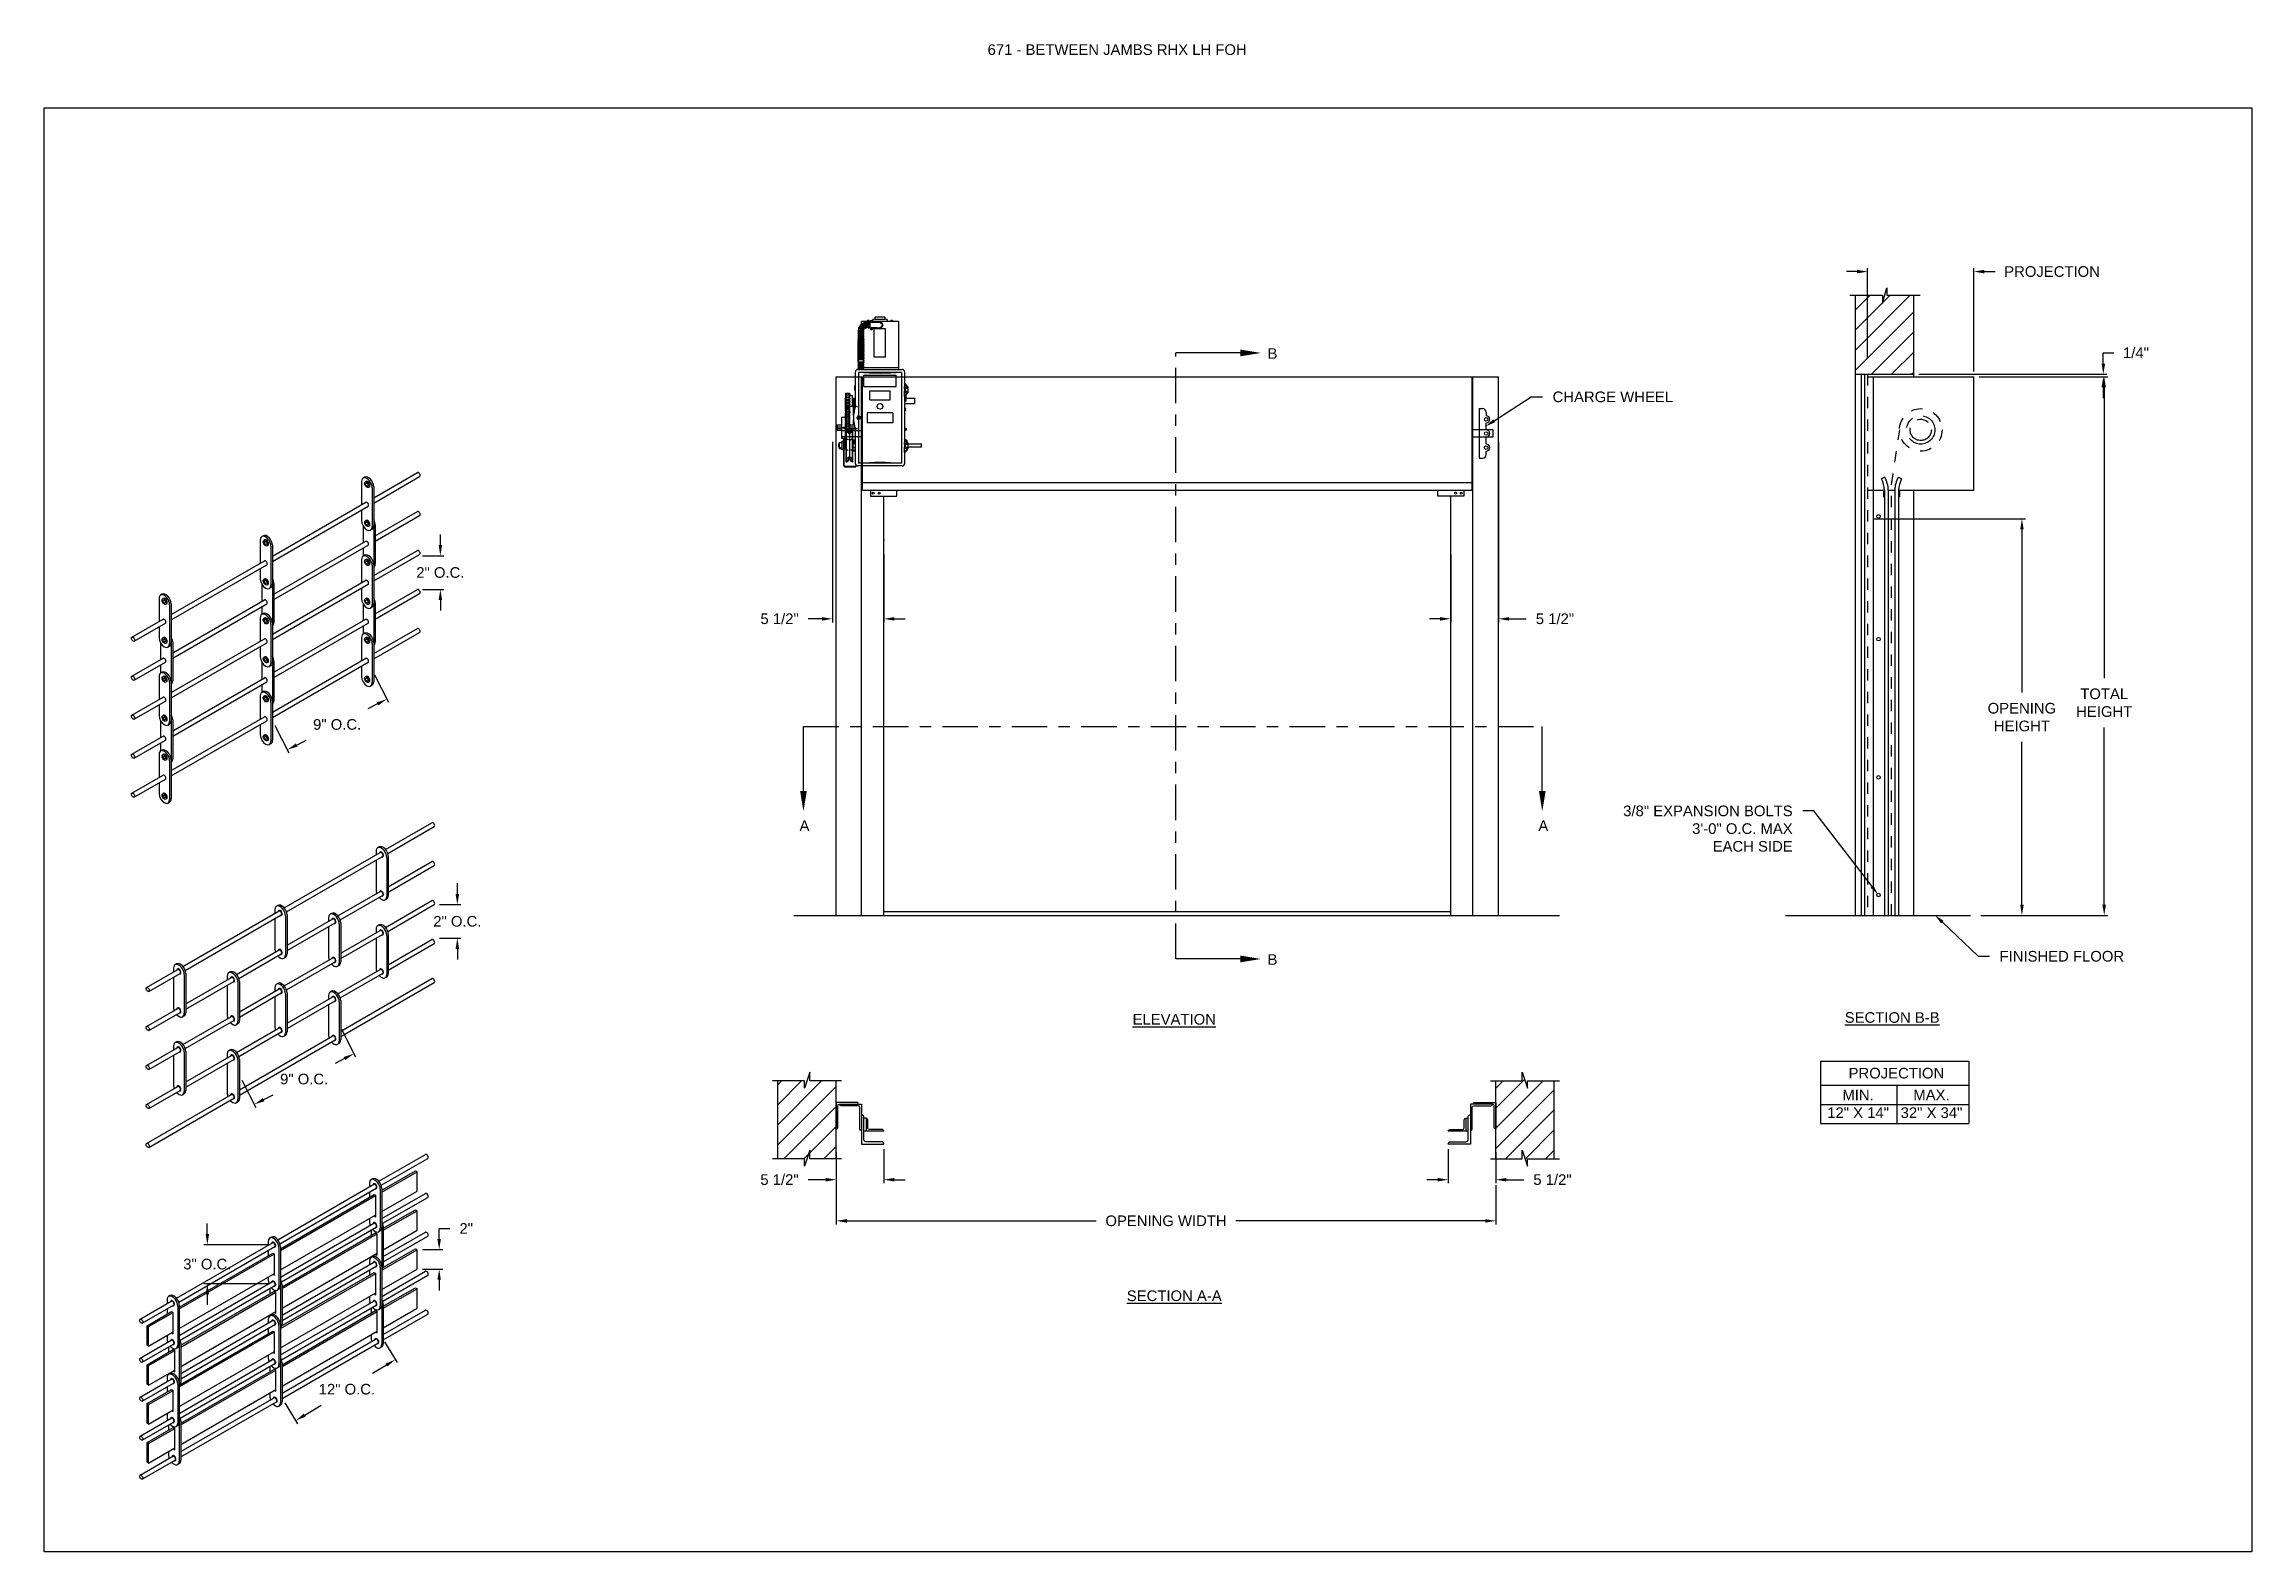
# Model space of a CAD drawing. Header units: inches. Extents: x 169.6 to 213.8, y 195 to 266.5.
# Drawn here: x 169.62 to 189.09, y 195.05 to 208.34 of the extents above; entities that cross this region are included whole.
import ezdxf
from ezdxf import colors
from ezdxf.entities.mleader import LeaderData, LeaderLine
from ezdxf.math import Vec2, Vec3

# ---------------------------------------------------------------- set-up
doc = ezdxf.new("R2010")
doc.units = ezdxf.units.IN
doc.header["$LTSCALE"] = 0.25
doc.header["$MEASUREMENT"] = 0
for name, pattern in [('CENTER', [2, 1.25, -0.25, 0.25, -0.25]), ('HIDDEN', [0.375, 0.25, -0.125]), ('HIDDEN2', [0.1875, 0.125, -0.0625])]:
    doc.linetypes.add(name, pattern=pattern)
for name, color, linetype in [('ANNOTATIONS', 1, 'Continuous'), ('DETAILS', 4, 'Continuous'), ('RHX LH F.O.H.', 7, 'Continuous'), ('SECTION CUTS', 6, 'CENTER')]:
    doc.layers.add(name, color=color, linetype=linetype)
doc.styles.add('ARIAL', font='arial.ttf', dxfattribs={"height": 0.09375})
doc.styles.get("Standard").update_dxf_attribs({"font": 'romans.shx'})
doc.dimstyles.new('STANDARD$0', dxfattribs={"dimtxt": 0.09375, "dimasz": 0.09375, "dimexe": 0.03125, "dimexo": 0.046875, "dimgap": 0.09, "dimtad": 0, "dimtih": 1, "dimtoh": 1, "dimdec": 4, "dimzin": 0, "dimdsep": 46, "dimtxsty": 'ARIAL', "dimcen": 0.09, "dimadec": 0, "dimazin": 0, "dimtfac": 1, "dimtdec": 4, "dimtofl": 0, "dimtmove": 0, "dimatfit": 1, "dimfxl": 1, "dimtolj": 1, "dimtzin": 0, "dimarcsym": 0})
pattern_1 = [(45, (-17.07342, -56.04494), (-0.08838835, 0.08838835), [])]

msp = doc.modelspace()

# ---------------------------------------------------------------- texts
at = {"layer": 'ANNOTATIONS', "insert": (177.94044, 208.34134), "char_height": 0.09375, "width": 4.6220629, "attachment_point": 1, "line_spacing_factor": 0.86134, "style": 'ARIAL'}
msp.add_mtext('671 - BETWEEN JAMBS RHX LH FOH', dxfattribs=at)
at = {"layer": 'ANNOTATIONS', "char_height": 0.09375, "attachment_point": 2, "style": 'ARIAL'}
for s, insert, width in [('{\\LELEVATION}', (179.58646, 199.79033), 3.0834986), ('{\\LSECTION B-B}', (185.91787, 199.80629), 1.3823677), ('{\\LSECTION A-A}', (179.58646, 197.3525), 1.3823677)]:
    msp.add_mtext(s, dxfattribs=dict(at, insert=insert, width=width))
for s, width, insert in [('PROJECTION ', 1.7594917, (185.95532, 199.31525)), ('MIN.\\P12" X 14" ', 0.6711642, (185.6172, 199.12326)), ('MAX.\\P32" X 34"', 0.6567117, (186.26463, 199.12326))]:
    msp.add_mtext_dynamic_manual_height_columns(s, width=width, gutter_width=1.36268, heights=[0], dxfattribs=dict(at, insert=insert))
at = {"layer": 'SECTION CUTS', "style": 'ARIAL'}
for s, p in [('B', (180.40913, 205.56807)), ('A', (176.2818, 201.40396)), ('A', (182.79775, 201.40396)), ('B', (180.40913, 200.22386))]:
    msp.add_text(s, height=0.09375, dxfattribs=at).set_placement(p)

# ---------------------------------------------------------------- blocks, each defined once
blk = doc.blocks.new('*D59')
at = {"layer": 'ANNOTATIONS', "color": 0, "lineweight": -2, "transparency": 16777216}
for p, q in [((185.748, 204.156), (187.094, 204.156)), ((187.062, 204.063), (187.062, 202.626)), ((187.062, 200.754), (187.062, 202.191)), ((186.701, 200.66), (187.094, 200.66))]:
    blk.add_line(p, q, dxfattribs=at)
at = {"layer": 'ANNOTATIONS', "color": 0, "transparency": 16777216}
for points in [[(187.047, 204.063), (187.078, 204.063), (187.062, 204.156)], [(187.047, 200.754), (187.078, 200.754), (187.062, 200.66)]]:
    blk.add_solid(points, dxfattribs=at)
at = {"layer": 'defpoints', "color": 0, "transparency": 16777216}
for p in [(185.701, 204.156), (187.062, 204.156), (186.654, 200.66)]:
    blk.add_point(p, dxfattribs=at)
at = {"layer": 'ANNOTATIONS', "color": 0, "transparency": 16777216, "insert": (187.062, 202.408), "char_height": 0.09375, "attachment_point": 5, "style": 'ARIAL'}
blk.add_mtext('\\A1;OPENING \\PHEIGHT', dxfattribs=at)
blk = doc.blocks.new('*D60')
at = {"layer": 'ANNOTATIONS', "color": 0, "lineweight": -2, "transparency": 16777216}
for p, q in [((186.686, 205.41), (187.819, 205.41)), ((187.788, 205.316), (187.788, 202.752)), ((187.788, 200.754), (187.788, 202.317)), ((186.701, 200.66), (187.819, 200.66))]:
    blk.add_line(p, q, dxfattribs=at)
at = {"layer": 'ANNOTATIONS', "color": 0, "transparency": 16777216}
for points in [[(187.772, 205.316), (187.803, 205.316), (187.788, 205.41)], [(187.772, 200.754), (187.803, 200.754), (187.788, 200.66)]]:
    blk.add_solid(points, dxfattribs=at)
at = {"layer": 'defpoints', "color": 0, "transparency": 16777216}
for p in [(186.639, 205.41), (186.654, 200.66), (187.788, 200.66)]:
    blk.add_point(p, dxfattribs=at)
at = {"layer": 'ANNOTATIONS', "color": 0, "transparency": 16777216, "insert": (187.788, 202.535), "char_height": 0.0938, "attachment_point": 5, "style": 'ARIAL'}
blk.add_mtext('\\A1;TOTAL\\PHEIGHT', dxfattribs=at)
blk = doc.blocks.new('*D61')
at = {"layer": 'ANNOTATIONS', "color": 0, "lineweight": -2, "transparency": 16777216}
for p, q in [((185.607, 206.337), (185.514, 206.337)), ((185.701, 205.572), (185.701, 206.368)), ((186.639, 205.457), (186.639, 206.368)), ((186.732, 206.337), (186.826, 206.337))]:
    blk.add_line(p, q, dxfattribs=at)
at = {"layer": 'ANNOTATIONS', "color": 0, "transparency": 16777216}
for points in [[(185.607, 206.353), (185.607, 206.321), (185.701, 206.337)], [(186.732, 206.353), (186.732, 206.321), (186.639, 206.337)]]:
    blk.add_solid(points, dxfattribs=at)
at = {"layer": 'defpoints', "color": 0, "transparency": 16777216}
for p in [(186.639, 206.337), (185.701, 205.525), (186.639, 205.41)]:
    blk.add_point(p, dxfattribs=at)
at = {"layer": 'ANNOTATIONS', "color": 0, "transparency": 16777216, "insert": (187.328, 206.337), "char_height": 0.09375, "attachment_point": 5, "style": 'ARIAL'}
blk.add_mtext('\\A1;PROJECTION', dxfattribs=at)
blk = doc.blocks.new('*D62')
at = {"layer": 'ANNOTATIONS', "color": 0, "lineweight": -2, "transparency": 16777216}
for p, q in [((177.025, 198.597), (177.025, 198.298)), ((176.605, 198.571), (176.605, 198.298)), ((176.511, 198.329), (176.358, 198.329)), ((177.119, 198.329), (177.212, 198.329))]:
    blk.add_line(p, q, dxfattribs=at)
at = {"layer": 'ANNOTATIONS', "color": 0, "transparency": 16777216}
for points in [[(176.511, 198.345), (176.511, 198.313), (176.605, 198.329)], [(177.119, 198.345), (177.119, 198.313), (177.025, 198.329)]]:
    blk.add_solid(points, dxfattribs=at)
at = {"layer": 'defpoints', "color": 0, "transparency": 16777216}
for p in [(176.605, 198.618), (177.025, 198.643), (176.605, 198.329)]:
    blk.add_point(p, dxfattribs=at)
at = {"layer": 'ANNOTATIONS', "color": 0, "transparency": 16777216, "insert": (176.105, 198.329), "char_height": 0.0938, "attachment_point": 5, "style": 'ARIAL'}
blk.add_mtext('\\A1;5 1/2"', dxfattribs=at)
blk = doc.blocks.new('*D54')
at = {"layer": 'ANNOTATIONS', "color": 0, "lineweight": -2, "transparency": 16777216}
for p, q in [((187.78, 205.526), (187.78, 205.621)), ((187.78, 205.621), (187.874, 205.621)), ((186.154, 205.432), (187.811, 205.432)), ((186.686, 205.41), (187.811, 205.41)), ((187.78, 205.316), (187.78, 205.222))]:
    blk.add_line(p, q, dxfattribs=at)
at = {"layer": 'ANNOTATIONS', "color": 0, "transparency": 16777216}
for points in [[(187.764, 205.526), (187.796, 205.526), (187.78, 205.432)], [(187.764, 205.316), (187.796, 205.316), (187.78, 205.41)]]:
    blk.add_solid(points, dxfattribs=at)
at = {"layer": 'defpoints', "color": 0, "transparency": 16777216}
for p in [(186.107, 205.432), (186.639, 205.41), (187.78, 205.432)]:
    blk.add_point(p, dxfattribs=at)
at = {"layer": 'ANNOTATIONS', "color": 0, "transparency": 16777216, "insert": (188.068, 205.621), "char_height": 0.0938, "attachment_point": 5, "style": 'ARIAL'}
blk.add_mtext('\\A1;1/4"', dxfattribs=at)
blk = doc.blocks.new('*D55')
at = {"layer": 'ANNOTATIONS', "color": 0, "lineweight": -2, "transparency": 16777216}
for p, q in [((182.002, 198.597), (182.002, 198.298)), ((182.422, 198.571), (182.422, 198.298)), ((181.909, 198.329), (181.815, 198.329)), ((182.516, 198.329), (182.669, 198.329))]:
    blk.add_line(p, q, dxfattribs=at)
at = {"layer": 'ANNOTATIONS', "color": 0, "transparency": 16777216}
for points in [[(181.909, 198.345), (181.909, 198.313), (182.002, 198.329)], [(182.516, 198.345), (182.516, 198.313), (182.422, 198.329)]]:
    blk.add_solid(points, dxfattribs=at)
at = {"layer": 'defpoints', "color": 0, "transparency": 16777216}
for p in [(182.002, 198.643), (182.422, 198.618), (182.422, 198.329)]:
    blk.add_point(p, dxfattribs=at)
at = {"layer": 'ANNOTATIONS', "color": 0, "transparency": 16777216, "insert": (182.922, 198.329), "char_height": 0.0938, "attachment_point": 5, "style": 'ARIAL'}
blk.add_mtext('\\A1;5 1/2"', dxfattribs=at)
blk = doc.blocks.new('*D56')
at = {"layer": 'ANNOTATIONS', "color": 0, "lineweight": -2, "transparency": 16777216}
for p, q in [((176.572, 204.837), (176.572, 203.243)), ((177.025, 203.841), (177.025, 203.243)), ((176.479, 203.275), (176.359, 203.275)), ((177.119, 203.275), (177.212, 203.275))]:
    blk.add_line(p, q, dxfattribs=at)
at = {"layer": 'ANNOTATIONS', "color": 0, "transparency": 16777216}
for points in [[(176.479, 203.29), (176.479, 203.259), (176.572, 203.275)], [(177.119, 203.29), (177.119, 203.259), (177.025, 203.275)]]:
    blk.add_solid(points, dxfattribs=at)
at = {"layer": 'defpoints', "color": 0, "transparency": 16777216}
for p in [(176.572, 204.884), (177.025, 203.888), (176.572, 203.275)]:
    blk.add_point(p, dxfattribs=at)
at = {"layer": 'ANNOTATIONS', "color": 0, "transparency": 16777216, "insert": (176.106, 203.275), "char_height": 0.0938, "attachment_point": 5, "style": 'ARIAL'}
blk.add_mtext('\\A1;5 1/2"', dxfattribs=at)
blk = doc.blocks.new('*D57')
at = {"layer": 'ANNOTATIONS', "color": 0, "lineweight": -2, "transparency": 16777216}
for p, q in [((182.445, 204.837), (182.445, 203.243)), ((182.025, 203.841), (182.025, 203.243)), ((181.931, 203.275), (181.837, 203.275)), ((182.539, 203.275), (182.691, 203.275))]:
    blk.add_line(p, q, dxfattribs=at)
at = {"layer": 'ANNOTATIONS', "color": 0, "transparency": 16777216}
for points in [[(181.931, 203.29), (181.931, 203.259), (182.025, 203.275)], [(182.539, 203.29), (182.539, 203.259), (182.445, 203.275)]]:
    blk.add_solid(points, dxfattribs=at)
at = {"layer": 'defpoints', "color": 0, "transparency": 16777216}
for p in [(182.445, 204.884), (182.025, 203.888), (182.445, 203.275)]:
    blk.add_point(p, dxfattribs=at)
at = {"layer": 'ANNOTATIONS', "color": 0, "transparency": 16777216, "insert": (182.944, 203.275), "char_height": 0.0938, "attachment_point": 5, "style": 'ARIAL'}
blk.add_mtext('\\A1;5 1/2"', dxfattribs=at)
blk = doc.blocks.new('*D58')
at = {"layer": 'ANNOTATIONS', "color": 0, "lineweight": -2, "transparency": 16777216}
for p, q in [((176.605, 198.427), (176.605, 197.934)), ((182.422, 198.282), (182.422, 197.934)), ((176.699, 197.966), (178.897, 197.966)), ((182.329, 197.966), (180.13, 197.966))]:
    blk.add_line(p, q, dxfattribs=at)
at = {"layer": 'ANNOTATIONS', "color": 0, "transparency": 16777216}
for points in [[(176.699, 197.981), (176.699, 197.95), (176.605, 197.966)], [(182.329, 197.981), (182.329, 197.95), (182.422, 197.966)]]:
    blk.add_solid(points, dxfattribs=at)
at = {"layer": 'defpoints', "color": 0, "transparency": 16777216}
for p in [(176.605, 198.474), (182.422, 198.329), (182.422, 197.966)]:
    blk.add_point(p, dxfattribs=at)
at = {"layer": 'ANNOTATIONS', "color": 0, "transparency": 16777216, "insert": (179.514, 197.966), "char_height": 0.09375, "attachment_point": 5, "style": 'ARIAL'}
blk.add_mtext('\\A1;OPENING WIDTH', dxfattribs=at)
blk = doc.blocks.new('*D107')
at = {"layer": 'ANNOTATIONS', "color": 0, "lineweight": -2, "transparency": 16777216}
for p, q in [((172.534, 202.782), (172.658, 202.539)), ((172.56, 202.525), (172.476, 202.482)), ((171.655, 202.335), (171.778, 202.092)), ((171.847, 202.162), (171.931, 202.205))]:
    blk.add_line(p, q, dxfattribs=at)
at = {"layer": 'ANNOTATIONS', "color": 0, "transparency": 16777216}
for points in [[(172.553, 202.538), (172.567, 202.511), (172.643, 202.567)], [(171.84, 202.176), (171.854, 202.148), (171.764, 202.12)]]:
    blk.add_solid(points, dxfattribs=at)
at = {"layer": 'defpoints', "color": 0, "transparency": 16777216}
for p in [(172.513, 202.823), (172.643, 202.567), (171.633, 202.376)]:
    blk.add_point(p, dxfattribs=at)
at = {"layer": 'ANNOTATIONS', "color": 0, "transparency": 16777216, "insert": (172.204, 202.343), "char_height": 0.09375, "attachment_point": 5, "style": 'ARIAL'}
blk.add_mtext('\\A1;9" O.C.', dxfattribs=at)
blk = doc.blocks.new('*D108')
at = {"layer": 'ANNOTATIONS', "color": 0, "lineweight": -2, "transparency": 16777216}
for p, q in [((173.114, 203.925), (173.114, 204.019)), ((172.958, 203.831), (173.146, 203.831)), ((172.958, 203.534), (173.146, 203.534)), ((173.114, 203.44), (173.114, 203.347))]:
    blk.add_line(p, q, dxfattribs=at)
at = {"layer": 'ANNOTATIONS', "color": 0, "transparency": 16777216}
for points in [[(173.099, 203.925), (173.13, 203.925), (173.114, 203.831)], [(173.099, 203.44), (173.13, 203.44), (173.114, 203.534)]]:
    blk.add_solid(points, dxfattribs=at)
at = {"layer": 'defpoints', "color": 0, "transparency": 16777216}
for p in [(172.911, 203.831), (173.114, 203.831), (172.911, 203.534)]:
    blk.add_point(p, dxfattribs=at)
at = {"layer": 'ANNOTATIONS', "color": 0, "transparency": 16777216, "insert": (173.114, 203.683), "char_height": 0.09375, "attachment_point": 5, "style": 'ARIAL'}
blk.add_mtext('\\A1;2" O.C.', dxfattribs=at)
blk = doc.blocks.new('*D109')
at = {"layer": 'ANNOTATIONS', "color": 0, "lineweight": -2, "transparency": 16777216}
for p, q in [((172.243, 199.655), (172.367, 199.412)), ((172.269, 199.397), (172.185, 199.355)), ((171.364, 199.207), (171.487, 198.965)), ((171.556, 199.035), (171.64, 199.078))]:
    blk.add_line(p, q, dxfattribs=at)
at = {"layer": 'ANNOTATIONS', "color": 0, "transparency": 16777216}
for points in [[(172.262, 199.411), (172.276, 199.384), (172.352, 199.44)], [(171.549, 199.049), (171.563, 199.021), (171.473, 198.993)]]:
    blk.add_solid(points, dxfattribs=at)
at = {"layer": 'defpoints', "color": 0, "transparency": 16777216}
for p in [(172.222, 199.696), (172.352, 199.44), (171.342, 199.249)]:
    blk.add_point(p, dxfattribs=at)
at = {"layer": 'ANNOTATIONS', "color": 0, "transparency": 16777216, "insert": (171.913, 199.216), "char_height": 0.09375, "attachment_point": 5, "style": 'ARIAL'}
blk.add_mtext('\\A1;9" O.C.', dxfattribs=at)
blk = doc.blocks.new('*D110')
at = {"layer": 'ANNOTATIONS', "color": 0, "lineweight": -2, "transparency": 16777216}
for p, q in [((173.264, 200.849), (173.264, 200.943)), ((173.108, 200.755), (173.295, 200.755)), ((173.108, 200.458), (173.295, 200.458)), ((173.264, 200.364), (173.264, 200.271))]:
    blk.add_line(p, q, dxfattribs=at)
at = {"layer": 'ANNOTATIONS', "color": 0, "transparency": 16777216}
for points in [[(173.248, 200.849), (173.28, 200.849), (173.264, 200.755)], [(173.248, 200.364), (173.28, 200.364), (173.264, 200.458)]]:
    blk.add_solid(points, dxfattribs=at)
at = {"layer": 'defpoints', "color": 0, "transparency": 16777216}
for p in [(173.061, 200.755), (173.264, 200.755), (173.061, 200.458)]:
    blk.add_point(p, dxfattribs=at)
at = {"layer": 'ANNOTATIONS', "color": 0, "transparency": 16777216, "insert": (173.264, 200.607), "char_height": 0.09375, "attachment_point": 5, "style": 'ARIAL'}
blk.add_mtext('\\A1;2" O.C.', dxfattribs=at)
blk = doc.blocks.new('*D111')
at = {"layer": 'ANNOTATIONS', "color": 0, "lineweight": -2, "transparency": 16777216}
for p, q in [((172.622, 196.899), (172.734, 196.716)), ((172.638, 196.694), (172.516, 196.619)), ((171.742, 196.36), (171.855, 196.177)), ((171.918, 196.253), (172.064, 196.342))]:
    blk.add_line(p, q, dxfattribs=at)
at = {"layer": 'ANNOTATIONS', "color": 0, "transparency": 16777216}
for points in [[(172.63, 196.707), (172.646, 196.681), (172.718, 196.743)], [(171.91, 196.266), (171.926, 196.24), (171.838, 196.204)]]:
    blk.add_solid(points, dxfattribs=at)
at = {"layer": 'defpoints', "color": 0, "transparency": 16777216}
for p in [(172.598, 196.939), (172.718, 196.743), (171.718, 196.4)]:
    blk.add_point(p, dxfattribs=at)
at = {"layer": 'ANNOTATIONS', "color": 0, "transparency": 16777216, "insert": (172.29, 196.481), "char_height": 0.09375, "attachment_point": 5, "style": 'ARIAL'}
blk.add_mtext('\\A1;12" O.C.', dxfattribs=at)
blk = doc.blocks.new('*D112')
at = {"layer": 'ANNOTATIONS', "color": 0, "lineweight": -2, "transparency": 16777216}
for p, q in [((173.104, 197.806), (173.104, 197.899)), ((173.104, 197.899), (173.198, 197.899)), ((172.956, 197.712), (173.135, 197.712)), ((172.956, 197.54), (173.135, 197.54)), ((173.104, 197.446), (173.104, 197.352))]:
    blk.add_line(p, q, dxfattribs=at)
at = {"layer": 'ANNOTATIONS', "color": 0, "transparency": 16777216}
for points in [[(173.088, 197.806), (173.119, 197.806), (173.104, 197.712)], [(173.088, 197.446), (173.119, 197.446), (173.104, 197.54)]]:
    blk.add_solid(points, dxfattribs=at)
at = {"layer": 'defpoints', "color": 0, "transparency": 16777216}
for p in [(172.909, 197.712), (173.104, 197.712), (172.909, 197.54)]:
    blk.add_point(p, dxfattribs=at)
at = {"layer": 'ANNOTATIONS', "color": 0, "transparency": 16777216, "insert": (173.342, 197.899), "char_height": 0.0938, "attachment_point": 5, "style": 'ARIAL'}
blk.add_mtext('\\A1;2"', dxfattribs=at)
blk = doc.blocks.new('*D113')
at = {"layer": 'ANNOTATIONS', "color": 0, "lineweight": -2, "transparency": 16777216}
for p, q in [((171.059, 197.85), (171.059, 197.943)), ((171.614, 197.756), (171.028, 197.756)), ((171.614, 197.412), (171.028, 197.412)), ((171.059, 197.318), (171.059, 197.225))]:
    blk.add_line(p, q, dxfattribs=at)
at = {"layer": 'ANNOTATIONS', "color": 0, "transparency": 16777216}
for points in [[(171.044, 197.85), (171.075, 197.85), (171.059, 197.756)], [(171.044, 197.318), (171.075, 197.318), (171.059, 197.412)]]:
    blk.add_solid(points, dxfattribs=at)
at = {"layer": 'defpoints', "color": 0, "transparency": 16777216}
for p in [(171.661, 197.756), (171.059, 197.412), (171.661, 197.412)]:
    blk.add_point(p, dxfattribs=at)
at = {"layer": 'ANNOTATIONS', "color": 0, "transparency": 16777216, "insert": (171.059, 197.584), "char_height": 0.09375, "attachment_point": 5, "style": 'ARIAL'}
blk.add_mtext('\\A1;3" O.C.', dxfattribs=at)

# ---------------------------------------------------------------- dimensions: what is measured, and where the dimension line sits
at = {"layer": 'ANNOTATIONS'}
for base, p1, p2, text, picture, middle in [((186.63869, 206.337), (185.70119, 205.52483), (186.63869, 205.40979), 'PROJECTION', '*D61', (187.3278, 206.337)), ((182.44491, 203.27459), (182.02484, 203.88797), (182.44491, 204.88384), '5 1/2"', '*D57', (182.9437, 203.27459)), ((182.42241, 198.32903), (182.00234, 198.64345), (182.42241, 198.61832), '5 1/2"', '*D55', (182.92241, 198.32903)), ((182.42241, 197.96557), (176.60477, 198.47368), (182.42241, 198.32903), 'OPENING WIDTH', '*D58', (179.51359, 197.96557))]:
    dim = msp.add_linear_dim(base=base, p1=p1, p2=p2, text=text, dimstyle='STANDARD$0', dxfattribs=at)
    dim.commit()
    dim.dimension.update_dxf_attribs({"geometry": picture, "text_midpoint": middle, "dimtype": 160})
for base, p1, p2, angle, text, picture, middle, dimtype in [((187.77994, 205.43201), (186.63869, 205.40979), (186.10744, 205.43201), 90, '1/4"', '*D54', (188.06777, 205.6213), 160), ((187.78775, 200.65979), (186.63869, 205.40979), (186.65431, 200.65979), 90, 'TOTAL\\PHEIGHT', '*D60', (187.78775, 202.53479), 160), ((176.57241, 203.27459), (177.02484, 203.88797), (176.57241, 204.88384), 180, '5 1/2"', '*D56', (176.10598, 203.27459), 160), ((176.60477, 198.32903), (177.02484, 198.64345), (176.60477, 198.61832), 180, '5 1/2"', '*D62', (176.10477, 198.32903), 160), ((172.71789, 196.74301), (171.71801, 196.40033), (172.59762, 196.9393), 31.49751, '12" O.C.', '*D111', (172.28974, 196.48066), 161)]:
    dim = msp.add_linear_dim(base=base, p1=p1, p2=p2, angle=angle, text=text, dimstyle='STANDARD$0', dxfattribs=at)
    dim.commit()
    dim.dimension.update_dxf_attribs({"geometry": picture, "text_midpoint": middle, "dimtype": dimtype})
for base, p1, p2, text, picture, middle in [((187.06226, 204.15643), (186.65431, 200.65979), (185.70119, 204.15643), 'OPENING \\PHEIGHT', '*D59', (187.06226, 202.40811)), ((173.11448, 203.83141), (172.91134, 203.53418), (172.91134, 203.83141), '2" O.C.', '*D108', (173.11448, 203.6828)), ((173.26391, 200.75548), (173.06078, 200.45824), (173.06078, 200.75548), '2" O.C.', '*D110', (173.26391, 200.60686)), ((171.05938, 197.41201), (171.66084, 197.75576), (171.66084, 197.41201), '3" O.C.', '*D113', (171.05938, 197.58389))]:
    dim = msp.add_linear_dim(base=base, p1=p1, p2=p2, angle=90, text=text, dimstyle='STANDARD$0', dxfattribs=at)
    dim.commit()
    dim.dimension.update_dxf_attribs({"geometry": picture, "text_midpoint": middle})
for p1, p2, distance, text, picture, middle in [((171.63343, 202.37636), (172.51304, 202.82346), -0.28764, '9" O.C.', '*D107', (172.20356, 202.34349)), ((171.34242, 199.24923), (172.22203, 199.69633), -0.28764, '9" O.C.', '*D109', (171.91256, 199.21637)), ((172.9091, 197.53969), (172.9091, 197.71186), -0.19474, '2"', '*D112', (173.34226, 197.89936))]:
    dim = msp.add_aligned_dim(p1=p1, p2=p2, distance=distance, text=text, dimstyle='STANDARD$0', dxfattribs=at)
    dim.commit()
    dim.dimension.update_dxf_attribs({"geometry": picture, "text_midpoint": middle})

# ---------------------------------------------------------------- hatches: boundary and pattern name
at = {"layer": 'RHX LH F.O.H.', "linetype": 'Continuous'}
h = msp.add_hatch(dxfattribs=at)
h.set_pattern_fill('ANSI31', color=256, style=0)
h.set_pattern_definition([(45, (-16.52207, -56.04494), (-0.08838835, 0.08838835), [])])
h.paths.add_polyline_path([(186.10744, 205.39321), (186.10744, 206.12781), (185.87094, 206.12781), (185.87094, 206.19246), (185.83253, 206.05911), (185.83253, 206.12781), (185.59181, 206.12781), (185.59181, 205.57751)])
h.paths.add_polyline_path([(185.59181, 205.57751), (185.59181, 205.43201), (186.10744, 205.43201), (186.10744, 205.37945), (186.10744, 205.39321)])
at = {"layer": 'RHX LH F.O.H.'}
h = msp.add_hatch(dxfattribs=at)
h.set_pattern_fill('ANSI31', color=256, style=0)
h.set_pattern_definition(pattern_1)
h.paths.add_polyline_path([(176.32635, 199.13614), (176.32635, 199.20025), (176.08914, 199.20025), (176.08914, 198.51275), (176.32635, 198.51275), (176.32635, 198.44864), (176.37325, 198.59071), (176.37325, 198.51275), (176.60477, 198.51275), (176.60477, 199.20025), (176.37325, 199.20025), (176.37325, 199.27821)])
h = msp.add_hatch(dxfattribs=at)
h.set_pattern_fill('ANSI31', color=256, style=0)
h.set_pattern_definition(pattern_1)
h.paths.add_polyline_path([(182.70083, 199.13614), (182.70083, 199.20025), (182.93803, 199.20025), (182.93803, 198.51275), (182.70083, 198.51275), (182.70083, 198.44864), (182.65393, 198.59071), (182.65393, 198.51275), (182.42241, 198.51275), (182.42241, 199.20025), (182.65393, 199.20025), (182.65393, 199.27821)])

# ---------------------------------------------------------------- linework, layer by layer
at = {"layer": 'ANNOTATIONS'}
for p, q in [((185.28663, 199.37468), (185.28663, 198.82331)), ((185.28663, 199.37468), (186.5944, 199.37468)), ((186.5944, 199.37468), (186.5944, 198.82331)), ((185.28663, 199.16321), (186.5944, 199.16321)), ((185.28663, 198.99326), (186.5944, 198.99326)), ((185.95948, 199.16321), (185.95948, 198.82331)), ((185.28663, 198.82331), (186.5944, 198.82331))]:
    msp.add_line(p, q, dxfattribs=at)
at = {"layer": 'defpoints'}
msp.add_lwpolyline([(189.08986, 195.04721), (169.61998, 195.04721), (169.61998, 207.78232), (189.08986, 207.78232)], close=True, dxfattribs=at)
at = {"layer": 'DETAILS'}
for p, q in [((172.41904, 204.48534), (172.41904, 204.2812)), ((172.44629, 204.52355), (172.43281, 204.51577)), ((172.45815, 204.48646), (172.45183, 204.48282)), ((172.48657, 204.43725), (172.48025, 204.43361)), ((172.52652, 204.34325), (172.91134, 204.56543)), ((172.52652, 204.29643), (172.93162, 204.53032)), ((172.52652, 204.43886), (172.52652, 204.09511)), ((171.63343, 203.82762), (172.4559, 204.30248)), ((171.63343, 203.78081), (172.47618, 204.26737)), ((172.51304, 204.43108), (172.51304, 204.08733)), ((172.41904, 204.23438), (172.41904, 204.14159)), ((172.43252, 204.09577), (172.43252, 203.94523)), ((172.45815, 204.14271), (172.45183, 204.13907)), ((172.48657, 204.0935), (172.48025, 204.08986)), ((172.51275, 204.06468), (172.49927, 204.0569)), ((172.52646, 204.09259), (172.52646, 203.75424)), ((172.53994, 204.00725), (172.91134, 204.22168)), ((172.53994, 203.96044), (172.93162, 204.18657)), ((172.53994, 204.10286), (172.53994, 203.75911)), ((171.52595, 203.96972), (171.52595, 203.76557)), ((171.5532, 204.00793), (171.53972, 204.00014)), ((171.56507, 203.97084), (171.55875, 203.96719)), ((171.59348, 203.92163), (171.58716, 203.91798)), ((171.61995, 203.91545), (171.61995, 203.5717)), ((171.63343, 203.92323), (171.63343, 203.57948)), ((171.64686, 203.49163), (172.4559, 203.95873)), ((171.64686, 203.44481), (172.47618, 203.92362)), ((172.43252, 203.89842), (172.43252, 203.8284)), ((172.52652, 203.65605), (172.91134, 203.87823)), ((170.74034, 203.312), (171.56282, 203.78686)), ((170.74034, 203.26518), (171.58309, 203.75174)), ((171.52595, 203.71876), (171.52595, 203.62597)), ((172.41904, 203.79814), (172.41904, 203.594)), ((172.44629, 203.83635), (172.43281, 203.82857)), ((172.45815, 203.79926), (172.45183, 203.79561)), ((172.48657, 203.75005), (172.48025, 203.74641)), ((172.51304, 203.74388), (172.51304, 203.40013)), ((172.52652, 203.60923), (172.93162, 203.84312)), ((172.52652, 203.75166), (172.52652, 203.40791)), ((170.66011, 203.4923), (170.64663, 203.48452)), ((171.53943, 203.58015), (171.53943, 203.42961)), ((171.56507, 203.62709), (171.55875, 203.62344)), ((171.59348, 203.57788), (171.58716, 203.57423)), ((171.61966, 203.54906), (171.60618, 203.54128)), ((171.63338, 203.57696), (171.63338, 203.23861)), ((171.63343, 203.14042), (172.4559, 203.61528)), ((171.63343, 203.09361), (172.47618, 203.58017)), ((171.64686, 203.58724), (171.64686, 203.24349)), ((172.41904, 203.54718), (172.41904, 203.45439)), ((172.53994, 203.31975), (172.91134, 203.53418)), ((172.53994, 203.27294), (172.93162, 203.49907)), ((170.39446, 203.1123), (170.66973, 203.27123)), ((170.63287, 203.45409), (170.63287, 203.24995)), ((170.67198, 203.45521), (170.66566, 203.45157)), ((170.70039, 203.406), (170.69407, 203.40236)), ((170.72686, 203.39983), (170.72686, 203.05608)), ((170.74034, 203.40761), (170.74034, 203.06386)), ((170.75377, 202.976), (171.56282, 203.44311)), ((170.75377, 202.92919), (171.58309, 203.40799)), ((171.52595, 203.28252), (171.52595, 203.07837)), ((171.53943, 203.38279), (171.53943, 203.31278)), ((171.5532, 203.32073), (171.53972, 203.31294)), ((171.56507, 203.28364), (171.55875, 203.27999)), ((171.64686, 202.80413), (172.4559, 203.27123)), ((172.43252, 203.40827), (172.43252, 203.25773)), ((172.45815, 203.45551), (172.45183, 203.45186)), ((172.48657, 203.4063), (172.48025, 203.40266)), ((172.51275, 203.37748), (172.49927, 203.3697)), ((172.52646, 203.40509), (172.52646, 203.06674)), ((172.53994, 203.41536), (172.53994, 203.07161)), ((170.41473, 203.07719), (170.69, 203.23612)), ((170.63287, 203.20313), (170.63287, 203.11034)), ((170.67198, 203.11146), (170.66566, 203.10782)), ((170.74034, 202.6248), (171.56282, 203.09966)), ((170.75377, 203.07161), (170.75377, 202.72786)), ((171.59348, 203.23443), (171.58716, 203.23078)), ((171.61995, 203.22825), (171.61995, 202.8845)), ((171.63343, 203.23603), (171.63343, 202.89228)), ((171.64686, 202.75731), (172.47618, 203.23612)), ((172.41904, 203.11034), (172.41904, 202.9062)), ((172.43252, 203.21092), (172.43252, 203.1409)), ((172.44629, 203.14855), (172.43281, 203.14077)), ((172.45815, 203.11146), (172.45183, 203.10782)), ((172.52652, 202.96825), (172.91134, 203.19043)), ((172.52652, 202.92143), (172.93162, 203.15532)), ((170.39446, 202.76855), (170.66973, 202.92748)), ((170.41473, 202.73344), (170.69, 202.89237)), ((170.64634, 203.06452), (170.64634, 202.91398)), ((170.70039, 203.06225), (170.69407, 203.05861)), ((170.72657, 203.03343), (170.71309, 203.02565)), ((170.74029, 203.06134), (170.74029, 202.72299)), ((170.74034, 202.57798), (171.58309, 203.06454)), ((171.52595, 203.03156), (171.52595, 202.93877)), ((171.53943, 202.89265), (171.53943, 202.74211)), ((171.56507, 202.93989), (171.55875, 202.93624)), ((171.59348, 202.89068), (171.58716, 202.88703)), ((171.63338, 202.88946), (171.63338, 202.55111)), ((171.63343, 202.45262), (172.4559, 202.92748)), ((171.63343, 202.40581), (172.47618, 202.89237)), ((171.64686, 202.89974), (171.64686, 202.55599)), ((172.48657, 203.06225), (172.48025, 203.05861)), ((172.51304, 203.05608), (172.51304, 202.71233)), ((172.52652, 203.06386), (172.52652, 202.72011)), ((170.63287, 202.76689), (170.63287, 202.56275)), ((170.64634, 202.86717), (170.64634, 202.79715)), ((170.66011, 202.8051), (170.64663, 202.79732)), ((170.67198, 202.76801), (170.66566, 202.76436)), ((170.70039, 202.7188), (170.69407, 202.71516)), ((170.72686, 202.71263), (170.72686, 202.36888)), ((170.74034, 202.72041), (170.74034, 202.37666)), ((170.75377, 202.2885), (171.56282, 202.75561)), ((170.75377, 202.24169), (171.58309, 202.72049)), ((171.53943, 202.69529), (171.53943, 202.62528)), ((171.61966, 202.86186), (171.60618, 202.85408)), ((172.41904, 202.85938), (172.41904, 202.76659)), ((172.45815, 202.76771), (172.45183, 202.76407)), ((172.48657, 202.7185), (172.48025, 202.71486)), ((172.51275, 202.68968), (172.49927, 202.6819)), ((170.39446, 202.4251), (170.66973, 202.58403)), ((170.41473, 202.38999), (170.69, 202.54892)), ((170.63287, 202.51593), (170.63287, 202.42314)), ((171.52595, 202.59472), (171.52595, 202.39057)), ((171.5532, 202.63293), (171.53972, 202.62514)), ((171.56507, 202.59584), (171.55875, 202.59219)), ((171.59348, 202.54663), (171.58716, 202.54298)), ((171.61995, 202.54045), (171.61995, 202.1967)), ((171.63343, 202.54823), (171.63343, 202.20448)), ((170.64634, 202.37702), (170.64634, 202.22648)), ((170.67198, 202.42426), (170.66566, 202.42061)), ((170.70039, 202.37505), (170.69407, 202.37141)), ((170.72657, 202.34623), (170.71309, 202.33845)), ((170.74029, 202.37384), (170.74029, 202.03549)), ((170.74034, 201.937), (171.56282, 202.41186)), ((170.74034, 201.89018), (171.58309, 202.37674)), ((170.75377, 202.38411), (170.75377, 202.04036)), ((171.52595, 202.34376), (171.52595, 202.25097)), ((170.39446, 202.08105), (170.66973, 202.23998)), ((170.41473, 202.04594), (170.69, 202.20487)), ((170.64634, 202.17967), (170.64634, 202.10965)), ((170.66011, 202.1173), (170.64663, 202.10952)), ((171.56507, 202.25209), (171.55875, 202.24844)), ((171.59348, 202.20288), (171.58716, 202.19923)), ((171.61966, 202.17406), (171.60618, 202.16628)), ((170.63287, 202.07909), (170.63287, 201.87495)), ((170.67198, 202.08021), (170.66566, 202.07657)), ((170.70039, 202.031), (170.69407, 202.02736)), ((170.72686, 202.02483), (170.72686, 201.68108)), ((170.74034, 202.03261), (170.74034, 201.68886)), ((170.39446, 201.7373), (170.66973, 201.89623)), ((170.41473, 201.70219), (170.69, 201.86112)), ((170.63287, 201.82813), (170.63287, 201.73534)), ((170.67198, 201.73646), (170.66566, 201.73282)), ((170.70039, 201.68725), (170.69407, 201.68361)), ((170.72657, 201.65843), (170.71309, 201.65065)), ((172.63031, 201.24096), (173.03982, 201.47739)), ((172.65019, 201.20562), (173.06009, 201.44228)), ((171.73722, 200.72534), (172.58438, 201.21444)), ((171.7571, 200.69), (172.60465, 201.17933)), ((172.54752, 201.22543), (172.54752, 201.19316)), ((172.54752, 201.14635), (172.54752, 200.88168)), ((172.57477, 201.26364), (172.56129, 201.25586)), ((172.64151, 201.17117), (172.64151, 200.82742)), ((172.65499, 201.17895), (172.65499, 200.8352)), ((172.65499, 200.91146), (173.03982, 201.13364)), ((172.65499, 200.86465), (173.06009, 201.09853)), ((171.68168, 200.74802), (171.6682, 200.74023)), ((172.21083, 200.65502), (172.58438, 200.87069)), ((172.23071, 200.61969), (172.60465, 200.83558)), ((172.64123, 200.80477), (172.62775, 200.79699)), ((172.63014, 200.55366), (173.03982, 200.79019)), ((172.6501, 200.51837), (173.06009, 200.75508)), ((170.84413, 200.20971), (171.69129, 200.69882)), ((170.86401, 200.17437), (171.71156, 200.66371)), ((171.65443, 200.70981), (171.65443, 200.67754)), ((171.65443, 200.63072), (171.65443, 200.36606)), ((171.74843, 200.65554), (171.74843, 200.31179)), ((171.76191, 200.66332), (171.76191, 200.31957)), ((171.76191, 200.39584), (172.1649, 200.62851)), ((171.76191, 200.34902), (172.18517, 200.5934)), ((172.12804, 200.6395), (172.12804, 200.60723)), ((172.12804, 200.56041), (172.12804, 200.29575)), ((172.15528, 200.6777), (172.1418, 200.66992)), ((172.22203, 200.58523), (172.22203, 200.24148)), ((172.23551, 200.59301), (172.23551, 200.24926)), ((172.57477, 200.57614), (172.56129, 200.56836)), ((171.31774, 200.1394), (171.69129, 200.35507)), ((172.23551, 200.32583), (172.58438, 200.52724)), ((172.23551, 200.27901), (172.60465, 200.49213)), ((172.54752, 200.53793), (172.54752, 200.50566)), ((172.54752, 200.45885), (172.54752, 200.19418)), ((172.64151, 200.48367), (172.64151, 200.13992)), ((172.65499, 200.49145), (172.65499, 200.1477)), ((172.65499, 200.22396), (173.03982, 200.44614)), ((172.65499, 200.17715), (173.06009, 200.41103)), ((170.52294, 200.02427), (170.7982, 200.18319)), ((170.76134, 200.19418), (170.76134, 200.16191)), ((170.78859, 200.23239), (170.77511, 200.22461)), ((171.2622, 200.16208), (171.24872, 200.1543)), ((171.33762, 200.10406), (171.71156, 200.31996)), ((171.74814, 200.28915), (171.73466, 200.28136)), ((171.73705, 200.03804), (172.16477, 200.28498)), ((171.75702, 200.00275), (172.18504, 200.24987)), ((172.22175, 200.21883), (172.20827, 200.21105)), ((172.21083, 199.96752), (172.58438, 200.18319)), ((170.54321, 199.98916), (170.81848, 200.14808)), ((170.76134, 200.1151), (170.76134, 199.85043)), ((170.85534, 200.13992), (170.85534, 199.79617)), ((170.86882, 200.1477), (170.86882, 199.80395)), ((170.86882, 199.88021), (171.27181, 200.11288)), ((170.86882, 199.8334), (171.29208, 200.07777)), ((171.23495, 200.12387), (171.23495, 200.0916)), ((171.23495, 200.04479), (171.23495, 199.78012)), ((171.32894, 200.0696), (171.32894, 199.72585)), ((171.34242, 200.07739), (171.34242, 199.73364)), ((171.34242, 199.8102), (171.69129, 200.01162)), ((171.34242, 199.76339), (171.71156, 199.97651)), ((171.65443, 200.02231), (171.65443, 199.99004)), ((171.68168, 200.06052), (171.6682, 200.05273)), ((171.74843, 199.96804), (171.74843, 199.62429)), ((171.76191, 199.97582), (171.76191, 199.63207)), ((172.15528, 199.9902), (172.1418, 199.98242)), ((172.23071, 199.93219), (172.60465, 200.14808)), ((172.23551, 199.63803), (173.03982, 200.10239)), ((172.23551, 199.59121), (173.06009, 200.06728)), ((172.64123, 200.11727), (172.62775, 200.10949)), ((170.52294, 199.68052), (170.7982, 199.83944)), ((170.54321, 199.64541), (170.81848, 199.80433)), ((170.85505, 199.77352), (170.84157, 199.76574)), ((170.84396, 199.52241), (171.27168, 199.76936)), ((171.65443, 199.94322), (171.65443, 199.67856)), ((171.76191, 199.70834), (172.1649, 199.94101)), ((171.76191, 199.66152), (172.18517, 199.9059)), ((172.12804, 199.952), (172.12804, 199.91973)), ((172.12804, 199.87291), (172.12804, 199.60825)), ((172.22203, 199.89773), (172.22203, 199.55398)), ((172.23551, 199.90551), (172.23551, 199.56176)), ((170.86393, 199.48712), (171.29195, 199.73425)), ((171.32866, 199.70321), (171.31518, 199.69543)), ((171.31774, 199.4519), (171.69129, 199.66757)), ((171.33762, 199.41656), (171.71156, 199.63246)), ((171.34242, 199.1224), (172.1649, 199.59726)), ((171.74814, 199.60165), (171.73466, 199.59386)), ((170.52294, 199.33707), (170.7982, 199.49599)), ((170.54321, 199.30196), (170.81848, 199.46088)), ((170.76134, 199.50668), (170.76134, 199.47441)), ((170.76134, 199.4276), (170.76134, 199.16293)), ((170.78859, 199.54489), (170.77511, 199.53711)), ((170.85534, 199.45242), (170.85534, 199.10867)), ((170.86882, 199.4602), (170.86882, 199.11645)), ((170.86882, 199.19271), (171.27181, 199.42538)), ((170.86882, 199.1459), (171.29208, 199.39027)), ((171.23495, 199.43637), (171.23495, 199.4041)), ((171.2622, 199.47458), (171.24872, 199.4668)), ((171.32894, 199.3821), (171.32894, 199.03835)), ((171.34242, 199.07559), (172.18517, 199.56215)), ((171.34242, 199.38989), (171.34242, 199.04614)), ((172.22175, 199.53133), (172.20827, 199.52355)), ((171.23495, 199.35729), (171.23495, 199.09262)), ((170.52294, 198.99302), (170.7982, 199.15194)), ((170.52294, 198.64927), (171.27181, 199.08163)), ((170.54321, 198.95791), (170.81848, 199.11683)), ((170.54321, 198.61416), (171.29208, 199.04652)), ((170.85505, 199.08602), (170.84157, 199.07824)), ((171.32866, 199.01571), (171.31518, 199.00793)), ((172.57288, 198.3157), (172.98239, 198.55214)), ((172.59276, 198.28037), (173.00266, 198.51703)), ((172.59757, 198.23624), (172.89434, 198.40758)), ((172.59757, 198.2192), (172.9091, 198.39906)), ((172.89434, 198.40758), (172.9091, 198.39906)), ((172.9091, 198.22719), (172.9091, 198.39906)), ((171.67979, 197.80008), (172.52695, 198.28919)), ((171.69967, 197.76474), (172.54722, 198.25408)), ((172.49009, 198.29877), (172.49009, 198.26791)), ((172.49009, 198.22109), (172.49009, 198.17419)), ((172.51734, 198.33697), (172.50386, 198.32919)), ((172.58409, 198.2445), (172.58409, 197.90075)), ((172.59757, 198.25228), (172.59757, 197.90853)), ((172.59757, 198.04733), (172.9091, 198.22719)), ((172.59757, 197.98621), (172.98239, 198.20839)), ((171.70448, 197.72061), (172.52971, 198.19706)), ((171.70448, 197.70499), (172.54263, 198.1889)), ((171.70448, 197.53311), (172.54385, 198.01773)), ((172.5291, 198.00921), (172.54385, 198.00069)), ((172.52971, 198.19706), (172.54385, 198.18819)), ((172.54385, 198.00069), (172.54385, 198.18819)), ((172.60588, 197.94419), (173.00266, 198.17328)), ((172.6111, 197.9003), (172.89434, 198.06383)), ((172.6111, 197.88326), (172.9091, 198.05531)), ((172.89434, 198.06383), (172.9091, 198.05531)), ((172.9091, 197.88344), (172.9091, 198.05531)), ((171.62425, 197.82276), (171.61077, 197.81498)), ((171.70448, 197.47058), (172.52695, 197.94544)), ((171.7132, 197.4288), (172.54722, 197.91033)), ((171.71801, 197.38467), (172.54263, 197.86077)), ((171.71801, 197.36905), (172.55616, 197.85296)), ((172.49009, 197.98669), (172.49009, 197.95502)), ((172.50362, 197.88515), (172.50362, 197.82262)), ((172.54263, 197.86077), (172.55739, 197.85225)), ((172.55739, 197.66475), (172.55739, 197.85225)), ((172.5838, 197.87811), (172.57032, 197.87032)), ((172.59757, 197.89249), (172.59762, 197.89252)), ((172.59762, 197.90856), (172.59762, 197.56481)), ((172.6111, 197.91634), (172.6111, 197.57259)), ((172.6111, 197.71139), (172.9091, 197.88344)), ((172.6111, 197.65057), (172.98239, 197.86494)), ((172.6111, 197.60375), (173.00266, 197.82983)), ((170.7867, 197.28445), (171.63386, 197.77356)), ((170.80658, 197.24912), (171.65414, 197.73845)), ((170.81139, 197.20499), (171.63723, 197.68179)), ((170.81139, 197.18936), (171.65077, 197.67398)), ((171.597, 197.78455), (171.597, 197.75228)), ((171.597, 197.70547), (171.597, 197.65856)), ((171.63723, 197.68179), (171.65077, 197.67398)), ((171.65077, 197.48648), (171.65077, 197.67398)), ((171.691, 197.73028), (171.691, 197.38653)), ((171.70448, 197.73807), (171.70448, 197.39432)), ((171.71801, 197.19717), (172.55739, 197.68179)), ((172.50362, 197.65075), (172.50362, 197.64156)), ((172.51734, 197.64947), (172.50386, 197.64169)), ((172.54263, 197.67327), (172.55739, 197.66475)), ((172.59757, 197.5317), (172.9091, 197.71156)), ((172.60803, 197.55508), (172.89434, 197.72038)), ((172.89434, 197.72038), (172.9091, 197.71186)), ((172.9091, 197.53969), (172.9091, 197.71156)), ((170.81139, 197.01749), (171.65077, 197.5021)), ((170.81139, 196.95496), (171.63386, 197.42981)), ((171.597, 197.47106), (171.597, 197.4408)), ((171.63723, 197.49429), (171.65077, 197.48648)), ((171.70448, 197.01749), (172.54385, 197.5021)), ((171.7141, 197.03897), (172.52971, 197.50986)), ((171.71801, 197.13494), (172.52695, 197.60199)), ((171.71801, 197.08813), (172.54722, 197.56688)), ((172.49009, 197.61127), (172.49009, 197.58071)), ((172.49009, 197.53389), (172.49009, 197.48699)), ((172.53032, 197.50991), (172.54385, 197.5021)), ((172.54385, 197.3146), (172.54385, 197.5021)), ((172.58409, 197.557), (172.58409, 197.21325)), ((172.59757, 197.56478), (172.59757, 197.22103)), ((172.59757, 197.35983), (172.9091, 197.53969)), ((172.59757, 197.29871), (172.98239, 197.52089)), ((172.60588, 197.25669), (173.00266, 197.48578)), ((170.46551, 197.09901), (170.74078, 197.25794)), ((170.70391, 197.26893), (170.70391, 197.23666)), ((170.73116, 197.30713), (170.71768, 197.29935)), ((170.82011, 196.91318), (171.65414, 197.3947)), ((170.82492, 196.86905), (171.65077, 197.34585)), ((170.82492, 196.85342), (171.6643, 197.33804)), ((171.61053, 197.36953), (171.61053, 197.32262)), ((171.65077, 197.34585), (171.6643, 197.33804)), ((171.6643, 197.15054), (171.6643, 197.33804)), ((171.69071, 197.36389), (171.67723, 197.35611)), ((171.70448, 197.37686), (171.70453, 197.37689)), ((171.70448, 196.84561), (172.54385, 197.33023)), ((171.70448, 196.78308), (172.52695, 197.25794)), ((171.70453, 197.39435), (171.70453, 197.0506)), ((171.71801, 197.40213), (171.71801, 197.05838)), ((172.49009, 197.29919), (172.49009, 197.26752)), ((172.53032, 197.32241), (172.54385, 197.3146)), ((172.6111, 197.2131), (172.89434, 197.37663)), ((172.6111, 197.19576), (172.9091, 197.36781)), ((172.89434, 197.37663), (172.9091, 197.36811)), ((172.9091, 197.19594), (172.9091, 197.36781)), ((170.48578, 197.0639), (170.76105, 197.22283)), ((170.52764, 197.04116), (170.74415, 197.16616)), ((170.52764, 196.86929), (170.52764, 197.04116)), ((170.54117, 197.03335), (170.52764, 197.04116)), ((170.54117, 197.03335), (170.75768, 197.15835)), ((170.70391, 197.18984), (170.70391, 197.14294)), ((170.74415, 197.16616), (170.75768, 197.15835)), ((170.75768, 196.97085), (170.75768, 197.15835)), ((170.79791, 197.21466), (170.79791, 196.87091)), ((170.81139, 197.22244), (170.81139, 196.87869)), ((170.82492, 196.68155), (171.6643, 197.16616)), ((170.82492, 196.61932), (171.63386, 197.08636)), ((170.82492, 196.5725), (171.65414, 197.05125)), ((171.597, 197.09705), (171.597, 197.06478)), ((171.61053, 197.13512), (171.61053, 197.12734)), ((171.62425, 197.13526), (171.61077, 197.12748)), ((171.65077, 197.15835), (171.6643, 197.15054)), ((171.691, 197.04278), (171.691, 196.69903)), ((171.70448, 197.05057), (171.70448, 196.70682)), ((171.7132, 196.7413), (172.54722, 197.22283)), ((171.71801, 196.69747), (172.54359, 197.17413)), ((171.71801, 196.68155), (172.55739, 197.16616)), ((172.50362, 197.19765), (172.50362, 197.15105)), ((172.54359, 197.17413), (172.55739, 197.16616)), ((172.55739, 196.97866), (172.55739, 197.16616)), ((172.5838, 197.19061), (172.57032, 197.18282)), ((172.59757, 197.20529), (172.59762, 197.20532)), ((172.59762, 197.22106), (172.59762, 196.87731)), ((172.6111, 197.22884), (172.6111, 196.88509)), ((172.6111, 197.02389), (172.9091, 197.19594)), ((172.6111, 196.96277), (172.98239, 197.17714)), ((172.6111, 196.91595), (173.00266, 197.14203)), ((170.46551, 196.75526), (170.74078, 196.91419)), ((170.48578, 196.72015), (170.76105, 196.87908)), ((170.54117, 196.86148), (170.52764, 196.86929)), ((170.54117, 196.86148), (170.54117, 197.03335)), ((170.54117, 196.86148), (170.75768, 196.98648)), ((170.70391, 196.95544), (170.70391, 196.92518)), ((170.71745, 196.8539), (170.71745, 196.807)), ((170.74415, 196.97866), (170.75768, 196.97085)), ((170.79762, 196.84827), (170.78414, 196.84048)), ((170.81139, 196.50186), (171.65077, 196.98648)), ((170.81139, 196.86124), (170.81144, 196.86127)), ((170.81144, 196.87872), (170.81144, 196.53497)), ((170.82101, 196.52334), (171.63723, 196.99459)), ((170.82492, 196.8865), (170.82492, 196.54275)), ((171.597, 197.01797), (171.597, 196.97136)), ((171.63723, 196.99459), (171.65077, 196.98678)), ((171.65077, 196.79928), (171.65077, 196.98678)), ((171.71801, 196.50967), (172.55739, 196.99429)), ((171.71801, 196.44714), (172.54334, 196.92365)), ((171.71801, 196.40033), (172.56361, 196.88854)), ((172.50362, 196.96325), (172.50362, 196.93158)), ((172.54385, 196.98648), (172.55739, 196.97866)), ((172.59733, 196.85467), (172.58385, 196.84689)), ((170.52764, 196.69741), (170.75768, 196.83023)), ((170.52764, 196.52554), (170.52764, 196.69741)), ((170.54117, 196.6896), (170.52764, 196.69741)), ((170.54117, 196.6896), (170.77121, 196.82241)), ((170.54117, 196.51773), (170.54117, 196.6896)), ((170.54117, 196.51773), (170.77121, 196.65054)), ((170.75768, 196.83023), (170.77121, 196.82241)), ((170.77121, 196.63491), (170.77121, 196.82241)), ((170.81139, 196.32999), (171.65077, 196.8146)), ((170.81139, 196.26746), (171.63386, 196.74231)), ((170.82011, 196.22568), (171.65414, 196.7072)), ((170.82492, 196.18185), (171.65077, 196.65865)), ((170.82492, 196.16592), (171.6643, 196.65054)), ((171.597, 196.78386), (171.597, 196.7533)), ((171.61053, 196.68203), (171.61053, 196.63542)), ((171.63723, 196.80709), (171.65077, 196.79928)), ((171.65077, 196.65865), (171.6643, 196.65084)), ((171.6643, 196.46334), (171.6643, 196.65084)), ((171.69071, 196.67639), (171.67723, 196.66861)), ((171.70448, 196.68966), (171.70453, 196.68969)), ((171.70453, 196.70685), (171.70453, 196.3631)), ((171.71801, 196.71463), (171.71801, 196.37088)), ((170.46551, 196.41181), (170.74078, 196.57074)), ((170.48578, 196.3767), (170.76105, 196.53563)), ((170.54117, 196.51773), (170.52764, 196.52554)), ((170.52764, 196.35396), (170.74415, 196.47896)), ((170.54117, 196.34615), (170.75768, 196.47115)), ((170.70391, 196.58143), (170.70391, 196.54916)), ((170.70391, 196.50234), (170.70391, 196.45574)), ((170.71745, 196.6195), (170.71745, 196.61171)), ((170.73116, 196.61963), (170.71768, 196.61185)), ((170.74415, 196.47896), (170.75768, 196.47115)), ((170.75768, 196.64273), (170.77121, 196.63491)), ((170.75768, 196.28365), (170.75768, 196.47115)), ((170.79791, 196.52716), (170.79791, 196.18341)), ((170.81139, 196.53494), (170.81139, 196.19119)), ((170.82492, 195.99405), (171.6643, 196.47866)), ((171.65077, 196.47115), (171.6643, 196.46334)), ((170.52764, 196.18209), (170.52764, 196.35396)), ((170.54117, 196.34615), (170.52764, 196.35396)), ((170.54117, 196.17428), (170.54117, 196.34615)), ((170.54117, 196.17428), (170.75768, 196.29928)), ((170.70391, 196.26824), (170.70391, 196.23768)), ((170.74415, 196.29146), (170.75768, 196.28365)), ((170.82492, 195.93152), (171.6474, 196.40638)), ((170.82492, 195.8847), (171.66767, 196.37126)), ((171.61053, 196.44792), (171.61053, 196.41736)), ((171.70424, 196.34045), (171.69076, 196.33267)), ((170.46551, 196.06776), (170.74078, 196.22669)), ((170.48578, 196.03265), (170.76105, 196.19158)), ((170.54117, 196.17428), (170.52764, 196.18209)), ((170.52764, 196.01021), (170.75768, 196.14303)), ((170.54117, 196.0024), (170.77121, 196.13521)), ((170.71745, 196.1664), (170.71745, 196.1198)), ((170.75768, 196.14303), (170.77121, 196.13521)), ((170.77121, 195.94771), (170.77121, 196.13521)), ((170.79762, 196.16077), (170.78414, 196.15298)), ((170.81139, 196.17404), (170.81144, 196.17407)), ((170.81144, 196.19122), (170.81144, 195.84747)), ((170.82492, 196.199), (170.82492, 195.85525)), ((170.46551, 195.72401), (170.75431, 195.89075)), ((170.52764, 195.83834), (170.52764, 196.01021)), ((170.54117, 196.0024), (170.52764, 196.01021)), ((170.54117, 195.83053), (170.54117, 196.0024)), ((170.54117, 195.83053), (170.77121, 195.96334)), ((170.71745, 195.9323), (170.71745, 195.90174)), ((170.75768, 195.95553), (170.77121, 195.94771)), ((170.48578, 195.6889), (170.77458, 195.85564)), ((170.54117, 195.83053), (170.52764, 195.83834)), ((170.81115, 195.82483), (170.79767, 195.81705))]:
    msp.add_line(p, q, dxfattribs=at)
for centre, major_axis, start_param, end_param in [((172.46604, 204.45821), (0.03323, -0.05756), 0.78539816, 3.92699082), ((172.47952, 204.46599), (0.03323, -0.05756), 0.78539816, 3.14159265), ((172.47236, 204.46186), (0.01421, -0.0246), 0, 3.14159265), ((172.92148, 204.54787), (0.01014, -0.01756), 0, 3.14159265), ((172.46604, 204.28493), (0.01014, -0.01756), 0, 3.14159265), ((172.46604, 204.11446), (0.03323, -0.05756), 3.92699082, 7.06858347), ((172.47236, 204.11811), (0.01421, -0.0246), 0, 3.14159265), ((172.47952, 204.12224), (0.03323, -0.05756), 6.28318531, 7.06858347), ((172.49295, 204.13), (0.03323, -0.05756), 0.78539816, 1.56059154), ((172.92148, 204.20412), (0.01014, -0.01756), 0, 3.14159265), ((171.57295, 203.94259), (0.03323, -0.05756), 0.78539816, 3.92699082), ((171.58643, 203.95037), (0.03323, -0.05756), 0.78539816, 3.14159265), ((171.57927, 203.94623), (0.01421, -0.0246), 0, 3.14159265), ((172.46604, 203.94118), (0.01014, -0.01756), 0, 3.14159265), ((172.92148, 203.86067), (0.01014, -0.01756), 0, 3.14159265), ((171.57295, 203.7693), (0.01014, -0.01756), 0, 3.14159265), ((172.46604, 203.77101), (0.03323, -0.05756), 0.78539816, 3.92699082), ((172.47952, 203.77879), (0.03323, -0.05756), 0.78539816, 3.14159265), ((172.47236, 203.77466), (0.01421, -0.0246), 0, 3.14159265), ((172.49295, 203.78625), (0.03323, -0.05756), 6.2933901, 7.06858347), ((170.67986, 203.42696), (0.03323, -0.05756), 0.78539816, 3.92699082), ((170.69334, 203.43474), (0.03323, -0.05756), 0.78539816, 3.14159265), ((171.57295, 203.59884), (0.03323, -0.05756), 3.92699082, 7.06858347), ((171.57927, 203.60248), (0.01421, -0.0246), 0, 3.14159265), ((171.58643, 203.60662), (0.03323, -0.05756), 6.28318531, 7.06858347), ((171.59986, 203.61437), (0.03323, -0.05756), 0.78539816, 1.56059154), ((172.46604, 203.59773), (0.01014, -0.01756), 0, 3.14159265), ((172.49295, 203.4425), (0.03323, -0.05756), 0.78539816, 1.56059154), ((172.92148, 203.51662), (0.01014, -0.01756), 0, 3.14159265), ((170.67986, 203.25368), (0.01014, -0.01756), 0, 3.14159265), ((170.68618, 203.43061), (0.01421, -0.0246), 0, 3.14159265), ((171.57295, 203.25539), (0.03323, -0.05756), 0.78539816, 3.92699082), ((171.58643, 203.26317), (0.03323, -0.05756), 0.78539816, 3.14159265), ((171.57295, 203.42555), (0.01014, -0.01756), 0, 3.14159265), ((171.57927, 203.25903), (0.01421, -0.0246), 0, 3.14159265), ((172.46604, 203.42726), (0.03323, -0.05756), 3.92699082, 7.06858347), ((172.46604, 203.25368), (0.01014, -0.01756), 0, 3.14159265), ((172.47236, 203.43091), (0.01421, -0.0246), 0, 3.14159265), ((172.47952, 203.43504), (0.03323, -0.05756), 6.28318531, 7.06858347), ((170.67986, 203.08321), (0.03323, -0.05756), 3.92699082, 7.06858347), ((170.68618, 203.08686), (0.01421, -0.0246), 0, 3.14159265), ((170.70677, 203.09875), (0.03323, -0.05756), 0.78539816, 1.56059154), ((171.57295, 203.0821), (0.01014, -0.01756), 0, 3.14159265), ((171.59986, 203.27062), (0.03323, -0.05756), 6.2933901, 7.06858347), ((172.46604, 203.08321), (0.03323, -0.05756), 0.78539816, 3.92699082), ((172.47952, 203.09099), (0.03323, -0.05756), 0.78539816, 3.14159265), ((172.47236, 203.08686), (0.01421, -0.0246), 0, 3.14159265), ((172.49295, 203.09875), (0.03323, -0.05756), 6.2933901, 7.06858347), ((172.92148, 203.17287), (0.01014, -0.01756), 0, 3.14159265), ((170.67986, 202.90993), (0.01014, -0.01756), 0, 3.14159265), ((170.69334, 203.09099), (0.03323, -0.05756), 6.28318531, 7.06858347), ((171.57295, 202.91164), (0.03323, -0.05756), 3.92699082, 7.06858347), ((171.57927, 202.91528), (0.01421, -0.0246), 0, 3.14159265), ((171.58643, 202.91942), (0.03323, -0.05756), 6.28318531, 7.06858347), ((171.59986, 202.92687), (0.03323, -0.05756), 0.78539816, 1.56059154), ((172.46604, 202.90993), (0.01014, -0.01756), 0, 3.14159265), ((170.67986, 202.73976), (0.03323, -0.05756), 0.78539816, 3.92699082), ((170.69334, 202.74754), (0.03323, -0.05756), 0.78539816, 3.14159265), ((170.68618, 202.74341), (0.01421, -0.0246), 0, 3.14159265), ((170.70677, 202.755), (0.03323, -0.05756), 6.2933901, 7.06858347), ((171.57295, 202.73805), (0.01014, -0.01756), 0, 3.14159265), ((172.46604, 202.73946), (0.03323, -0.05756), 3.92699082, 7.06858347), ((172.47236, 202.74311), (0.01421, -0.0246), 0, 3.14159265), ((172.47952, 202.74724), (0.03323, -0.05756), 6.28318531, 7.06858347), ((170.67986, 202.56648), (0.01014, -0.01756), 0, 3.14159265), ((171.57295, 202.56759), (0.03323, -0.05756), 0.78539816, 3.92699082), ((171.58643, 202.57537), (0.03323, -0.05756), 0.78539816, 3.14159265), ((171.57927, 202.57123), (0.01421, -0.0246), 0, 3.14159265), ((171.59986, 202.58312), (0.03323, -0.05756), 6.2933901, 7.06858347), ((170.67986, 202.39601), (0.03323, -0.05756), 3.92699082, 7.06858347), ((170.68618, 202.39966), (0.01421, -0.0246), 0, 3.14159265), ((170.69334, 202.40379), (0.03323, -0.05756), 6.28318531, 7.06858347), ((170.70677, 202.41125), (0.03323, -0.05756), 0.78539816, 1.56059154), ((171.57295, 202.3943), (0.01014, -0.01756), 0, 3.14159265), ((170.67986, 202.05196), (0.03323, -0.05756), 0.78539816, 3.92699082), ((170.69334, 202.05974), (0.03323, -0.05756), 0.78539816, 3.14159265), ((170.67986, 202.22243), (0.01014, -0.01756), 0, 3.14159265), ((171.57295, 202.22384), (0.03323, -0.05756), 3.92699082, 7.06858347), ((171.57927, 202.22748), (0.01421, -0.0246), 0, 3.14159265), ((171.58643, 202.23162), (0.03323, -0.05756), 6.28318531, 7.06858347), ((170.68618, 202.05561), (0.01421, -0.0246), 0, 3.14159265), ((170.70677, 202.0675), (0.03323, -0.05756), 6.2933901, 7.06858347), ((170.67986, 201.70821), (0.03323, -0.05756), 3.92699082, 7.06858347), ((170.67986, 201.87868), (0.01014, -0.01756), 0, 3.14159265), ((170.68618, 201.71186), (0.01421, -0.0246), 0, 3.14159265), ((170.69334, 201.71599), (0.03323, -0.05756), 6.28318531, 7.06858347), ((173.04996, 201.45984), (0.01014, -0.01756), 0, 3.14159265), ((172.59452, 201.1983), (0.03323, -0.05756), 0.78539816, 3.92699082), ((172.608, 201.20608), (0.03323, -0.05756), 0.78539816, 3.14159265), ((172.59452, 201.19689), (0.01014, -0.01756), 0, 3.14159265), ((173.04996, 201.11609), (0.01014, -0.01756), 0, 3.14159265), ((171.70143, 200.68267), (0.03323, -0.05756), 0.78539816, 3.92699082), ((171.71491, 200.69046), (0.03323, -0.05756), 0.78539816, 3.14159265), ((172.59452, 200.85455), (0.03323, -0.05756), 3.92699082, 4.42168201), ((172.59452, 200.85455), (0.03323, -0.05756), 5.04167821, 7.06858347), ((172.59452, 200.85314), (0.01014, -0.01756), 0, 3.14159265), ((172.608, 200.86233), (0.03323, -0.05756), 6.28318531, 7.06858347), ((173.04996, 200.77264), (0.01014, -0.01756), 0, 3.14159265), ((171.70143, 200.68126), (0.01014, -0.01756), 0, 3.14159265), ((172.17504, 200.61236), (0.03323, -0.05756), 0.78539816, 3.92699082), ((172.18852, 200.62014), (0.03323, -0.05756), 0.78539816, 3.14159265), ((172.17504, 200.61095), (0.01014, -0.01756), 0, 3.14159265), ((172.59452, 200.5108), (0.03323, -0.05756), 0.78539816, 3.92699082), ((172.608, 200.51858), (0.03323, -0.05756), 0.78539816, 3.14159265), ((171.70143, 200.33892), (0.03323, -0.05756), 3.92699082, 4.42168201), ((171.70143, 200.33751), (0.01014, -0.01756), 0, 3.14159265), ((172.59452, 200.50939), (0.01014, -0.01756), 0, 3.14159265), ((173.04996, 200.42859), (0.01014, -0.01756), 0, 3.14159265), ((170.80834, 200.16705), (0.03323, -0.05756), 0.78539816, 3.92699082), ((170.82182, 200.17483), (0.03323, -0.05756), 0.78539816, 3.14159265), ((170.80834, 200.16564), (0.01014, -0.01756), 0, 3.14159265), ((171.28195, 200.09674), (0.03323, -0.05756), 0.78539816, 3.92699082), ((171.29543, 200.10452), (0.03323, -0.05756), 0.78539816, 3.14159265), ((171.70143, 200.33892), (0.03323, -0.05756), 5.04167821, 7.06858347), ((171.71491, 200.34671), (0.03323, -0.05756), 6.28318531, 7.06858347), ((172.17504, 200.26861), (0.03323, -0.05756), 3.92699082, 4.42168201), ((172.17504, 200.26861), (0.03323, -0.05756), 5.04167821, 7.06858347), ((172.17491, 200.26743), (0.01014, -0.01756), 0, 3.14159265), ((172.18852, 200.27639), (0.03323, -0.05756), 6.28318531, 7.06858347), ((172.59452, 200.16705), (0.03323, -0.05756), 3.92699082, 4.42168201), ((172.59452, 200.16564), (0.01014, -0.01756), 0, 3.14159265), ((171.28195, 200.09533), (0.01014, -0.01756), 0, 3.14159265), ((171.70143, 199.99517), (0.03323, -0.05756), 0.78539816, 3.92699082), ((171.71491, 200.00296), (0.03323, -0.05756), 0.78539816, 3.14159265), ((171.70143, 199.99376), (0.01014, -0.01756), 0, 3.14159265), ((172.17504, 199.92486), (0.03323, -0.05756), 0.78539816, 3.92699082), ((172.18852, 199.93264), (0.03323, -0.05756), 0.78539816, 3.14159265), ((172.59452, 200.16705), (0.03323, -0.05756), 5.04167821, 7.06858347), ((172.608, 200.17483), (0.03323, -0.05756), 6.28318531, 7.06858347), ((173.04996, 200.08484), (0.01014, -0.01756), 0, 3.14159265), ((170.80834, 199.8233), (0.03323, -0.05756), 3.92699082, 4.42168201), ((170.80834, 199.8233), (0.03323, -0.05756), 5.04167821, 7.06858347), ((170.80834, 199.82189), (0.01014, -0.01756), 0, 3.14159265), ((170.82182, 199.83108), (0.03323, -0.05756), 6.28318531, 7.06858347), ((171.28195, 199.75299), (0.03323, -0.05756), 3.92699082, 4.42168201), ((171.28182, 199.7518), (0.01014, -0.01756), 0, 3.14159265), ((172.17504, 199.92345), (0.01014, -0.01756), 0, 3.14159265), ((171.28195, 199.75299), (0.03323, -0.05756), 5.04167821, 7.06858347), ((171.29543, 199.76077), (0.03323, -0.05756), 6.28318531, 7.06858347), ((171.70143, 199.65142), (0.03323, -0.05756), 3.92699082, 4.42168201), ((171.70143, 199.65142), (0.03323, -0.05756), 5.04167821, 7.06858347), ((171.70143, 199.65001), (0.01014, -0.01756), 0, 3.14159265), ((171.71491, 199.65921), (0.03323, -0.05756), 6.28318531, 7.06858347), ((172.17504, 199.58111), (0.03323, -0.05756), 3.92699082, 4.42168201), ((172.17504, 199.5797), (0.01014, -0.01756), 0, 3.14159265), ((170.80834, 199.47955), (0.03323, -0.05756), 0.78539816, 3.92699082), ((170.82182, 199.48733), (0.03323, -0.05756), 0.78539816, 3.14159265), ((170.80834, 199.47814), (0.01014, -0.01756), 0, 3.14159265), ((171.28195, 199.40924), (0.03323, -0.05756), 0.78539816, 3.92699082), ((171.29543, 199.41702), (0.03323, -0.05756), 0.78539816, 3.14159265), ((171.28195, 199.40783), (0.01014, -0.01756), 0, 3.14159265), ((172.17504, 199.58111), (0.03323, -0.05756), 5.04167821, 7.06858347), ((172.18852, 199.58889), (0.03323, -0.05756), 6.28318531, 7.06858347), ((170.80834, 199.1358), (0.03323, -0.05756), 3.92699082, 4.42168201), ((170.80834, 199.1358), (0.03323, -0.05756), 5.04167821, 7.06858347), ((170.80834, 199.13439), (0.01014, -0.01756), 0, 3.14159265), ((170.82182, 199.14358), (0.03323, -0.05756), 6.28318531, 7.06858347), ((171.28195, 199.06549), (0.03323, -0.05756), 3.92699082, 4.42168201), ((171.28195, 199.06549), (0.03323, -0.05756), 5.04167821, 7.06858347), ((171.28195, 199.06408), (0.01014, -0.01756), 0, 3.14159265), ((171.29543, 199.07327), (0.03323, -0.05756), 6.28318531, 7.06858347), ((172.99253, 198.53458), (0.01014, -0.01756), 0, 3.14159265), ((172.53709, 198.27163), (0.03323, -0.05756), 0.78539816, 3.92699082), ((172.55057, 198.27941), (0.03323, -0.05756), 0.78539816, 3.14159265), ((172.53709, 198.27163), (0.01014, -0.01756), 0, 3.14159265), ((172.99253, 198.19083), (0.01014, -0.01756), 0, 3.14159265), ((171.644, 197.75742), (0.03323, -0.05756), 0.78539816, 3.92699082), ((171.65748, 197.7652), (0.03323, -0.05756), 0.78539816, 3.14159265), ((172.53709, 197.92788), (0.03323, -0.05756), 3.92699082, 4.40245048), ((172.53709, 197.92788), (0.03323, -0.05756), 5.02232748, 7.06858347), ((172.53709, 197.92788), (0.01014, -0.01756), 0, 3.14159265), ((172.55057, 197.93566), (0.03323, -0.05756), 6.28318531, 7.06858347), ((172.5641, 197.94348), (0.03323, -0.05756), 0.78539816, 1.56374576), ((172.55062, 197.93569), (0.03323, -0.05756), 0.78539816, 0.83242423), ((172.99253, 197.84738), (0.01014, -0.01756), 0, 3.14159265), ((171.644, 197.75601), (0.01014, -0.01756), 0, 3.14159265), ((172.53709, 197.58413), (0.03323, -0.05756), 0.78539816, 3.92699082), ((172.55057, 197.59191), (0.03323, -0.05756), 0.78539816, 3.14159265), ((171.644, 197.41367), (0.03323, -0.05756), 3.92699082, 4.42168201), ((171.644, 197.41226), (0.01014, -0.01756), 0, 3.14159265), ((171.67101, 197.42926), (0.03323, -0.05756), 0.78539816, 1.56374576), ((172.53709, 197.58443), (0.01014, -0.01756), 0, 3.14159265), ((172.5641, 197.59973), (0.03323, -0.05756), 6.29023588, 7.06858347), ((172.55062, 197.59194), (0.03323, -0.05756), 7.0215574, 7.06858347), ((172.99253, 197.50333), (0.01014, -0.01756), 0, 3.14159265), ((170.75091, 197.24179), (0.03323, -0.05756), 0.78539816, 3.92699082), ((170.76439, 197.24957), (0.03323, -0.05756), 0.78539816, 3.14159265), ((170.75091, 197.24038), (0.01014, -0.01756), 0, 3.14159265), ((171.644, 197.41367), (0.03323, -0.05756), 5.04167821, 7.06858347), ((171.65748, 197.42145), (0.03323, -0.05756), 6.28318531, 7.06858347), ((171.65753, 197.42148), (0.03323, -0.05756), 0.78539816, 0.83242423), ((172.53709, 197.24038), (0.03323, -0.05756), 3.92699082, 4.40245048), ((172.53709, 197.24038), (0.01014, -0.01756), 0, 3.14159265), ((172.5641, 197.25598), (0.03323, -0.05756), 0.78539816, 1.56374576), ((171.644, 197.06992), (0.03323, -0.05756), 0.78539816, 3.92699082), ((171.65748, 197.0777), (0.03323, -0.05756), 0.78539816, 3.14159265), ((171.644, 197.06851), (0.01014, -0.01756), 0, 3.14159265), ((171.67101, 197.08551), (0.03323, -0.05756), 6.29023588, 7.06858347), ((171.65753, 197.07773), (0.03323, -0.05756), 7.0215574, 7.06858347), ((172.53709, 197.24038), (0.03323, -0.05756), 5.04167821, 7.06858347), ((172.55057, 197.24816), (0.03323, -0.05756), 6.28318531, 7.06858347), ((172.55062, 197.24819), (0.03323, -0.05756), 0.78539816, 0.83242423), ((172.99253, 197.15958), (0.01014, -0.01756), 0, 3.14159265), ((170.75091, 196.89804), (0.03323, -0.05756), 3.92699082, 4.42168201), ((170.75091, 196.89804), (0.03323, -0.05756), 5.04167821, 7.06858347), ((170.75091, 196.89663), (0.01014, -0.01756), 0, 3.14159265), ((170.76439, 196.90582), (0.03323, -0.05756), 6.28318531, 7.06858347), ((170.77792, 196.91364), (0.03323, -0.05756), 0.78539816, 1.56374576), ((170.76444, 196.90585), (0.03323, -0.05756), 0.78539816, 0.83242423), ((172.55062, 196.90444), (0.03323, -0.05756), 3.92699082, 4.40245048), ((172.55062, 196.90444), (0.03323, -0.05756), 5.02232748, 7.06858347), ((172.55347, 196.90609), (0.01014, -0.01756), 0, 3.14159265), ((172.5641, 196.91223), (0.03323, -0.05756), 6.28318531, 7.06858347), ((171.644, 196.72617), (0.03323, -0.05756), 3.92699082, 4.42168201), ((171.644, 196.72617), (0.03323, -0.05756), 5.04167821, 7.06858347), ((171.644, 196.72476), (0.01014, -0.01756), 0, 3.14159265), ((171.65748, 196.73395), (0.03323, -0.05756), 6.28318531, 7.06858347), ((171.67101, 196.74176), (0.03323, -0.05756), 0.78539816, 1.56374576), ((171.65753, 196.73398), (0.03323, -0.05756), 0.78539816, 0.83242423), ((170.75091, 196.55429), (0.03323, -0.05756), 0.78539816, 3.92699082), ((170.76439, 196.56207), (0.03323, -0.05756), 0.78539816, 3.14159265), ((170.75091, 196.55288), (0.01014, -0.01756), 0, 3.14159265), ((170.77792, 196.56989), (0.03323, -0.05756), 6.29023588, 7.06858347), ((170.76444, 196.5621), (0.03323, -0.05756), 7.0215574, 7.06858347), ((171.65753, 196.39023), (0.03323, -0.05756), 3.92699082, 4.42168201), ((171.65753, 196.39023), (0.03323, -0.05756), 5.04167821, 7.06858347), ((171.65753, 196.38882), (0.01014, -0.01756), 0, 3.14159265), ((171.67101, 196.39801), (0.03323, -0.05756), 6.28318531, 7.06858347), ((170.75091, 196.21054), (0.03323, -0.05756), 3.92699082, 4.42168201), ((170.75091, 196.21054), (0.03323, -0.05756), 5.04167821, 7.06858347), ((170.75091, 196.20913), (0.01014, -0.01756), 0, 3.14159265), ((170.76439, 196.21832), (0.03323, -0.05756), 6.28318531, 7.06858347), ((170.77792, 196.22614), (0.03323, -0.05756), 0.78539816, 1.56374576), ((170.76444, 196.21835), (0.03323, -0.05756), 0.78539816, 0.83242423), ((170.76444, 195.8746), (0.03323, -0.05756), 3.92699082, 4.42168201), ((170.76444, 195.87319), (0.01014, -0.01756), 0, 3.14159265), ((170.76444, 195.8746), (0.03323, -0.05756), 5.04167821, 7.06858347), ((170.77792, 195.88239), (0.03323, -0.05756), 6.28318531, 7.06858347)]:
    msp.add_ellipse(centre, major_axis=major_axis, ratio=0.57735027, start_param=start_param, end_param=end_param, dxfattribs=at)
for centre, major_axis in [((172.46604, 204.45821), (0.01421, -0.0246)), ((172.46604, 204.45821), (0.00797, -0.0138)), ((172.46604, 204.11446), (0.01421, -0.0246)), ((172.46604, 204.11446), (0.00797, -0.0138)), ((171.57295, 203.94259), (0.01421, -0.0246)), ((171.57295, 203.94259), (0.00797, -0.0138)), ((172.46604, 203.77101), (0.01421, -0.0246)), ((172.46604, 203.77101), (0.00797, -0.0138)), ((171.57295, 203.59884), (0.01421, -0.0246)), ((171.57295, 203.59884), (0.00797, -0.0138)), ((170.67986, 203.42696), (0.01421, -0.0246)), ((170.67986, 203.42696), (0.00797, -0.0138)), ((171.57295, 203.25539), (0.01421, -0.0246)), ((171.57295, 203.25539), (0.00797, -0.0138)), ((172.46604, 203.42726), (0.01421, -0.0246)), ((172.46604, 203.42726), (0.00797, -0.0138)), ((170.40459, 203.09475), (0.01014, -0.01756)), ((170.67986, 203.08321), (0.01421, -0.0246)), ((170.67986, 203.08321), (0.00797, -0.0138)), ((172.46604, 203.08321), (0.01421, -0.0246)), ((172.46604, 203.08321), (0.00797, -0.0138)), ((171.57295, 202.91164), (0.01421, -0.0246)), ((171.57295, 202.91164), (0.00797, -0.0138)), ((170.40459, 202.751), (0.01014, -0.01756)), ((170.67986, 202.73976), (0.01421, -0.0246)), ((170.67986, 202.73976), (0.00797, -0.0138)), ((172.46604, 202.73946), (0.01421, -0.0246)), ((172.46604, 202.73946), (0.00797, -0.0138)), ((171.57295, 202.56759), (0.01421, -0.0246)), ((171.57295, 202.56759), (0.00797, -0.0138)), ((170.40459, 202.40755), (0.01014, -0.01756)), ((170.67986, 202.39601), (0.01421, -0.0246)), ((170.67986, 202.39601), (0.00797, -0.0138)), ((171.57295, 202.22384), (0.01421, -0.0246)), ((171.57295, 202.22384), (0.00797, -0.0138)), ((170.40459, 202.0635), (0.01014, -0.01756)), ((170.67986, 202.05196), (0.01421, -0.0246)), ((170.67986, 202.05196), (0.00797, -0.0138)), ((170.40459, 201.71975), (0.01014, -0.01756)), ((170.67986, 201.70821), (0.01421, -0.0246)), ((170.67986, 201.70821), (0.00797, -0.0138)), ((170.53307, 200.00671), (0.01014, -0.01756)), ((170.53307, 199.66296), (0.01014, -0.01756)), ((170.53307, 199.31951), (0.01014, -0.01756)), ((170.53307, 198.97546), (0.01014, -0.01756)), ((170.53307, 198.63171), (0.01014, -0.01756)), ((170.47564, 197.08146), (0.01014, -0.01756)), ((170.47564, 196.73771), (0.01014, -0.01756)), ((170.47564, 196.39426), (0.01014, -0.01756)), ((170.47564, 196.05021), (0.01014, -0.01756)), ((170.47564, 195.70646), (0.01014, -0.01756))]:
    msp.add_ellipse(centre, major_axis=major_axis, ratio=0.57735027, dxfattribs=at)
for points in [[(172.59712, 201.17499), (172.59888, 201.17451), (172.60067, 201.17435), (172.60601, 201.17501), (172.60925, 201.17734), (172.61263, 201.18371), (172.61305, 201.18757), (172.61169, 201.19907), (172.6075, 201.20721), (172.59823, 201.21622), (172.59403, 201.21869), (172.58719, 201.2195), (172.5846, 201.21908), (172.58243, 201.21783), (172.58028, 201.21659), (172.57864, 201.2146), (172.57733, 201.21161), (172.57708, 201.21087), (172.57688, 201.21011)], [(172.59712, 200.83124), (172.59888, 200.83076), (172.60067, 200.8306), (172.60601, 200.83126), (172.60925, 200.83359), (172.61263, 200.83996), (172.61305, 200.84382), (172.61169, 200.85532), (172.6075, 200.86346), (172.59823, 200.87247), (172.59403, 200.87494), (172.58719, 200.87575), (172.5846, 200.87533), (172.58243, 200.87408), (172.58028, 200.87284), (172.57864, 200.87085), (172.57733, 200.86786), (172.57708, 200.86712), (172.57688, 200.86636)], [(171.70403, 200.65936), (171.70579, 200.65889), (171.70758, 200.65872), (171.71292, 200.65939), (171.71616, 200.66172), (171.71954, 200.66808), (171.71996, 200.67194), (171.7186, 200.68344), (171.71441, 200.69159), (171.70514, 200.70059), (171.70094, 200.70306), (171.6941, 200.70388), (171.69151, 200.70346), (171.68934, 200.7022), (171.6872, 200.70096), (171.68555, 200.69897), (171.68425, 200.69598), (171.68399, 200.69525), (171.68379, 200.69449)], [(172.17764, 200.58905), (172.1794, 200.58857), (172.18119, 200.58841), (172.18653, 200.58908), (172.18976, 200.5914), (172.19315, 200.59777), (172.19357, 200.60163), (172.19221, 200.61313), (172.18802, 200.62128), (172.17875, 200.63028), (172.17455, 200.63275), (172.16771, 200.63357), (172.16512, 200.63314), (172.16295, 200.63189), (172.1608, 200.63065), (172.15916, 200.62866), (172.15785, 200.62567), (172.1576, 200.62494), (172.1574, 200.62418)], [(171.70403, 200.31561), (171.70579, 200.31514), (171.70758, 200.31497), (171.71292, 200.31564), (171.71616, 200.31797), (171.71954, 200.32433), (171.71996, 200.32819), (171.7186, 200.33969), (171.71441, 200.34784), (171.70514, 200.35684), (171.70094, 200.35931), (171.6941, 200.36013), (171.69151, 200.35971), (171.68934, 200.35845), (171.6872, 200.35721), (171.68555, 200.35522), (171.68425, 200.35223), (171.68399, 200.3515), (171.68379, 200.35074)], [(172.59712, 200.48749), (172.59888, 200.48701), (172.60067, 200.48685), (172.60601, 200.48751), (172.60925, 200.48984), (172.61263, 200.49621), (172.61305, 200.50007), (172.61169, 200.51157), (172.6075, 200.51971), (172.59823, 200.52872), (172.59403, 200.53119), (172.58719, 200.532), (172.5846, 200.53158), (172.58243, 200.53033), (172.58028, 200.52909), (172.57864, 200.5271), (172.57733, 200.52411), (172.57708, 200.52337), (172.57688, 200.52261)], [(170.81094, 200.14374), (170.8127, 200.14326), (170.81449, 200.1431), (170.81983, 200.14376), (170.82307, 200.14609), (170.82646, 200.15246), (170.82688, 200.15632), (170.82551, 200.16782), (170.82132, 200.17596), (170.81205, 200.18497), (170.80785, 200.18744), (170.80101, 200.18825), (170.79842, 200.18783), (170.79625, 200.18658), (170.79411, 200.18534), (170.79246, 200.18335), (170.79116, 200.18036), (170.7909, 200.17962), (170.7907, 200.17886)], [(172.17764, 200.2453), (172.1794, 200.24482), (172.18119, 200.24466), (172.18653, 200.24533), (172.18976, 200.24765), (172.19315, 200.25402), (172.19357, 200.25788), (172.19221, 200.26938), (172.18802, 200.27753), (172.17875, 200.28653), (172.17455, 200.289), (172.16771, 200.28982), (172.16512, 200.28939), (172.16295, 200.28814), (172.1608, 200.2869), (172.15916, 200.28491), (172.15785, 200.28192), (172.1576, 200.28119), (172.1574, 200.28043)], [(172.59712, 200.14374), (172.59888, 200.14326), (172.60067, 200.1431), (172.60601, 200.14376), (172.60925, 200.14609), (172.61263, 200.15246), (172.61305, 200.15632), (172.61169, 200.16782), (172.6075, 200.17596), (172.59823, 200.18497), (172.59403, 200.18744), (172.58719, 200.18825), (172.5846, 200.18783), (172.58243, 200.18658), (172.58028, 200.18534), (172.57864, 200.18335), (172.57733, 200.18036), (172.57708, 200.17962), (172.57688, 200.17886)], [(171.28455, 200.07342), (171.28631, 200.07295), (171.2881, 200.07279), (171.29344, 200.07345), (171.29668, 200.07578), (171.30006, 200.08215), (171.30048, 200.086), (171.29912, 200.0975), (171.29493, 200.10565), (171.28566, 200.11465), (171.28146, 200.11713), (171.27462, 200.11794), (171.27203, 200.11752), (171.26986, 200.11627), (171.26771, 200.11503), (171.26607, 200.11304), (171.26476, 200.11005), (171.26451, 200.10931), (171.26431, 200.10855)], [(171.70403, 199.97186), (171.70579, 199.97139), (171.70758, 199.97122), (171.71292, 199.97189), (171.71616, 199.97422), (171.71954, 199.98058), (171.71996, 199.98444), (171.7186, 199.99594), (171.71441, 200.00409), (171.70514, 200.01309), (171.70094, 200.01556), (171.6941, 200.01638), (171.69151, 200.01596), (171.68934, 200.0147), (171.6872, 200.01346), (171.68555, 200.01147), (171.68425, 200.00848), (171.68399, 200.00775), (171.68379, 200.00699)], [(170.81094, 199.79999), (170.8127, 199.79951), (170.81449, 199.79935), (170.81983, 199.80001), (170.82307, 199.80234), (170.82646, 199.80871), (170.82688, 199.81257), (170.82551, 199.82407), (170.82132, 199.83221), (170.81205, 199.84122), (170.80785, 199.84369), (170.80101, 199.8445), (170.79842, 199.84408), (170.79625, 199.84283), (170.79411, 199.84159), (170.79246, 199.8396), (170.79116, 199.83661), (170.7909, 199.83587), (170.7907, 199.83511)], [(171.28455, 199.72967), (171.28631, 199.7292), (171.2881, 199.72904), (171.29344, 199.7297), (171.29668, 199.73203), (171.30006, 199.7384), (171.30048, 199.74225), (171.29912, 199.75375), (171.29493, 199.7619), (171.28566, 199.7709), (171.28146, 199.77338), (171.27462, 199.77419), (171.27203, 199.77377), (171.26986, 199.77252), (171.26771, 199.77128), (171.26607, 199.76929), (171.26476, 199.7663), (171.26451, 199.76556), (171.26431, 199.7648)], [(172.17764, 199.90155), (172.1794, 199.90107), (172.18119, 199.90091), (172.18653, 199.90158), (172.18976, 199.9039), (172.19315, 199.91027), (172.19357, 199.91413), (172.19221, 199.92563), (172.18802, 199.93378), (172.17875, 199.94278), (172.17455, 199.94525), (172.16771, 199.94607), (172.16512, 199.94564), (172.16295, 199.94439), (172.1608, 199.94315), (172.15916, 199.94116), (172.15785, 199.93817), (172.1576, 199.93744), (172.1574, 199.93668)], [(171.70403, 199.62811), (171.70579, 199.62764), (171.70758, 199.62747), (171.71292, 199.62814), (171.71616, 199.63047), (171.71954, 199.63683), (171.71996, 199.64069), (171.7186, 199.65219), (171.71441, 199.66034), (171.70514, 199.66934), (171.70094, 199.67181), (171.6941, 199.67263), (171.69151, 199.67221), (171.68934, 199.67095), (171.6872, 199.66971), (171.68555, 199.66772), (171.68425, 199.66473), (171.68399, 199.664), (171.68379, 199.66324)], [(172.17764, 199.5578), (172.1794, 199.55732), (172.18119, 199.55716), (172.18653, 199.55783), (172.18976, 199.56015), (172.19315, 199.56652), (172.19357, 199.57038), (172.19221, 199.58188), (172.18802, 199.59003), (172.17875, 199.59903), (172.17455, 199.6015), (172.16771, 199.60232), (172.16512, 199.60189), (172.16295, 199.60064), (172.1608, 199.5994), (172.15916, 199.59741), (172.15785, 199.59442), (172.1576, 199.59369), (172.1574, 199.59293)], [(170.81094, 199.45624), (170.8127, 199.45576), (170.81449, 199.4556), (170.81983, 199.45626), (170.82307, 199.45859), (170.82646, 199.46496), (170.82688, 199.46882), (170.82551, 199.48032), (170.82132, 199.48846), (170.81205, 199.49747), (170.80785, 199.49994), (170.80101, 199.50075), (170.79842, 199.50033), (170.79625, 199.49908), (170.79411, 199.49784), (170.79246, 199.49585), (170.79116, 199.49286), (170.7909, 199.49212), (170.7907, 199.49136)], [(171.28455, 199.38592), (171.28631, 199.38545), (171.2881, 199.38529), (171.29344, 199.38595), (171.29668, 199.38828), (171.30006, 199.39465), (171.30048, 199.3985), (171.29912, 199.41), (171.29493, 199.41815), (171.28566, 199.42715), (171.28146, 199.42963), (171.27462, 199.43044), (171.27203, 199.43002), (171.26986, 199.42877), (171.26771, 199.42753), (171.26607, 199.42554), (171.26476, 199.42255), (171.26451, 199.42181), (171.26431, 199.42105)], [(170.81094, 199.11249), (170.8127, 199.11201), (170.81449, 199.11185), (170.81983, 199.11251), (170.82307, 199.11484), (170.82646, 199.12121), (170.82688, 199.12507), (170.82551, 199.13657), (170.82132, 199.14471), (170.81205, 199.15372), (170.80785, 199.15619), (170.80101, 199.157), (170.79842, 199.15658), (170.79625, 199.15533), (170.79411, 199.15409), (170.79246, 199.1521), (170.79116, 199.14911), (170.7909, 199.14837), (170.7907, 199.14761)], [(171.28455, 199.04217), (171.28631, 199.0417), (171.2881, 199.04154), (171.29344, 199.0422), (171.29668, 199.04453), (171.30006, 199.0509), (171.30048, 199.05475), (171.29912, 199.06625), (171.29493, 199.0744), (171.28566, 199.0834), (171.28146, 199.08588), (171.27462, 199.08669), (171.27203, 199.08627), (171.26986, 199.08502), (171.26771, 199.08378), (171.26607, 199.08179), (171.26476, 199.0788), (171.26451, 199.07806), (171.26431, 199.0773)], [(172.53969, 198.24973), (172.54145, 198.24925), (172.54324, 198.24909), (172.54858, 198.24976), (172.55182, 198.25208), (172.5552, 198.25845), (172.55562, 198.26231), (172.55426, 198.27381), (172.55007, 198.28196), (172.5408, 198.29096), (172.5366, 198.29343), (172.52976, 198.29425), (172.52717, 198.29383), (172.525, 198.29257), (172.52286, 198.29133), (172.52121, 198.28934), (172.5199, 198.28635), (172.51965, 198.28562), (172.51945, 198.28486)], [(172.53969, 197.90598), (172.54145, 197.9055), (172.54324, 197.90534), (172.54858, 197.90601), (172.55182, 197.90833), (172.5552, 197.9147), (172.55562, 197.91856), (172.55426, 197.93006), (172.55007, 197.93821), (172.5408, 197.94721), (172.5366, 197.94968), (172.52976, 197.9505), (172.52717, 197.95008), (172.525, 197.94882), (172.52286, 197.94758), (172.52121, 197.94559), (172.5199, 197.9426), (172.51965, 197.94187), (172.51945, 197.94111)], [(171.6466, 197.7341), (171.64836, 197.73363), (171.65015, 197.73347), (171.65549, 197.73413), (171.65873, 197.73646), (171.66211, 197.74283), (171.66254, 197.74669), (171.66117, 197.75819), (171.65698, 197.76633), (171.64771, 197.77533), (171.64351, 197.77781), (171.63667, 197.77862), (171.63408, 197.7782), (171.63191, 197.77695), (171.62977, 197.77571), (171.62812, 197.77372), (171.62682, 197.77073), (171.62656, 197.76999), (171.62636, 197.76923)], [(171.6466, 197.39035), (171.64836, 197.38988), (171.65015, 197.38972), (171.65549, 197.39038), (171.65873, 197.39271), (171.66211, 197.39908), (171.66254, 197.40294), (171.66117, 197.41444), (171.65698, 197.42258), (171.64771, 197.43158), (171.64351, 197.43406), (171.63667, 197.43487), (171.63408, 197.43445), (171.63191, 197.4332), (171.62977, 197.43196), (171.62812, 197.42997), (171.62682, 197.42698), (171.62656, 197.42624), (171.62636, 197.42548)], [(172.53969, 197.56253), (172.54145, 197.56205), (172.54324, 197.56189), (172.54858, 197.56256), (172.55182, 197.56488), (172.5552, 197.57125), (172.55562, 197.57511), (172.55426, 197.58661), (172.55007, 197.59476), (172.5408, 197.60376), (172.5366, 197.60623), (172.52976, 197.60705), (172.52717, 197.60663), (172.525, 197.60537), (172.52286, 197.60413), (172.52121, 197.60214), (172.5199, 197.59915), (172.51965, 197.59842), (172.51945, 197.59766)], [(170.75351, 197.21848), (170.75527, 197.218), (170.75706, 197.21784), (170.76241, 197.21851), (170.76564, 197.22083), (170.76903, 197.2272), (170.76945, 197.23106), (170.76808, 197.24256), (170.76389, 197.25071), (170.75462, 197.25971), (170.75042, 197.26218), (170.74358, 197.263), (170.74099, 197.26258), (170.73882, 197.26132), (170.73668, 197.26008), (170.73503, 197.25809), (170.73373, 197.2551), (170.73347, 197.25437), (170.73327, 197.25361)], [(172.53969, 197.21848), (172.54145, 197.218), (172.54324, 197.21784), (172.54858, 197.21851), (172.55182, 197.22083), (172.5552, 197.2272), (172.55562, 197.23106), (172.55426, 197.24256), (172.55007, 197.25071), (172.5408, 197.25971), (172.5366, 197.26218), (172.52976, 197.263), (172.52717, 197.26258), (172.525, 197.26132), (172.52286, 197.26008), (172.52121, 197.25809), (172.5199, 197.2551), (172.51965, 197.25437), (172.51945, 197.25361)], [(171.6466, 197.0466), (171.64836, 197.04613), (171.65015, 197.04597), (171.65549, 197.04663), (171.65873, 197.04896), (171.66211, 197.05533), (171.66254, 197.05919), (171.66117, 197.07069), (171.65698, 197.07883), (171.64771, 197.08783), (171.64351, 197.09031), (171.63667, 197.09112), (171.63408, 197.0907), (171.63191, 197.08945), (171.62977, 197.08821), (171.62812, 197.08622), (171.62682, 197.08323), (171.62656, 197.08249), (171.62636, 197.08173)], [(170.75351, 196.87473), (170.75527, 196.87425), (170.75706, 196.87409), (170.76241, 196.87476), (170.76564, 196.87708), (170.76903, 196.88345), (170.76945, 196.88731), (170.76808, 196.89881), (170.76389, 196.90696), (170.75462, 196.91596), (170.75042, 196.91843), (170.74358, 196.91925), (170.74099, 196.91883), (170.73882, 196.91757), (170.73668, 196.91633), (170.73503, 196.91434), (170.73373, 196.91135), (170.73347, 196.91062), (170.73327, 196.90986)], [(172.55608, 196.88419), (172.55784, 196.88371), (172.55962, 196.88355), (172.56497, 196.88422), (172.5682, 196.88654), (172.57159, 196.89291), (172.57201, 196.89677), (172.57064, 196.90827), (172.56646, 196.91642), (172.55719, 196.92542), (172.55299, 196.92789), (172.54614, 196.92871), (172.54356, 196.92829), (172.54139, 196.92703), (172.53924, 196.92579), (172.5376, 196.9238), (172.53629, 196.92081), (172.53604, 196.92008), (172.53584, 196.91932)], [(171.6466, 196.70285), (171.64836, 196.70238), (171.65015, 196.70222), (171.65549, 196.70288), (171.65873, 196.70521), (171.66211, 196.71158), (171.66254, 196.71544), (171.66117, 196.72694), (171.65698, 196.73508), (171.64771, 196.74408), (171.64351, 196.74656), (171.63667, 196.74737), (171.63408, 196.74695), (171.63191, 196.7457), (171.62977, 196.74446), (171.62812, 196.74247), (171.62682, 196.73948), (171.62656, 196.73874), (171.62636, 196.73798)], [(170.75351, 196.53098), (170.75527, 196.5305), (170.75706, 196.53034), (170.76241, 196.53101), (170.76564, 196.53333), (170.76903, 196.5397), (170.76945, 196.54356), (170.76808, 196.55506), (170.76389, 196.56321), (170.75462, 196.57221), (170.75042, 196.57468), (170.74358, 196.5755), (170.74099, 196.57508), (170.73882, 196.57382), (170.73668, 196.57258), (170.73503, 196.57059), (170.73373, 196.5676), (170.73347, 196.56687), (170.73327, 196.56611)], [(171.66014, 196.36692), (171.6619, 196.36644), (171.66368, 196.36628), (171.66903, 196.36694), (171.67226, 196.36927), (171.67565, 196.37564), (171.67607, 196.3795), (171.6747, 196.391), (171.67051, 196.39915), (171.66124, 196.40815), (171.65705, 196.41062), (171.6502, 196.41143), (171.64762, 196.41101), (171.64544, 196.40976), (171.6433, 196.40852), (171.64165, 196.40653), (171.64035, 196.40354), (171.64009, 196.4028), (171.63989, 196.40204)], [(170.75351, 196.18723), (170.75527, 196.18675), (170.75706, 196.18659), (170.76241, 196.18726), (170.76564, 196.18958), (170.76903, 196.19595), (170.76945, 196.19981), (170.76808, 196.21131), (170.76389, 196.21946), (170.75462, 196.22846), (170.75042, 196.23093), (170.74358, 196.23175), (170.74099, 196.23133), (170.73882, 196.23007), (170.73668, 196.22883), (170.73503, 196.22684), (170.73373, 196.22385), (170.73347, 196.22312), (170.73327, 196.22236)], [(170.76705, 195.85129), (170.76881, 195.85082), (170.77059, 195.85066), (170.77594, 195.85132), (170.77917, 195.85365), (170.78256, 195.86001), (170.78298, 195.86387), (170.78161, 195.87537), (170.77743, 195.88352), (170.76816, 195.89252), (170.76396, 195.89499), (170.75711, 195.89581), (170.75453, 195.89539), (170.75235, 195.89413), (170.75021, 195.8929), (170.74857, 195.8909), (170.74726, 195.88792), (170.74701, 195.88718), (170.74681, 195.88642)]]:
    msp.add_open_spline(points, degree=3, knots=[2.61090844, 2.61090844, 2.61090844, 2.61090844, 2.9022773, 2.9022773, 3.48765662, 3.48765662, 4.07303595, 4.07303595, 5.16925667, 5.16925667, 5.87566295, 5.87566295, 6.28318531, 6.28318531, 6.28318531, 6.68539091, 6.68539091, 6.8104073, 6.8104073, 6.8104073, 6.8104073], dxfattribs=at)
at = {"layer": 'RHX LH F.O.H.', "linetype": 'Continuous'}
for p, q in [((185.83253, 206.05911), (185.87094, 206.19246)), ((185.87094, 206.19246), (185.87094, 206.12781)), ((185.54543, 206.12781), (185.83253, 206.12781)), ((185.59181, 206.12781), (185.59181, 200.65979)), ((185.83253, 206.12781), (185.83253, 206.05911)), ((185.87094, 206.12781), (186.16613, 206.12781)), ((186.10744, 205.40979), (186.10744, 206.12781)), ((176.84455, 205.80472), (176.8008, 205.80472)), ((176.8008, 205.79847), (176.84455, 205.79847)), ((176.81409, 205.85709), (176.81414, 205.85704)), ((176.90483, 205.89679), (176.82959, 205.89679)), ((176.87101, 205.88647), (176.87101, 205.88722)), ((176.89783, 205.89834), (176.87713, 205.89834)), ((176.87726, 205.88722), (176.87726, 205.84347)), ((176.87899, 205.89834), (176.87899, 205.90376)), ((176.87929, 205.89834), (176.87929, 205.90376)), ((176.89497, 205.90434), (176.87998, 205.90434)), ((176.88535, 205.89834), (176.88535, 205.90376)), ((176.88634, 205.90376), (176.88535, 205.90376)), ((176.88634, 205.90376), (176.88634, 205.89834)), ((176.88664, 205.84347), (176.88664, 205.88722)), ((176.88812, 205.90408), (176.88812, 205.90034)), ((176.89102, 205.90034), (176.88812, 205.90034)), ((176.89102, 205.90034), (176.89102, 205.90408)), ((176.8928, 205.89834), (176.8928, 205.90376)), ((176.89354, 205.90376), (176.8928, 205.90376)), ((176.89289, 205.88722), (176.89289, 205.84347)), ((176.89354, 205.90376), (176.89354, 205.89834)), ((176.89567, 205.89834), (176.89567, 205.90376)), ((176.89597, 205.89834), (176.89597, 205.90376)), ((176.90393, 205.84347), (176.90393, 205.88722)), ((176.90459, 205.89479), (176.90459, 205.89479)), ((176.90459, 205.83664), (176.90459, 205.89444)), ((176.91143, 205.88803), (176.90459, 205.88803)), ((176.90459, 205.84305), (176.91147, 205.84305)), ((176.90459, 205.83629), (176.90459, 205.83629)), ((176.91174, 205.8369), (176.91571, 205.83628)), ((176.91176, 205.89493), (176.91578, 205.89488)), ((176.91195, 205.89304), (176.91588, 205.89386)), ((176.91224, 205.83874), (176.91598, 205.83727)), ((176.91424, 205.83254), (176.91571, 205.83628)), ((176.91496, 205.89881), (176.91578, 205.89488)), ((176.91571, 205.83628), (176.91509, 205.83592)), ((176.91523, 205.89533), (176.91578, 205.89488)), ((176.91588, 205.89386), (176.91542, 205.8933)), ((176.91562, 205.83789), (176.91598, 205.83727)), ((176.91571, 205.83628), (176.91598, 205.83727)), ((176.91571, 205.83628), (176.9167, 205.83601)), ((176.9168, 205.89498), (176.91578, 205.89488)), ((176.91588, 205.89386), (176.91578, 205.89488)), ((176.91583, 205.88984), (176.91588, 205.89386)), ((176.91588, 205.89386), (176.9169, 205.89395)), ((176.9166, 205.84124), (176.91598, 205.83727)), ((176.91697, 205.837), (176.91598, 205.83727)), ((176.91608, 205.83204), (176.9167, 205.83601)), ((176.91697, 205.837), (176.9167, 205.83601)), ((176.91706, 205.83539), (176.9167, 205.83601)), ((176.92044, 205.83454), (176.9167, 205.83601)), ((176.91685, 205.89899), (176.9168, 205.89498)), ((176.92073, 205.8958), (176.9168, 205.89498)), ((176.9168, 205.89498), (176.91725, 205.89553)), ((176.9168, 205.89498), (176.9169, 205.89395)), ((176.92091, 205.8939), (176.9169, 205.89395)), ((176.91745, 205.8935), (176.9169, 205.89395)), ((176.91772, 205.89002), (176.9169, 205.89395)), ((176.91844, 205.84074), (176.91697, 205.837)), ((176.91697, 205.837), (176.91759, 205.83736)), ((176.92094, 205.83638), (176.91697, 205.837)), ((176.92121, 205.84305), (176.92809, 205.84305)), ((176.92809, 205.88803), (176.92124, 205.88803)), ((177.05534, 205.91579), (176.92734, 205.91579)), ((177.15309, 205.89679), (176.92785, 205.89679)), ((176.92809, 205.88803), (176.92809, 205.89444)), ((176.92809, 205.89429), (176.94459, 205.89286)), ((176.94459, 205.89036), (176.92809, 205.89179)), ((176.96647, 205.88845), (176.92809, 205.88845)), ((176.92809, 205.84305), (176.92809, 205.83664)), ((176.92809, 205.84263), (176.96647, 205.84263)), ((176.92809, 205.83929), (176.94459, 205.84073)), ((176.94459, 205.83823), (176.92809, 205.83679)), ((176.94134, 205.58367), (176.94134, 205.83117)), ((177.04134, 205.83117), (176.94134, 205.83117)), ((176.94459, 205.89036), (176.94459, 205.89286)), ((176.94459, 205.89286), (176.99134, 205.88879)), ((176.99134, 205.88629), (176.94459, 205.89036)), ((176.94459, 205.84073), (176.99134, 205.84479)), ((176.99134, 205.84229), (176.94459, 205.83823)), ((176.94459, 205.83823), (176.94459, 205.84073)), ((177.03369, 205.93579), (176.94899, 205.93579)), ((177.04134, 205.58367), (177.04134, 205.83117)), ((177.10555, 205.89834), (177.08485, 205.89834)), ((177.08783, 205.90376), (177.08738, 205.90376)), ((177.08738, 205.89834), (177.08738, 205.90376)), ((177.08783, 205.90376), (177.08783, 205.89834)), ((177.10255, 205.90434), (177.08785, 205.90434)), ((177.09519, 205.89834), (177.09519, 205.90376)), ((177.10255, 205.89834), (177.10255, 205.90376)), ((177.10301, 205.90376), (177.10255, 205.90376)), ((177.10301, 205.90408), (177.10301, 205.90034)), ((177.10301, 205.90034), (177.10301, 205.90408)), ((177.10301, 205.90376), (177.10301, 205.89834)), ((177.10301, 205.89834), (177.10301, 205.90376)), ((177.10301, 205.90034), (177.10301, 205.90034)), ((176.84455, 205.78909), (176.8008, 205.78909)), ((176.8008, 205.78284), (176.84455, 205.78284)), ((176.84455, 205.77347), (176.8008, 205.77347)), ((176.8008, 205.76722), (176.84455, 205.76722)), ((176.84455, 205.75522), (176.8008, 205.75522)), ((176.8008, 205.74897), (176.84455, 205.74897)), ((176.8008, 205.72633), (176.8008, 205.73334)), ((176.8008, 205.71499), (176.8008, 205.7182)), ((176.84455, 205.73335), (176.84455, 205.72635)), ((176.84455, 205.71817), (176.84455, 205.71497)), ((176.60477, 200.65979), (176.60477, 205.40979)), ((176.60477, 205.40979), (182.44491, 205.40979)), ((176.77526, 205.14842), (176.77526, 205.45458)), ((176.79455, 205.47387), (177.1883, 205.47387)), ((176.8008, 205.54467), (176.8008, 205.55264)), ((176.8008, 205.53313), (176.8008, 205.53756)), ((176.8008, 205.52819), (176.84455, 205.52819)), ((176.84455, 205.52194), (176.8008, 205.52194)), ((176.8008, 205.51257), (176.84455, 205.51257)), ((176.84455, 205.50632), (176.8008, 205.50632)), ((176.8008, 205.49694), (176.84455, 205.49694)), ((176.84455, 205.49069), (176.8008, 205.49069)), ((176.8008, 205.48132), (176.84455, 205.48132)), ((176.84455, 205.47507), (176.8008, 205.47507)), ((176.8008, 205.44833), (176.8008, 205.06519)), ((177.18205, 205.44833), (176.8008, 205.44833)), ((176.82946, 200.65979), (176.82946, 205.40979)), ((176.83734, 204.40979), (176.83734, 205.40979)), ((176.84455, 205.55266), (176.84455, 205.54466)), ((176.84455, 205.53753), (176.84455, 205.53313)), ((176.84712, 205.49204), (177.15309, 205.49204)), ((176.84867, 205.32387), (176.84867, 205.42387)), ((176.84867, 205.42387), (177.13419, 205.42387)), ((177.04134, 205.58367), (176.94134, 205.58367)), ((177.13419, 205.32387), (177.13419, 205.42387)), ((177.18205, 205.44833), (177.18205, 204.64833)), ((177.2076, 205.45458), (177.2076, 205.35439)), ((182.21234, 204.40979), (182.21234, 205.40979)), ((182.22022, 200.65979), (182.22022, 205.40979)), ((182.44491, 200.65979), (182.44491, 205.40979)), ((185.59181, 205.43201), (186.10744, 205.43201)), ((185.64571, 205.43201), (185.64571, 200.65979)), ((185.67341, 205.43201), (185.67341, 200.65979)), ((185.70119, 205.40979), (186.63869, 205.40979)), ((185.75396, 204.40979), (185.75396, 205.40979)), ((186.63869, 204.40979), (186.63869, 205.40979)), ((176.68509, 205.21929), (176.68509, 205.1762)), ((176.68721, 205.26141), (176.68721, 205.21341)), ((176.68809, 205.19623), (176.68809, 205.21341)), ((176.68859, 205.26641), (176.68859, 204.82922)), ((176.69659, 205.25796), (176.68859, 205.25796)), ((176.69659, 205.23979), (176.68859, 205.23979)), ((176.68859, 205.22809), (176.69659, 205.22809)), ((176.69659, 205.21276), (176.68859, 205.21276)), ((176.69659, 205.25796), (176.69659, 205.25118)), ((176.69659, 205.23979), (176.69659, 205.22809)), ((176.69659, 205.21276), (176.69659, 205.1988)), ((176.69759, 205.23118), (176.69759, 205.22841)), ((176.70149, 205.21464), (176.70149, 205.2132)), ((176.70149, 205.2132), (176.71083, 205.2132)), ((176.71083, 205.21464), (176.71083, 205.2132)), ((176.71473, 205.23118), (176.71473, 205.22841)), ((176.71534, 205.25796), (176.71534, 205.25118)), ((176.71534, 205.23978), (176.71534, 205.22809)), ((176.71534, 205.21276), (176.71534, 205.1988)), ((176.72334, 204.90731), (176.72334, 205.26641)), ((176.72471, 205.26141), (176.72471, 205.23618)), ((176.72471, 205.22341), (176.72471, 205.21341)), ((176.74759, 205.14885), (176.74759, 205.24573)), ((176.76859, 205.32073), (176.76859, 205.29885)), ((176.76899, 205.2926), (176.76899, 205.32698)), ((176.77526, 205.32936), (176.77149, 205.32936)), ((176.77526, 205.32918), (176.77149, 205.32918)), ((176.77526, 205.32316), (176.77149, 205.32316)), ((176.77526, 205.30377), (176.77149, 205.30377)), ((176.77526, 205.2904), (176.77149, 205.2904)), ((176.77526, 205.29022), (176.77149, 205.29022)), ((176.84867, 205.32387), (177.13419, 205.32387)), ((176.90111, 205.20512), (176.90111, 205.28637)), ((176.90111, 205.28637), (177.08174, 205.28637)), ((177.08174, 205.20512), (177.08174, 205.28637)), ((177.2361, 205.31708), (177.20271, 205.31708)), ((177.23258, 205.30963), (177.20271, 205.30993)), ((177.20271, 205.27922), (177.23258, 205.27952)), ((177.20271, 205.27208), (177.2361, 205.27208)), ((177.20732, 205.35458), (177.20732, 205.31708)), ((177.20732, 205.35458), (177.20757, 205.35458)), ((177.20732, 205.35458), (177.23576, 205.31752)), ((177.20736, 205.23458), (177.20736, 205.27208)), ((177.20736, 205.23458), (177.20777, 205.23458)), ((177.20737, 205.30982), (177.2076, 205.30971)), ((177.2076, 205.27944), (177.20737, 205.27933)), ((177.23039, 205.32469), (177.20749, 205.35453)), ((177.20749, 205.35453), (177.20757, 205.35453)), ((177.20757, 205.35453), (177.20754, 205.35458)), ((177.20757, 205.35458), (177.20757, 205.35453)), ((177.2076, 205.30971), (177.2217, 205.30958)), ((177.2076, 205.30971), (177.2076, 205.27944)), ((177.2076, 205.30895), (177.23735, 205.30895)), ((177.2076, 205.2802), (177.23735, 205.2802)), ((177.2217, 205.27958), (177.2076, 205.27944)), ((177.2076, 205.23458), (177.2076, 204.86189)), ((177.23578, 205.27166), (177.20763, 205.23458)), ((177.20777, 205.23458), (177.23042, 205.26441)), ((177.21554, 205.2852), (177.21554, 205.30395)), ((177.21604, 205.2852), (177.21604, 205.30395)), ((177.2217, 205.30958), (177.223, 205.30958)), ((177.223, 205.27958), (177.2217, 205.27958)), ((177.23042, 205.32466), (177.23039, 205.32469)), ((177.23039, 205.32469), (177.23042, 205.32469)), ((177.23042, 205.32469), (177.23042, 205.32466)), ((177.23204, 205.32259), (177.23042, 205.32469)), ((177.23042, 205.32466), (177.23204, 205.32254)), ((177.23042, 205.26441), (177.23206, 205.26658)), ((177.23204, 205.32254), (177.23204, 205.32259)), ((177.23576, 205.31752), (177.23576, 205.31708)), ((177.23578, 205.27166), (177.23578, 205.27208)), ((177.2361, 205.31708), (177.2361, 205.30895)), ((177.2361, 205.2802), (177.2361, 205.27208)), ((177.29459, 205.22229), (177.29459, 205.17308)), ((177.29759, 205.1762), (177.29759, 205.21929)), ((176.65135, 205.05354), (176.65135, 204.86604)), ((176.68721, 205.19623), (176.68721, 205.18623)), ((176.68721, 205.12454), (176.68721, 205.17396)), ((176.68721, 205.10928), (176.68721, 205.12073)), ((176.68721, 205.10401), (176.68721, 205.0906)), ((176.68721, 205.07874), (176.68721, 205.08874)), ((176.68721, 205.06347), (176.68721, 205.07527)), ((176.68721, 205.04821), (176.68721, 205.05821)), ((176.68721, 205.03294), (176.68721, 205.04294)), ((176.68721, 205.01767), (176.68721, 205.02767)), ((176.68809, 205.17308), (176.68809, 205.18623)), ((176.68809, 205.17308), (176.68859, 205.17308)), ((176.68859, 205.1988), (176.69659, 205.1988)), ((176.69659, 205.18251), (176.68859, 205.18251)), ((176.68859, 205.16919), (176.69659, 205.16919)), ((176.69659, 205.15534), (176.68859, 205.15534)), ((176.69659, 205.14375), (176.68859, 205.14375)), ((176.69659, 205.12786), (176.68859, 205.12786)), ((176.69659, 205.11259), (176.68859, 205.11259)), ((176.69659, 205.09732), (176.68859, 205.09732)), ((176.69659, 205.08206), (176.68859, 205.08206)), ((176.69659, 205.06679), (176.68859, 205.06679)), ((176.69659, 205.05152), (176.68859, 205.05152)), ((176.69659, 205.03626), (176.68859, 205.03626)), ((176.69659, 205.02099), (176.68859, 205.02099)), ((176.69659, 205.18251), (176.69659, 205.16919)), ((176.69659, 205.15534), (176.69659, 205.14375)), ((176.69659, 205.13481), (176.69659, 205.12786)), ((176.69659, 205.11954), (176.69659, 205.11259)), ((176.69659, 205.10428), (176.69659, 205.09732)), ((176.69659, 205.08901), (176.69659, 205.08206)), ((176.69659, 205.07374), (176.69659, 205.06679)), ((176.69659, 205.05847), (176.69659, 205.05152)), ((176.69659, 205.04321), (176.69659, 205.03626)), ((176.69659, 205.02794), (176.69659, 205.02099)), ((176.69759, 205.20123), (176.69759, 205.20841)), ((176.69759, 205.17532), (176.69759, 205.18123)), ((176.69759, 205.15481), (176.69759, 205.15513)), ((176.70149, 205.18138), (176.70149, 205.17818)), ((176.71083, 205.18138), (176.70149, 205.18138)), ((176.70149, 205.17818), (176.71083, 205.17818)), ((176.71083, 205.15061), (176.70149, 205.15061)), ((176.70149, 205.15061), (176.70149, 205.14827)), ((176.70149, 205.14827), (176.71083, 205.14827)), ((176.70149, 205.13236), (176.70149, 205.1315)), ((176.71083, 205.13236), (176.70149, 205.13236)), ((176.70149, 205.1315), (176.71083, 205.1315)), ((176.71083, 205.18138), (176.71083, 205.17818)), ((176.71083, 205.15061), (176.71083, 205.14827)), ((176.71083, 205.13236), (176.71083, 205.1315)), ((176.71473, 205.20841), (176.71473, 205.20123)), ((176.71473, 205.18123), (176.71473, 205.17532)), ((176.71473, 205.15535), (176.71473, 205.15481)), ((176.71534, 205.18251), (176.71534, 205.16919)), ((176.71534, 205.15535), (176.71534, 205.14375)), ((176.71534, 205.13481), (176.71534, 205.12786)), ((176.71534, 205.11954), (176.71534, 205.11259)), ((176.71534, 205.10428), (176.71534, 205.09732)), ((176.71534, 205.08901), (176.71534, 205.08206)), ((176.71534, 205.07374), (176.71534, 205.06679)), ((176.71534, 205.05847), (176.71534, 205.05152)), ((176.71534, 205.04321), (176.71534, 205.03626)), ((176.71534, 205.02794), (176.71534, 205.02099)), ((176.72471, 205.19623), (176.72471, 205.18623)), ((176.72471, 205.17032), (176.72471, 205.16032)), ((176.72471, 205.12454), (176.72471, 205.14981)), ((176.72471, 205.10928), (176.72471, 205.12073)), ((176.72471, 205.10401), (176.72471, 205.0906)), ((176.72471, 205.07874), (176.72471, 205.08874)), ((176.72471, 205.06347), (176.72471, 205.07527)), ((176.72471, 205.04821), (176.72471, 205.05821)), ((176.72471, 205.03294), (176.72471, 205.04571)), ((176.72471, 205.01767), (176.72471, 205.02767)), ((176.74759, 205.17308), (176.75874, 205.17308)), ((176.75874, 205.20839), (176.75874, 205.2116)), ((176.75874, 205.1712), (176.75874, 205.17983)), ((176.76377, 205.14609), (176.76772, 205.14609)), ((176.76377, 205.14115), (176.76772, 205.14115)), ((176.76377, 205.14086), (176.76772, 205.14086)), ((176.76749, 205.2116), (176.76749, 205.20839)), ((176.76749, 205.17983), (176.76749, 205.1712)), ((176.76749, 205.17308), (176.77526, 205.17308)), ((176.76749, 205.13892), (176.76772, 205.13894)), ((176.76749, 205.1386), (176.76772, 205.13861)), ((176.77526, 205.15023), (176.76772, 205.15023)), ((176.76772, 205.15023), (176.76772, 205.13752)), ((176.76772, 205.1386), (176.77198, 205.1386)), ((176.76772, 205.13752), (176.77164, 205.13752)), ((176.76943, 205.13006), (176.76943, 205.13327)), ((176.77017, 205.148), (176.77017, 205.14083)), ((176.77387, 205.148), (176.77017, 205.148)), ((176.77102, 205.14692), (176.77017, 205.14692)), ((176.77017, 205.14083), (176.77269, 205.14083)), ((176.77102, 205.14083), (176.77102, 205.14766)), ((176.77102, 205.14766), (176.77302, 205.14766)), ((176.77302, 205.14272), (176.77102, 205.14272)), ((176.77302, 205.14185), (176.77302, 205.14766)), ((176.77387, 205.14692), (176.77302, 205.14692)), ((176.77387, 205.14441), (176.77387, 205.148)), ((176.79686, 205.04683), (176.79686, 205.04983)), ((176.79715, 205.04983), (176.8122, 205.04983)), ((176.8122, 205.04683), (176.79715, 205.04683)), ((176.8008, 205.03146), (176.8008, 204.64833)), ((176.81249, 205.04983), (176.81249, 205.04683)), ((176.87857, 205.09208), (176.87857, 205.00458)), ((177.10428, 205.09208), (176.87857, 205.09208)), ((176.90111, 205.20512), (177.08174, 205.20512)), ((177.10428, 205.09208), (177.10428, 205.00458)), ((177.2076, 205.17308), (177.29459, 205.17308)), ((177.2076, 205.12835), (177.21343, 205.12835)), ((177.2076, 205.11323), (177.21343, 205.11323)), ((177.21343, 205.13327), (177.21343, 205.12835)), ((177.21343, 205.11323), (177.21343, 205.10832)), ((177.21643, 205.11132), (177.21643, 205.13027)), ((182.27484, 205.12854), (182.27484, 204.69104)), ((182.27484, 205.12854), (182.30609, 205.12854)), ((182.33734, 205.09729), (182.33734, 205.06604)), ((176.61234, 204.98479), (176.61234, 204.93479)), ((176.65135, 204.96604), (176.61234, 204.96604)), ((176.61234, 204.95354), (176.65135, 204.95354)), ((176.6308, 204.83117), (176.6308, 204.77492)), ((176.6558, 204.83904), (176.6558, 204.76704)), ((176.6573, 204.76554), (176.6573, 204.84054)), ((176.6713, 204.62694), (176.6713, 204.85954)), ((176.6767, 204.62694), (176.6767, 204.85954)), ((176.6799, 204.8335), (176.6799, 204.83422)), ((176.6799, 204.8335), (176.68205, 204.8335)), ((176.68205, 204.8335), (176.68205, 204.77275)), ((176.68721, 205.00241), (176.68721, 205.01241)), ((176.68721, 204.98714), (176.68721, 204.99714)), ((176.68721, 204.97187), (176.68721, 204.98187)), ((176.68721, 204.95661), (176.68721, 204.96661)), ((176.68721, 204.94134), (176.68721, 204.95134)), ((176.68721, 204.92607), (176.68721, 204.93607)), ((176.68721, 204.91081), (176.68721, 204.92081)), ((176.68721, 204.89554), (176.68721, 204.90554)), ((176.68721, 204.88027), (176.68721, 204.89027)), ((176.68721, 204.86501), (176.68721, 204.87501)), ((176.68721, 204.84974), (176.68721, 204.85974)), ((176.68721, 204.83447), (176.68721, 204.84836)), ((176.69659, 205.00572), (176.68859, 205.00572)), ((176.69659, 204.99046), (176.68859, 204.99046)), ((176.69659, 204.97519), (176.68859, 204.97519)), ((176.69659, 204.95992), (176.68859, 204.95992)), ((176.69397, 204.94466), (176.68859, 204.94466)), ((176.69397, 204.92939), (176.68859, 204.92939)), ((176.69397, 204.91412), (176.68859, 204.91412)), ((176.69397, 204.89886), (176.68859, 204.89886)), ((176.69397, 204.88359), (176.68859, 204.88359)), ((176.69397, 204.86832), (176.68859, 204.86832)), ((176.69397, 204.85306), (176.68859, 204.85306)), ((176.69397, 204.83779), (176.68859, 204.83779)), ((176.6918, 204.82922), (176.6918, 204.77687)), ((176.6933, 204.83572), (176.6933, 204.77036)), ((176.69397, 204.6563), (176.69397, 204.94978)), ((176.69659, 205.01267), (176.69659, 205.00572)), ((176.69659, 204.99741), (176.69659, 204.99046)), ((176.69659, 204.98214), (176.69659, 204.97519)), ((176.69659, 204.96687), (176.69659, 204.95992)), ((176.69659, 204.95161), (176.69659, 204.9502)), ((176.69718, 204.65579), (176.69718, 204.95029)), ((176.70192, 204.85893), (176.70308, 204.85893)), ((176.71534, 205.01267), (176.71534, 205.00572)), ((176.71534, 204.99741), (176.71534, 204.99046)), ((176.71534, 204.98214), (176.71534, 204.97519)), ((176.71534, 204.96687), (176.71534, 204.95992)), ((176.71534, 204.95161), (176.71534, 204.94466)), ((176.71534, 204.93634), (176.71534, 204.92939)), ((176.71534, 204.92107), (176.71534, 204.91412)), ((176.7218, 204.90454), (176.7218, 204.70154)), ((176.72334, 204.95354), (176.77344, 204.95354)), ((176.72471, 205.00241), (176.72471, 205.01305)), ((176.72471, 204.98714), (176.72471, 204.99714)), ((176.72471, 204.97187), (176.72471, 204.98187)), ((176.72471, 204.95661), (176.72471, 204.96661)), ((176.76958, 204.96604), (176.72471, 204.96604)), ((176.72471, 204.94134), (176.72471, 204.95134)), ((176.72471, 204.92607), (176.72471, 204.93607)), ((176.72471, 204.91081), (176.72471, 204.92081)), ((176.72471, 204.90925), (176.72471, 204.90853)), ((176.74169, 204.85893), (176.74053, 204.85893)), ((176.74643, 204.95029), (176.74643, 204.65579)), ((176.74964, 204.94978), (176.74964, 204.6563)), ((176.7558, 204.76052), (176.7558, 204.85364)), ((176.7558, 204.84792), (176.76819, 204.84792)), ((176.77526, 204.84382), (176.7558, 204.84382)), ((176.77526, 204.84282), (176.7558, 204.84282)), ((176.76763, 204.84992), (176.75635, 204.84992)), ((176.76819, 204.84792), (176.76819, 204.84399)), ((176.76819, 204.83079), (176.76819, 204.8186)), ((176.77526, 204.64208), (176.77526, 204.94823)), ((177.10428, 205.00458), (176.87857, 205.00458)), ((177.2361, 204.82458), (177.20271, 204.82458)), ((177.20732, 204.86208), (177.20732, 204.82458)), ((177.20732, 204.86208), (177.20757, 204.86208)), ((177.20732, 204.86208), (177.23576, 204.82502)), ((177.23039, 204.83219), (177.20749, 204.86203)), ((177.20749, 204.86203), (177.20757, 204.86203)), ((177.20757, 204.86203), (177.20754, 204.86208)), ((177.20757, 204.86208), (177.20757, 204.86203)), ((177.22638, 204.84992), (177.21679, 204.84992)), ((177.21832, 204.84792), (177.22694, 204.84792)), ((177.22159, 204.95634), (177.22159, 204.93759)), ((177.22309, 204.93845), (177.22309, 204.95547)), ((177.22694, 204.84792), (177.22694, 204.83669)), ((177.23042, 204.83216), (177.23039, 204.83219)), ((177.23039, 204.83219), (177.23042, 204.83219)), ((177.23042, 204.83219), (177.23042, 204.83216)), ((177.23204, 204.83009), (177.23042, 204.83219)), ((177.23042, 204.83216), (177.23204, 204.83004)), ((177.23204, 204.83004), (177.23204, 204.83009)), ((177.23576, 204.82502), (177.23576, 204.82458)), ((177.2361, 204.82458), (177.2361, 204.81645)), ((182.39984, 204.94104), (182.21234, 204.94104)), ((182.21234, 204.87854), (182.39984, 204.87854)), ((182.33734, 204.94104), (182.33734, 205.00354)), ((182.33734, 204.81604), (182.33734, 204.87854)), ((182.39984, 204.87854), (182.39984, 204.94104)), ((176.6258, 204.81714), (176.6258, 204.78894)), ((176.6273, 204.78744), (176.6273, 204.81864)), ((176.64016, 204.77877), (176.64273, 204.77989)), ((176.64058, 204.77714), (176.64016, 204.77877)), ((176.64058, 204.77896), (176.64058, 204.77714)), ((176.64387, 204.77657), (176.64058, 204.77714)), ((176.64273, 204.77989), (176.64603, 204.77933)), ((176.64387, 204.7797), (176.64387, 204.77657)), ((176.64645, 204.77769), (176.64387, 204.77657)), ((176.64603, 204.77933), (176.64645, 204.77769)), ((176.64643, 204.78121), (176.64628, 204.78125)), ((176.6713, 204.70004), (176.6767, 204.70004)), ((176.6799, 204.7964), (176.6799, 204.81114)), ((176.68205, 204.81114), (176.6799, 204.81114)), ((176.6799, 204.7964), (176.68205, 204.7964)), ((176.68205, 204.77275), (176.6799, 204.77275)), ((176.6799, 204.77187), (176.6799, 204.77275)), ((176.68721, 204.77687), (176.68721, 204.77596)), ((176.68859, 204.77687), (176.68859, 204.77096)), ((176.68859, 204.7764), (176.6933, 204.7764)), ((176.76819, 204.75817), (176.7558, 204.75817)), ((176.7558, 204.75244), (176.7558, 204.75817)), ((176.75635, 204.75617), (176.76763, 204.75617)), ((176.76819, 204.78749), (176.76819, 204.75817)), ((176.77526, 204.77513), (176.76819, 204.77513)), ((176.77526, 204.77413), (176.76819, 204.77413)), ((177.18205, 204.64833), (176.8008, 204.64833)), ((177.23258, 204.81713), (177.20271, 204.81743)), ((177.20271, 204.78672), (177.23258, 204.78702)), ((177.20271, 204.77958), (177.2361, 204.77958)), ((177.20736, 204.74208), (177.20736, 204.77958)), ((177.20736, 204.74208), (177.20777, 204.74208)), ((177.20737, 204.81732), (177.2076, 204.81721)), ((177.2076, 204.78694), (177.20737, 204.78683)), ((177.2076, 204.81721), (177.2217, 204.81708)), ((177.2076, 204.81721), (177.2076, 204.78694)), ((177.2076, 204.81645), (177.23735, 204.81645)), ((177.2076, 204.7877), (177.23735, 204.7877)), ((177.2217, 204.78708), (177.2076, 204.78694)), ((177.2076, 204.74208), (177.2076, 204.64208)), ((177.23578, 204.77916), (177.20763, 204.74208)), ((177.20777, 204.74208), (177.23042, 204.77191)), ((177.21554, 204.7927), (177.21554, 204.81145)), ((177.21604, 204.7927), (177.21604, 204.81145)), ((177.21846, 204.75617), (177.22638, 204.75617)), ((177.22694, 204.75817), (177.21998, 204.75817)), ((177.2217, 204.81708), (177.223, 204.81708)), ((177.223, 204.78708), (177.2217, 204.78708)), ((177.22694, 204.76733), (177.22694, 204.75817)), ((177.23042, 204.77191), (177.23206, 204.77408)), ((177.23578, 204.77916), (177.23578, 204.77958)), ((177.2361, 204.7877), (177.2361, 204.77958)), ((177.35555, 204.81864), (177.35555, 204.78744)), ((177.35705, 204.78894), (177.35705, 204.81714)), ((182.27484, 204.69104), (182.30609, 204.69104)), ((182.33734, 204.72229), (182.33734, 204.75354)), ((176.6827, 204.62094), (176.7778, 204.62094)), ((176.6827, 204.61554), (176.7778, 204.61554)), ((176.7778, 204.61554), (176.7778, 204.62094)), ((177.1883, 204.62278), (176.79455, 204.62278)), ((182.21234, 204.4756), (176.83734, 204.4756)), ((185.85171, 204.52538), (185.8228, 204.5084)), ((185.97254, 204.52538), (186.00145, 204.5084)), ((176.83734, 204.40979), (182.21234, 204.40979)), ((176.90798, 204.40979), (176.90798, 204.35737)), ((176.90798, 204.35737), (177.13878, 204.35737)), ((177.02484, 200.65979), (177.02484, 204.35737)), ((177.13878, 204.35737), (177.13878, 204.40979)), ((181.91089, 204.35737), (181.91089, 204.40979)), ((182.1417, 204.35737), (181.91089, 204.35737)), ((182.02484, 200.65979), (182.02484, 204.35737)), ((182.1417, 204.40979), (182.1417, 204.35737)), ((185.70119, 204.40979), (185.84963, 204.40979)), ((185.75152, 204.40979), (185.75152, 200.65979)), ((185.84181, 204.40979), (185.84181, 204.35129)), ((185.84181, 204.35129), (185.84963, 204.35129)), ((185.84963, 204.40979), (185.84963, 200.65979)), ((185.88315, 204.40979), (185.9411, 204.40979)), ((185.88315, 204.40979), (185.88315, 200.65979)), ((185.9411, 204.40979), (185.9411, 200.65979)), ((185.97463, 204.40979), (186.63869, 204.40979)), ((185.97463, 204.40979), (185.97463, 200.65979)), ((185.98244, 204.35129), (185.97463, 204.35129)), ((185.98244, 204.40979), (185.98244, 204.35129)), ((186.10744, 200.65979), (186.10744, 204.40979)), ((184.97621, 200.65979), (186.60744, 200.65979)), ((176.32635, 199.20025), (176.04227, 199.20025)), ((176.37325, 199.27821), (176.32635, 199.13614)), ((176.32635, 199.13614), (176.32635, 199.20025)), ((176.37325, 199.20025), (176.37325, 199.27821)), ((176.65164, 199.20025), (176.37325, 199.20025)), ((182.37553, 199.20025), (182.65393, 199.20025)), ((182.65393, 199.20025), (182.65393, 199.27821)), ((182.65393, 199.27821), (182.70083, 199.13614)), ((182.70083, 199.13614), (182.70083, 199.20025)), ((182.70083, 199.20025), (182.98491, 199.20025)), ((176.82946, 198.99514), (176.82946, 198.64345)), ((182.19772, 198.99514), (182.19772, 198.64345)), ((176.86853, 198.87301), (176.849, 198.87301)), ((182.15864, 198.87301), (182.17818, 198.87301)), ((176.82946, 198.76068), (176.82946, 198.76068)), ((177.02484, 198.75578), (176.849, 198.75578)), ((177.02484, 198.75578), (177.02484, 198.75578)), ((182.00234, 198.75578), (182.00234, 198.75578)), ((182.19772, 198.76068), (182.19772, 198.76068)), ((176.32635, 198.51275), (176.04227, 198.51275)), ((176.37325, 198.59071), (176.32635, 198.44864)), ((176.32635, 198.44864), (176.32635, 198.51275)), ((176.37325, 198.51275), (176.37325, 198.59071)), ((176.65164, 198.51275), (176.37325, 198.51275)), ((182.37553, 198.51275), (182.65393, 198.51275)), ((182.65393, 198.51275), (182.65393, 198.59071)), ((182.65393, 198.59071), (182.70083, 198.44864)), ((182.70083, 198.51275), (182.98491, 198.51275)), ((182.70083, 198.44864), (182.70083, 198.51275))]:
    msp.add_line(p, q, dxfattribs=at)
at = {"layer": 'RHX LH F.O.H.', "linetype": 'HIDDEN2'}
msp.add_line((185.70119, 205.43201), (185.70119, 200.65979), dxfattribs=at)
at = {"layer": 'RHX LH F.O.H.'}
for p, q in [((176.65214, 204.93574), (176.83734, 204.93574)), ((176.65214, 204.93574), (176.65214, 204.88384)), ((176.65214, 204.88384), (176.83734, 204.88384)), ((176.23185, 200.65979), (182.984, 200.65979)), ((182.02484, 200.69104), (177.02484, 200.69104)), ((176.08914, 198.51275), (176.08914, 199.20025)), ((176.60477, 198.51275), (176.60477, 199.20025)), ((182.42241, 198.51275), (182.42241, 199.20025)), ((182.93803, 198.51275), (182.93803, 199.20025))]:
    msp.add_line(p, q, dxfattribs=at)
at = {"layer": 'RHX LH F.O.H.', "linetype": 'HIDDEN'}
for p, q in [((185.91213, 204.45768), (185.98508, 204.94119)), ((185.91213, 200.65979), (185.91213, 204.45768))]:
    msp.add_line(p, q, dxfattribs=at)
at = {"layer": 'RHX LH F.O.H.', "linetype": 'Continuous', "flags": 128}
for points in [[(176.80475, 205.83681), (176.8046, 205.83687), (176.80446, 205.83691), (176.80435, 205.83696), (176.80426, 205.83699), (176.80418, 205.83702), (176.80413, 205.83704), (176.8041, 205.83705), (176.80409, 205.83705)], [(176.98397, 205.84165), (176.98711, 205.8409), (176.99134, 205.84054)], [(176.8008, 205.70479), (176.80082, 205.70537), (176.80135, 205.70766), (176.80256, 205.70986), (176.80442, 205.7119), (176.80687, 205.71371), (176.80982, 205.71523), (176.81319, 205.71641), (176.81686, 205.71723), (176.82072, 205.71764), (176.82464, 205.71764), (176.8285, 205.71723), (176.83217, 205.71641), (176.83554, 205.71523), (176.83849, 205.71371), (176.84093, 205.7119), (176.84279, 205.70986), (176.844, 205.70766), (176.84453, 205.70537), (176.84455, 205.70479)], [(176.8008, 205.69217), (176.80082, 205.69275), (176.80135, 205.69504), (176.80256, 205.69724), (176.80442, 205.69928), (176.80687, 205.70109), (176.80982, 205.70261), (176.81319, 205.70379), (176.81686, 205.70461), (176.82072, 205.70502), (176.82464, 205.70502), (176.8285, 205.70461), (176.83217, 205.70379), (176.83554, 205.70261), (176.83849, 205.70109), (176.84093, 205.69928), (176.84279, 205.69724), (176.844, 205.69504), (176.84453, 205.69275), (176.84455, 205.69217)], [(176.8008, 205.67955), (176.80082, 205.68013), (176.80135, 205.68242), (176.80256, 205.68462), (176.80442, 205.68666), (176.80687, 205.68847), (176.80982, 205.68999), (176.81319, 205.69117), (176.81686, 205.69199), (176.82072, 205.6924), (176.82464, 205.6924), (176.8285, 205.69199), (176.83217, 205.69117), (176.83554, 205.68999), (176.83849, 205.68847), (176.84093, 205.68666), (176.84279, 205.68462), (176.844, 205.68242), (176.84453, 205.68013), (176.84455, 205.67955)], [(176.8008, 205.66693), (176.80082, 205.66751), (176.80135, 205.6698), (176.80256, 205.672), (176.80442, 205.67404), (176.80687, 205.67585), (176.80982, 205.67737), (176.81319, 205.67855), (176.81686, 205.67937), (176.82072, 205.67978), (176.82464, 205.67978), (176.8285, 205.67937), (176.83217, 205.67855), (176.83554, 205.67737), (176.83849, 205.67585), (176.84093, 205.67404), (176.84279, 205.672), (176.844, 205.6698), (176.84453, 205.66751), (176.84455, 205.66693)], [(176.8008, 205.65431), (176.80082, 205.65489), (176.80135, 205.65718), (176.80256, 205.65938), (176.80442, 205.66142), (176.80687, 205.66323), (176.80982, 205.66475), (176.81319, 205.66593), (176.81686, 205.66674), (176.82072, 205.66716), (176.82464, 205.66716), (176.8285, 205.66674), (176.83217, 205.66593), (176.83554, 205.66475), (176.83849, 205.66323), (176.84093, 205.66142), (176.84279, 205.65938), (176.844, 205.65718), (176.84453, 205.65489), (176.84455, 205.65431)], [(176.8008, 205.64169), (176.80082, 205.64227), (176.80135, 205.64456), (176.80256, 205.64676), (176.80442, 205.6488), (176.80687, 205.6506), (176.80982, 205.65213), (176.81319, 205.65331), (176.81686, 205.65412), (176.82072, 205.65454), (176.82464, 205.65454), (176.8285, 205.65412), (176.83217, 205.65331), (176.83554, 205.65213), (176.83849, 205.6506), (176.84093, 205.6488), (176.84279, 205.64676), (176.844, 205.64456), (176.84453, 205.64227), (176.84455, 205.64169)], [(176.8008, 205.62907), (176.80082, 205.62965), (176.80135, 205.63194), (176.80256, 205.63414), (176.80442, 205.63618), (176.80687, 205.63798), (176.80982, 205.63951), (176.81319, 205.64069), (176.81686, 205.6415), (176.82072, 205.64192), (176.82464, 205.64192), (176.8285, 205.6415), (176.83217, 205.64069), (176.83554, 205.63951), (176.83849, 205.63798), (176.84093, 205.63618), (176.84279, 205.63414), (176.844, 205.63194), (176.84453, 205.62965), (176.84455, 205.62907)], [(176.8008, 205.61645), (176.80082, 205.61703), (176.80135, 205.61932), (176.80256, 205.62152), (176.80442, 205.62356), (176.80687, 205.62536), (176.80982, 205.62688), (176.81319, 205.62807), (176.81686, 205.62888), (176.82072, 205.6293), (176.82464, 205.6293), (176.8285, 205.62888), (176.83217, 205.62807), (176.83554, 205.62688), (176.83849, 205.62536), (176.84093, 205.62356), (176.84279, 205.62152), (176.844, 205.61932), (176.84453, 205.61703), (176.84455, 205.61645)], [(176.8008, 205.60383), (176.80082, 205.60441), (176.80135, 205.6067), (176.80256, 205.6089), (176.80442, 205.61094), (176.80687, 205.61274), (176.80982, 205.61426), (176.81319, 205.61545), (176.81686, 205.61626), (176.82072, 205.61668), (176.82464, 205.61668), (176.8285, 205.61626), (176.83217, 205.61545), (176.83554, 205.61426), (176.83849, 205.61274), (176.84093, 205.61094), (176.84279, 205.6089), (176.844, 205.6067), (176.84453, 205.60441), (176.84455, 205.60383)], [(176.8008, 205.59121), (176.80082, 205.59179), (176.80135, 205.59408), (176.80256, 205.59628), (176.80442, 205.59831), (176.80687, 205.60012), (176.80982, 205.60164), (176.81319, 205.60283), (176.81686, 205.60364), (176.82072, 205.60405), (176.82464, 205.60405), (176.8285, 205.60364), (176.83217, 205.60283), (176.83554, 205.60164), (176.83849, 205.60012), (176.84093, 205.59831), (176.84279, 205.59628), (176.844, 205.59408), (176.84453, 205.59179), (176.84455, 205.59121)], [(176.8008, 205.54903), (176.79934, 205.55064), (176.79826, 205.55256), (176.79774, 205.55457), (176.79779, 205.55677), (176.79843, 205.55882), (176.7996, 205.56069), (176.8013, 205.56243), (176.80357, 205.56404), (176.80639, 205.56546), (176.80961, 205.56662), (176.81313, 205.56749), (176.81686, 205.56807), (176.82072, 205.56836), (176.82462, 205.56837), (176.82847, 205.56807), (176.83219, 205.5675), (176.83569, 205.56663), (176.83889, 205.56549), (176.84174, 205.56407), (176.84417, 205.56234), (176.84588, 205.56053), (176.84701, 205.55862), (176.84759, 205.55662), (176.84768, 205.55549)], [(176.8008, 205.57859), (176.80082, 205.57917), (176.80135, 205.58146), (176.80256, 205.58366), (176.80442, 205.58569), (176.80687, 205.5875), (176.80982, 205.58902), (176.81319, 205.59021), (176.81686, 205.59102), (176.82072, 205.59143), (176.82464, 205.59143), (176.8285, 205.59102), (176.83217, 205.59021), (176.83554, 205.58902), (176.83849, 205.5875), (176.84093, 205.58569), (176.84279, 205.58366), (176.844, 205.58146), (176.84453, 205.57917), (176.84455, 205.57859)], [(176.8008, 205.56597), (176.80082, 205.56655), (176.80135, 205.56884), (176.80256, 205.57104), (176.80442, 205.57307), (176.80687, 205.57488), (176.80982, 205.5764), (176.81319, 205.57759), (176.81686, 205.5784), (176.82072, 205.57881), (176.82464, 205.57881), (176.8285, 205.5784), (176.83217, 205.57759), (176.83554, 205.5764), (176.83849, 205.57488), (176.84093, 205.57307), (176.84279, 205.57104), (176.844, 205.56884), (176.84453, 205.56655), (176.84455, 205.56597)], [(176.76377, 205.14609), (176.76124, 205.14604), (176.7589, 205.1459), (176.75694, 205.14566), (176.75549, 205.14536), (176.75468, 205.14501), (176.75452, 205.14476)], [(176.76377, 205.14115), (176.76124, 205.1411), (176.7589, 205.14095), (176.75694, 205.14071), (176.75549, 205.14041), (176.75468, 205.14006), (176.75456, 205.13969), (176.75515, 205.13933), (176.75639, 205.13901), (176.7582, 205.13875), (176.75874, 205.1387)], [(176.76377, 205.14086), (176.76153, 205.14081), (176.75951, 205.14066), (176.75791, 205.14043), (176.75688, 205.14014), (176.75652, 205.13981), (176.75688, 205.13949), (176.75791, 205.1392), (176.75874, 205.13906)], [(176.77017, 205.14427), (176.77067, 205.14444), (176.77102, 205.14476)]]:
    msp.add_lwpolyline(points, dxfattribs=at)
at = {"layer": 'RHX LH F.O.H.', "linetype": 'Continuous'}
for points in [[(176.7855, 198.99514, 0.41421356), (176.80015, 199.00979), (176.60477, 199.00979), (176.60477, 198.77533, 0.41421356), (176.61942, 198.78999), (176.61942, 198.98048, -0.41421356), (176.63408, 198.99514)], [(176.82946, 198.76068, -0.41421356), (176.8148, 198.77533), (176.8148, 198.96583, 0.41421356), (176.80015, 198.98048), (176.64873, 198.98048, -0.41421356), (176.63408, 198.99514), (176.82946, 198.99514)], [(182.19772, 198.76068, 0.41421356), (182.21237, 198.77533), (182.21237, 198.96583, -0.41421356), (182.22703, 198.98048), (182.37845, 198.98048, 0.41421356), (182.3931, 198.99514), (182.19772, 198.99514)], [(182.24168, 198.99514, -0.41421356), (182.22703, 199.00979), (182.42241, 199.00979), (182.42241, 198.77533, -0.41421356), (182.40776, 198.78999), (182.40776, 198.98048, 0.41421356), (182.3931, 198.99514)], [(176.82946, 198.64345), (177.02484, 198.64345, 0.41421356), (177.0053, 198.66299), (176.86853, 198.66299, -0.41421356), (176.849, 198.68253), (176.849, 198.88219, 0.41421356), (176.82946, 198.90173)], [(177.02484, 198.75578, 0.41421356), (177.01019, 198.77043), (176.89784, 198.77043, -0.41421356), (176.88319, 198.78508), (176.88319, 198.85835, 0.41421356), (176.86853, 198.87301), (176.86853, 198.75578)], [(182.19772, 198.64345), (182.00234, 198.64345, -0.41421356), (182.02188, 198.66299), (182.15864, 198.66299, 0.41421356), (182.17818, 198.68253), (182.17818, 198.88219, -0.41421356), (182.19772, 198.90173)], [(182.17818, 198.75578), (182.00234, 198.75578, -0.41421356), (182.01699, 198.77043), (182.12934, 198.77043, 0.41421356), (182.14399, 198.78508), (182.14399, 198.85835, -0.41421356), (182.15864, 198.87301), (182.15864, 198.75578)]]:
    msp.add_lwpolyline(points, format="xyb", dxfattribs=at)
for centre, radius in [((176.80468, 205.04833), 0.01562), ((176.80468, 205.04833), 0.01035), ((176.99143, 205.14887), 0.025), ((176.93203, 204.38358), 0.00781), ((176.98321, 204.38358), 0.00781), ((182.06647, 204.38358), 0.00781), ((182.11765, 204.38358), 0.00781), ((185.79716, 204.1793), 0.01562), ((185.79716, 203.09529), 0.01562), ((185.79716, 201.87654), 0.01562), ((185.79716, 200.83899), 0.01562)]:
    msp.add_circle(centre, radius, dxfattribs=at)
at = {"layer": 'RHX LH F.O.H.'}
for centre in [(182.33734, 205.03479), (182.33734, 204.90979), (182.33734, 204.78479)]:
    msp.add_circle(centre, 0.01562, dxfattribs=at)
at = {"layer": 'RHX LH F.O.H.', "linetype": 'HIDDEN'}
msp.add_circle((186.16994, 204.94104), 0.1875, dxfattribs=at)
at = {"layer": 'RHX LH F.O.H.', "linetype": 'CENTER'}
for radius in [0.125, 0.09375]:
    msp.add_circle((186.16994, 204.94104), radius, dxfattribs=at)
at = {"layer": 'RHX LH F.O.H.', "linetype": 'Continuous'}
for centre, radius, start, end in [((176.8008, 205.80159), 0.00313, 90, 270), ((176.80085, 205.81804), 0.00313, 87.851408, 267.851408), ((176.87268, 205.81534), 0.07188, 162.449206, 175.356112), ((176.80516, 205.83999), 0.00313, 69.946477, 249.946477), ((176.87268, 205.81534), 0.07188, 144.533168, 157.434773), ((176.81601, 205.85955), 0.00313, 52.041546, 232.041546), ((176.87268, 205.81534), 0.07187, 126.648653, 139.544972), ((176.83234, 205.87483), 0.00313, 34.136615, 214.136615), ((176.87268, 205.81534), 0.07187, 108.729311, 121.641251), ((176.84457, 205.8164), 0.00313, 269.637465, 84.66667), ((176.84455, 205.80159), 0.00313, 270, 90), ((176.87268, 205.81534), 0.02812, 166.297337, 171.537732), ((176.84626, 205.82498), 0.00313, 253.131216, 66.761739), ((176.87268, 205.81534), 0.02812, 148.384689, 153.610358), ((176.8505, 205.83264), 0.00313, 235.226285, 48.856807), ((176.85259, 205.88435), 0.00313, 16.231684, 196.231684), ((176.87268, 205.81534), 0.02812, 130.457631, 135.696076), ((176.85689, 205.83862), 0.00313, 214.136615, 30.951876), ((176.87268, 205.81534), 0.07187, 91.348054, 103.738073), ((176.87268, 205.81534), 0.02812, 112.579253, 117.828694), ((176.86482, 205.84234), 0.00313, 199.416422, 13.046945), ((176.87268, 205.81534), 0.02812, 93.376525, 99.932908), ((176.87414, 205.88722), 0.00312, 0, 180), ((176.87414, 205.84347), 0.00313, 180, 0), ((176.88976, 205.88722), 0.00312, 0, 180), ((176.88976, 205.84347), 0.00312, 180, 0), ((176.91634, 205.89444), 0.01175, 0, 180), ((176.91634, 205.83664), 0.01175, 180, 0), ((176.91634, 205.89442), 0.00805, 296.967517, 243.032464), ((176.91634, 205.83664), 0.00805, 116.57246, 63.42754), ((176.93111, 205.83264), 0.01983, 162.090138, 167.589789), ((176.95208, 205.96901), 0.13813, 253.020339, 254.466809), ((176.92945, 205.75762), 0.13844, 95.898116, 97.341322), ((176.93156, 205.89589), 0.01982, 182.773736, 188.274764), ((176.90302, 206.03085), 0.1381, 273.704618, 275.151346), ((176.88027, 205.70396), 0.13852, 75.214703, 76.657109), ((177.04896, 205.80059), 0.13846, 165.214769, 166.657803), ((176.92034, 205.85142), 0.01984, 252.091399, 257.588839), ((176.91781, 205.87922), 0.01979, 92.769432, 98.279068), ((177.05308, 205.90775), 0.13841, 183.706226, 185.149739), ((177.05301, 205.90752), 0.13832, 185.898339, 187.342803), ((177.04889, 205.80085), 0.13832, 163.021449, 164.46593), ((176.91487, 205.90961), 0.01979, 272.76949, 278.279053), ((176.78378, 205.87244), 0.13833, 343.021413, 344.465735), ((176.91234, 205.82186), 0.01984, 72.091399, 77.588839), ((176.77961, 205.88131), 0.13837, 5.898514, 7.342389), ((176.9524, 205.96932), 0.13851, 255.214655, 256.657099), ((176.92965, 205.75798), 0.1381, 93.704618, 95.151346), ((176.90323, 206.0312), 0.13843, 275.898093, 277.341346), ((176.7796, 205.88108), 0.13841, 3.706226, 5.149739), ((176.78375, 205.87268), 0.13842, 345.214564, 346.658008), ((176.8806, 205.7043), 0.1381, 73.020218, 74.46693), ((176.90157, 205.84064), 0.01983, 342.089762, 347.590165), ((176.90112, 205.89294), 0.01982, 2.773346, 8.275154), ((176.99134, 205.86554), 0.025, 270, 107.134049), ((176.99134, 205.86554), 0.02325, 270, 90), ((176.99134, 205.86554), 0.02075, 270, 90), ((176.8008, 205.78597), 0.00313, 90, 270), ((176.8008, 205.77034), 0.00313, 90, 270), ((176.8008, 205.7521), 0.00313, 90, 270), ((176.84455, 205.78597), 0.00313, 270, 90), ((176.84455, 205.77034), 0.00313, 270, 90), ((176.84455, 205.7521), 0.00313, 270, 90), ((176.79455, 205.45458), 0.0193, 90, 180), ((176.8008, 205.52507), 0.00313, 90, 270), ((176.8008, 205.50944), 0.00313, 90, 270), ((176.8008, 205.49382), 0.00313, 90, 270), ((176.8008, 205.47819), 0.00313, 90, 270), ((176.84455, 205.52507), 0.00313, 270, 90), ((176.84455, 205.50944), 0.00313, 270, 90), ((176.84455, 205.49382), 0.00313, 270, 90), ((176.84455, 205.47819), 0.00313, 270, 90), ((177.1883, 205.45458), 0.0193, 0, 90), ((176.76312, 205.2116), 0.00438, 0, 180), ((177.22023, 205.30426), 0.0047, 94.402008, 183.811289), ((177.22023, 205.28489), 0.0047, 176.189085, 265.597284), ((177.22073, 205.30426), 0.0047, 94.401756, 183.811157), ((177.22073, 205.28489), 0.0047, 176.189217, 265.597537), ((176.67403, 205.14716), 0.09384, 266.122398, 273.925834), ((177.05864, 205.04833), 0.30055, 160.546629, 199.453371), ((176.80468, 205.04833), 0.01575, 102.586687, 257.413313), ((176.80468, 205.04833), 0.00767, 11.276221, 168.723779), ((176.80468, 205.04833), 0.00767, 191.276221, 348.723779), ((182.30609, 205.09729), 0.03125, 0, 90), ((182.33734, 205.03479), 0.03125, 270, 90), ((176.71842, 204.91314), 0.00313, 189, 228.326349), ((176.71868, 204.90454), 0.00312, 0, 48.326349), ((176.72493, 204.90454), 0.00313, 131.673651, 180), ((176.72519, 204.91314), 0.00312, 311.673651, 351), ((182.33734, 204.90979), 0.03125, 270, 90), ((176.6433, 204.76911), 0.0125, 83.604839, 104.510416), ((176.71842, 204.69294), 0.00313, 131.673651, 171), ((176.71868, 204.70154), 0.00312, 311.673651, 0), ((176.72493, 204.70154), 0.00313, 180, 228.326349), ((176.72519, 204.69294), 0.00312, 9, 48.326349), ((176.79455, 204.64208), 0.0193, 180, 270), ((177.1883, 204.64208), 0.0193, 270, 0), ((177.22023, 204.81176), 0.0047, 94.402189, 183.811275), ((177.22023, 204.79239), 0.0047, 176.188972, 265.597564), ((177.22073, 204.81176), 0.0047, 94.401937, 183.811143), ((177.22073, 204.79239), 0.0047, 176.189104, 265.597817), ((182.30609, 204.72229), 0.03125, 270, 0), ((182.33734, 204.78479), 0.03125, 270, 90), ((176.6827, 204.62694), 0.0114, 180, 270), ((176.6827, 204.62694), 0.006, 180, 270), ((185.65498, 204.40979), 0.19465, 0, 30.436314), ((185.65498, 204.40979), 0.22817, 0, 30.436314), ((186.16927, 204.40979), 0.22817, 149.563686, 180), ((186.16927, 204.40979), 0.19465, 149.563686, 180)]:
    msp.add_arc(centre, radius, start, end, dxfattribs=at)
at = {"layer": 'RHX LH F.O.H.', "linetype": 'Continuous', "extrusion": (0, 0, -1)}
for centre, major_axis, ratio, start_param, end_param in [((176.99143, 206.16157), (-1.25, 0), 0.57735027, 4.55929161, 4.86548635), ((177.18863, 205.30982), (-0.01875, 0), 0.00872687, 2.42026805, 3.12413936), ((177.18863, 205.27933), (-0.01875, 0), 0.00872687, 3.15904595, 3.86291725), ((177.2301, 205.30958), (-0.0071, 0), 0.00872687, 0.00104473, 1.92738342), ((177.2301, 205.27958), (-0.0071, 0), 0.00872687, 4.35580189, 6.28214058), ((177.2301, 205.26154), (-0.00587, -0.00485), 0.44100239, 1.96748643, 2.23944877), ((177.2301, 205.32499), (-0.00625, 0.00831), 0.00838454, 1.86945715, 2.69249085), ((177.2301, 205.26408), (0.00625, 0.0084), 0.0083594, 0.43949511, 1.2625288), ((177.2301, 204.83249), (-0.00625, 0.00831), 0.00838454, 1.86945715, 2.69249085), ((176.99143, 203.93508), (-1.25, 0), 0.57735027, 1.41769896, 1.7238937), ((177.18863, 204.81732), (-0.01875, 0), 0.00872687, 2.42026805, 3.12413936), ((177.18863, 204.78683), (-0.01875, 0), 0.00872687, 3.15904595, 3.86291725), ((177.2301, 204.81708), (-0.0071, 0), 0.00872687, 0.00104473, 1.92738342), ((177.2301, 204.76904), (-0.00587, -0.00485), 0.44100239, 1.97127833, 2.23944877), ((177.2301, 204.77158), (0.00625, 0.0084), 0.0083594, 0.43949511, 1.2625288)]:
    msp.add_ellipse(centre, major_axis=major_axis, ratio=ratio, start_param=start_param, end_param=end_param, dxfattribs=at)
at = {"layer": 'RHX LH F.O.H.', "linetype": 'Continuous'}
for points, knots in [([(176.80095, 205.81491), (176.8009, 205.81491), (176.80052, 205.81492), (176.80216, 205.81486), (176.80591, 205.81472), (176.81177, 205.8145), (176.81881, 205.81423), (176.8263, 205.81395), (176.83337, 205.81369), (176.83929, 205.81347), (176.84311, 205.81332), (176.84481, 205.81326), (176.84443, 205.81327), (176.84438, 205.81328)], [0, 0, 0, 0, 0.01497, 0.12226611, 0.22956627, 0.33691832, 0.44434304, 0.55183172, 0.65934668, 0.76683917, 0.87426969, 0.98162684, 1, 1, 1, 1]), ([(176.80115, 205.82115), (176.80111, 205.82115), (176.80079, 205.82116), (176.80233, 205.82111), (176.80605, 205.82097), (176.81188, 205.82075), (176.8189, 205.82049), (176.8264, 205.8202), (176.8335, 205.81994), (176.83948, 205.81971), (176.84337, 205.81956), (176.84511, 205.8195), (176.84473, 205.81951), (176.84467, 205.81951)], [0, 0, 0, 0, 0.01288969, 0.1200539, 0.22722456, 0.33444906, 0.4417781, 0.54926186, 0.65693139, 0.76475025, 0.87252433, 0.97990424, 1, 1, 1, 1]), ([(176.84532, 205.822), (176.84533, 205.822), (176.84572, 205.82186), (176.84435, 205.82236), (176.84113, 205.82353), (176.8358, 205.82548), (176.82929, 205.82785), (176.82222, 205.83043), (176.81547, 205.8329), (176.80972, 205.835), (176.80584, 205.83641), (176.80402, 205.83708), (176.80433, 205.83697), (176.8044, 205.83694)], [0, 0, 0, 0, 0.00249645, 0.10919987, 0.21589658, 0.32311854, 0.4308086, 0.53861694, 0.64630706, 0.7538105, 0.86114869, 0.96836973, 1, 1, 1, 1]), ([(176.80649, 205.84283), (176.80643, 205.84285), (176.80609, 205.84297), (176.80775, 205.84237), (176.81143, 205.84102), (176.81704, 205.83897), (176.82371, 205.83654), (176.83077, 205.83397), (176.83737, 205.83155), (176.84287, 205.82955), (176.84631, 205.82829), (176.8478, 205.82774), (176.84742, 205.82788), (176.84739, 205.82789)], [0, 0, 0, 0, 0.02253599, 0.12969536, 0.23686289, 0.34408897, 0.45142471, 0.55891902, 0.66659985, 0.77441922, 0.88216895, 0.98949099, 1, 1, 1, 1]), ([(176.84868, 205.8301), (176.84869, 205.83009), (176.84902, 205.82984), (176.84785, 205.83075), (176.84511, 205.83289), (176.84061, 205.83639), (176.83513, 205.84067), (176.8292, 205.8453), (176.82354, 205.84971), (176.81873, 205.85346), (176.81551, 205.85597), (176.81401, 205.85714), (176.81428, 205.85694), (176.81433, 205.85689)], [0, 0, 0, 0, 0.004442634, 0.111143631, 0.21785172, 0.325089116, 0.432788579, 0.540600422, 0.648291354, 0.755796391, 0.863136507, 0.970360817, 1, 1, 1, 1]), ([(176.81816, 205.86183), (176.81811, 205.86187), (176.81783, 205.86209), (176.81928, 205.86096), (176.82243, 205.85851), (176.82718, 205.8548), (176.8328, 205.85042), (176.83871, 205.8458), (176.84423, 205.84149), (176.84881, 205.83793), (176.85163, 205.83572), (176.85284, 205.83477), (176.85252, 205.83502), (176.8525, 205.83504)], [0, 0, 0, 0, 0.02605257, 0.13320474, 0.24036741, 0.34758969, 0.45492394, 0.56241781, 0.670098, 0.777914, 0.88564806, 0.99294525, 1, 1, 1, 1]), ([(176.85435, 205.83682), (176.85426, 205.83694), (176.85408, 205.83721), (176.85214, 205.84007), (176.84912, 205.84451), (176.84528, 205.85018), (176.84108, 205.85638), (176.83699, 205.8624), (176.83347, 205.8676), (176.83101, 205.87124), (176.82978, 205.87304), (176.82992, 205.87283), (176.82996, 205.87277)], [0, 0, 0, 0, 0.096295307, 0.203020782, 0.310236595, 0.417952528, 0.525825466, 0.633597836, 0.741186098, 0.848603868, 0.95589862, 1, 1, 1, 1]), ([(176.83502, 205.87645), (176.835, 205.87648), (176.83482, 205.87675), (176.83566, 205.8755), (176.83773, 205.87246), (176.84098, 205.86766), (176.84492, 205.86186), (176.84913, 205.85564), (176.85313, 205.84975), (176.8565, 205.84477), (176.85871, 205.84151), (176.8597, 205.84004), (176.8595, 205.84034), (176.85946, 205.8404)], [0, 0, 0, 0, 0.01080187, 0.11796914, 0.22514154, 0.33236686, 0.43969563, 0.54717806, 0.65484674, 0.76266524, 0.87044671, 0.97783893, 1, 1, 1, 1]), ([(176.86186, 205.84134), (176.86186, 205.84133), (176.86198, 205.84093), (176.86156, 205.84235), (176.8606, 205.84566), (176.85901, 205.85112), (176.85707, 205.85779), (176.85496, 205.865), (176.85296, 205.87191), (176.85125, 205.87777), (176.8501, 205.88171), (176.84956, 205.88356), (176.84966, 205.88324), (176.84968, 205.88317)], [0, 0, 0, 0, 0.00341507, 0.11011698, 0.21681996, 0.32404916, 0.43174363, 0.53955344, 0.64724423, 0.75474812, 0.8620876, 0.96930974, 1, 1, 1, 1]), ([(176.85562, 205.8851), (176.85562, 205.88512), (176.85552, 205.88545), (176.85592, 205.88407), (176.85692, 205.88064), (176.85852, 205.87514), (176.86047, 205.86845), (176.86257, 205.86124), (176.86457, 205.85437), (176.86627, 205.84854), (176.86739, 205.84465), (176.86791, 205.84287), (176.86782, 205.84321), (176.8678, 205.84327)], [0, 0, 0, 0, 0.00612337, 0.11329564, 0.22047214, 0.32769744, 0.43502435, 0.54250364, 0.6501687, 0.75798714, 0.86578055, 0.97320178, 1, 1, 1, 1]), ([(176.87101, 205.84343), (176.87101, 205.84343), (176.87101, 205.84301), (176.87101, 205.84447), (176.87101, 205.84788), (176.87101, 205.85355), (176.87101, 205.86047), (176.87101, 205.86796), (176.87101, 205.87514), (176.87101, 205.88125), (176.87101, 205.88538), (176.87101, 205.88733), (176.87101, 205.88701), (176.87101, 205.88694)], [0, 0, 0, 0, 0.0013135, 0.10851299, 0.21570885, 0.32305582, 0.43053735, 0.53805222, 0.64553193, 0.75295983, 0.86034045, 0.96768796, 1, 1, 1, 1]), ([(176.87929, 205.90376), (176.87933, 205.90381), (176.87957, 205.90407), (176.8798, 205.90422), (176.88, 205.90434)], [0, 0, 0, 0, 0.183274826, 1, 1, 1, 1]), ([(176.88535, 205.90376), (176.88531, 205.90378), (176.88465, 205.90404), (176.88398, 205.9042), (176.88335, 205.90434)], [0, 0, 0, 0, 0.06458014, 1, 1, 1, 1]), ([(176.88812, 205.90408), (176.88766, 205.90401), (176.88706, 205.90393), (176.88647, 205.90379), (176.88634, 205.90376)], [0, 0, 0, 0, 0.782618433, 1, 1, 1, 1]), ([(176.888, 205.90434), (176.88802, 205.9043), (176.88806, 205.90422), (176.8881, 205.90413), (176.88812, 205.90408)], [0, 0, 0, 0, 0.43469219, 1, 1, 1, 1]), ([(176.89102, 205.90408), (176.89099, 205.90413), (176.89095, 205.90422), (176.89091, 205.9043), (176.89089, 205.90434)], [0, 0, 0, 0, 0.56530781, 1, 1, 1, 1]), ([(176.8928, 205.90376), (176.89223, 205.90388), (176.89164, 205.90401), (176.89104, 205.90408), (176.89102, 205.90408)], [0, 0, 0, 0, 0.961264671, 1, 1, 1, 1]), ([(176.89567, 205.90376), (176.89563, 205.90381), (176.8954, 205.90407), (176.89516, 205.90422), (176.89497, 205.90434)], [0, 0, 0, 0, 0.1832747, 1, 1, 1, 1]), ([(176.89597, 205.90376), (176.89588, 205.90381), (176.8957, 205.90391), (176.89551, 205.90397), (176.89542, 205.904)], [0, 0, 0, 0, 0.50716854, 1, 1, 1, 1]), ([(176.99405, 205.88597), (176.99456, 205.88583), (176.99662, 205.88525), (176.99975, 205.88371), (177.00329, 205.88135), (177.0062, 205.8786), (177.00856, 205.87535), (177.01057, 205.87103), (177.01151, 205.86542), (177.01036, 205.85898), (177.00704, 205.85312), (177.00249, 205.84901), (176.99834, 205.84659), (176.99595, 205.84577), (176.99511, 205.84548)], [0, 0, 0, 0, 0.02842446, 0.11450363, 0.18554693, 0.25652132, 0.32808633, 0.39959724, 0.510368, 0.6272677, 0.74397833, 0.86505747, 0.95196171, 1, 1, 1, 1]), ([(177.08738, 205.90408), (177.08747, 205.90413), (177.08762, 205.90422), (177.08778, 205.9043), (177.08785, 205.90434)], [0, 0, 0, 0, 0.5652945, 1, 1, 1, 1]), ([(177.08738, 205.90376), (177.08738, 205.90388), (177.08738, 205.90401), (177.08738, 205.90408), (177.08738, 205.90408)], [0, 0, 0, 0, 0.96125727, 1, 1, 1, 1]), ([(177.09519, 205.90376), (177.09504, 205.90381), (177.09424, 205.90407), (177.09342, 205.90422), (177.09275, 205.90434)], [0, 0, 0, 0, 0.18327843, 1, 1, 1, 1]), ([(177.10255, 205.90376), (177.1025, 205.90378), (177.1017, 205.90404), (177.10088, 205.9042), (177.10012, 205.90434)], [0, 0, 0, 0, 0.06457186, 1, 1, 1, 1]), ([(177.10254, 205.90434), (177.10261, 205.9043), (177.10276, 205.90422), (177.10292, 205.90413), (177.10301, 205.90408)], [0, 0, 0, 0, 0.43469196, 1, 1, 1, 1]), ([(177.10301, 205.90408), (177.10301, 205.90408), (177.10301, 205.90401), (177.10301, 205.90388), (177.10301, 205.90376)], [0, 0, 0, 0, 0.03874273, 1, 1, 1, 1]), ([(177.10301, 205.90376), (177.10301, 205.90379), (177.10301, 205.90393), (177.10301, 205.90401), (177.10301, 205.90408)], [0, 0, 0, 0, 0.217390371, 1, 1, 1, 1]), ([(176.8008, 205.71589), (176.80041, 205.71617), (176.79949, 205.71682), (176.79847, 205.71814), (176.79774, 205.7198), (176.7976, 205.72161), (176.79806, 205.72335), (176.79901, 205.72487), (176.80039, 205.72621), (176.80229, 205.72745), (176.80479, 205.72857), (176.8078, 205.72951), (176.81116, 205.73025), (176.81476, 205.73079), (176.81853, 205.73111), (176.82239, 205.73123), (176.82625, 205.73114), (176.83001, 205.73085), (176.83361, 205.73036), (176.83695, 205.72967), (176.83997, 205.72878), (176.84264, 205.72767), (176.84476, 205.72639), (176.8463, 205.72494), (176.84729, 205.72336), (176.84765, 205.72203), (176.84767, 205.72129), (176.84768, 205.72113)], [0, 0, 0, 0, 0.02750273, 0.06462498, 0.09809421, 0.13054116, 0.16444397, 0.19807836, 0.23489178, 0.27780204, 0.3259569, 0.37403704, 0.42085851, 0.46686547, 0.51241808, 0.55774392, 0.60300123, 0.64830608, 0.69377416, 0.73958251, 0.78599686, 0.8334614, 0.88269892, 0.92338422, 0.958366, 0.99104727, 1, 1, 1, 1]), ([(176.8008, 205.73333), (176.80077, 205.73333), (176.80065, 205.73333), (176.80051, 205.73335), (176.80024, 205.73339), (176.79988, 205.73347), (176.79933, 205.73368), (176.79867, 205.73413), (176.79804, 205.73489), (176.79766, 205.73591), (176.79766, 205.73702), (176.79801, 205.73799), (176.79854, 205.73868), (176.79911, 205.73913), (176.79962, 205.73938), (176.8, 205.7395), (176.80021, 205.73955), (176.80029, 205.73956), (176.80031, 205.73957)], [0, 0, 0, 0, 0.03292927, 0.1291352, 0.1801533, 0.22243612, 0.27316075, 0.34821398, 0.43230053, 0.52842889, 0.62754409, 0.71854027, 0.7923497, 0.85500199, 0.90733196, 0.94749455, 0.98130758, 1, 1, 1, 1]), ([(176.79971, 205.70102), (176.7995, 205.7013), (176.79872, 205.70236), (176.79798, 205.70443), (176.79757, 205.70709), (176.79784, 205.70972), (176.79872, 205.7122), (176.80015, 205.71453), (176.80213, 205.71668), (176.80462, 205.7186), (176.80759, 205.72026), (176.81095, 205.72159), (176.8146, 205.72258), (176.81844, 205.72318), (176.82238, 205.7234), (176.82633, 205.72324), (176.8302, 205.72269), (176.83389, 205.72176), (176.83732, 205.72047), (176.8404, 205.71882), (176.84306, 205.71684), (176.8452, 205.71456), (176.84672, 205.71205), (176.84755, 205.70959), (176.84764, 205.708), (176.84768, 205.70732)], [0, 0, 0, 0, 0.015988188, 0.061153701, 0.104589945, 0.146794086, 0.188659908, 0.23108224, 0.274790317, 0.319856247, 0.365819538, 0.41210953, 0.458340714, 0.504453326, 0.550483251, 0.596504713, 0.642592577, 0.688822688, 0.735285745, 0.78204982, 0.829098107, 0.8760771, 0.92226345, 0.9668976, 1, 1, 1, 1]), ([(176.79971, 205.6884), (176.7995, 205.68868), (176.79872, 205.68974), (176.79798, 205.69181), (176.79757, 205.69447), (176.79784, 205.6971), (176.79872, 205.69958), (176.80015, 205.70191), (176.80213, 205.70406), (176.80462, 205.70598), (176.80759, 205.70764), (176.81095, 205.70897), (176.8146, 205.70995), (176.81844, 205.71056), (176.82238, 205.71078), (176.82633, 205.71062), (176.8302, 205.71007), (176.83389, 205.70914), (176.83732, 205.70785), (176.8404, 205.7062), (176.84306, 205.70422), (176.8452, 205.70194), (176.84672, 205.69943), (176.84755, 205.69697), (176.84764, 205.69538), (176.84768, 205.6947)], [0, 0, 0, 0, 0.01598732, 0.06115332, 0.10459007, 0.14679375, 0.18866006, 0.23108241, 0.2747905, 0.31985645, 0.36581948, 0.41210972, 0.45834076, 0.50445313, 0.55048321, 0.59650469, 0.64259257, 0.68882271, 0.73528578, 0.78205055, 0.82909842, 0.87607704, 0.92226341, 0.96689758, 1, 1, 1, 1]), ([(176.79971, 205.67578), (176.7995, 205.67606), (176.79872, 205.67712), (176.79798, 205.67919), (176.79757, 205.68185), (176.79784, 205.68447), (176.79872, 205.68696), (176.80015, 205.68929), (176.80213, 205.69144), (176.80462, 205.69336), (176.80759, 205.69502), (176.81095, 205.69635), (176.8146, 205.69733), (176.81844, 205.69794), (176.82238, 205.69816), (176.82633, 205.698), (176.8302, 205.69745), (176.83389, 205.69652), (176.83732, 205.69523), (176.8404, 205.69358), (176.84306, 205.6916), (176.8452, 205.68932), (176.84672, 205.68681), (176.84755, 205.68435), (176.84764, 205.68276), (176.84768, 205.68208)], [0, 0, 0, 0, 0.01598819, 0.06115418, 0.10459043, 0.14679458, 0.18866041, 0.23108319, 0.27479088, 0.31985716, 0.36582018, 0.41211018, 0.45834137, 0.50445373, 0.55048376, 0.59650523, 0.6425931, 0.68882322, 0.73528629, 0.78205076, 0.82909862, 0.87607848, 0.92226392, 0.96689808, 1, 1, 1, 1]), ([(176.79971, 205.66316), (176.7995, 205.66343), (176.79872, 205.6645), (176.79798, 205.66657), (176.79757, 205.66923), (176.79784, 205.67185), (176.79872, 205.67434), (176.80015, 205.67667), (176.80213, 205.67882), (176.80462, 205.68074), (176.80759, 205.6824), (176.81095, 205.68373), (176.8146, 205.68471), (176.81844, 205.68532), (176.82238, 205.68554), (176.82633, 205.68538), (176.8302, 205.68483), (176.83389, 205.6839), (176.83732, 205.68261), (176.8404, 205.68096), (176.84306, 205.67898), (176.8452, 205.6767), (176.84672, 205.67419), (176.84755, 205.67173), (176.84764, 205.67014), (176.84768, 205.66946)], [0, 0, 0, 0, 0.01598777, 0.06115376, 0.10459049, 0.14679415, 0.18866045, 0.23108278, 0.27479087, 0.3198568, 0.36581981, 0.41211004, 0.45834106, 0.50445342, 0.55048348, 0.59650495, 0.64259282, 0.68882294, 0.735286, 0.78205076, 0.82909939, 0.876078, 0.92226344, 0.9668976, 1, 1, 1, 1]), ([(176.79971, 205.65054), (176.7995, 205.65081), (176.79872, 205.65188), (176.79798, 205.65395), (176.79757, 205.65661), (176.79784, 205.65923), (176.79872, 205.66172), (176.80015, 205.66405), (176.80213, 205.66619), (176.80462, 205.66812), (176.80759, 205.66978), (176.81095, 205.67111), (176.8146, 205.67209), (176.81844, 205.6727), (176.82238, 205.67292), (176.82633, 205.67276), (176.8302, 205.67221), (176.83389, 205.67128), (176.83732, 205.66998), (176.8404, 205.66834), (176.84306, 205.66636), (176.8452, 205.66408), (176.84672, 205.66156), (176.84755, 205.65911), (176.84764, 205.65752), (176.84768, 205.65684)], [0, 0, 0, 0, 0.015988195, 0.061154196, 0.104590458, 0.146794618, 0.188659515, 0.231083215, 0.274790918, 0.31985721, 0.365819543, 0.41211012, 0.458341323, 0.504453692, 0.550483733, 0.596505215, 0.642593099, 0.68882323, 0.735286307, 0.782050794, 0.829099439, 0.876078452, 0.922263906, 0.966898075, 1, 1, 1, 1]), ([(176.79971, 205.63792), (176.7995, 205.63819), (176.79872, 205.63926), (176.79798, 205.64133), (176.79757, 205.64399), (176.79784, 205.64661), (176.79872, 205.6491), (176.80015, 205.65143), (176.80213, 205.65357), (176.80462, 205.6555), (176.80759, 205.65716), (176.81095, 205.65849), (176.8146, 205.65947), (176.81844, 205.66008), (176.82238, 205.6603), (176.82633, 205.66014), (176.8302, 205.65959), (176.83389, 205.65866), (176.83732, 205.65736), (176.8404, 205.65572), (176.84306, 205.65374), (176.8452, 205.65146), (176.84672, 205.64894), (176.84755, 205.64649), (176.84764, 205.64489), (176.84768, 205.64422)], [0, 0, 0, 0, 0.01598777, 0.06115376, 0.10459051, 0.14679466, 0.18865955, 0.23108281, 0.2747909, 0.31985684, 0.36581916, 0.41210996, 0.45834099, 0.50445335, 0.55048342, 0.5965049, 0.64259277, 0.6888229, 0.73528597, 0.78205073, 0.82909937, 0.87607798, 0.92226343, 0.96689759, 1, 1, 1, 1]), ([(176.79971, 205.62529), (176.7995, 205.62557), (176.79872, 205.62664), (176.79798, 205.62871), (176.79757, 205.63137), (176.79784, 205.63399), (176.79872, 205.63648), (176.80015, 205.63881), (176.80213, 205.64095), (176.80462, 205.64288), (176.80759, 205.64453), (176.81095, 205.64587), (176.8146, 205.64685), (176.81844, 205.64746), (176.82238, 205.64768), (176.82633, 205.64752), (176.8302, 205.64697), (176.83389, 205.64604), (176.83732, 205.64474), (176.8404, 205.6431), (176.84306, 205.64112), (176.8452, 205.63884), (176.84672, 205.63632), (176.84755, 205.63387), (176.84764, 205.63227), (176.84768, 205.6316)], [0, 0, 0, 0, 0.0159882, 0.0611542, 0.10459046, 0.14679462, 0.18865952, 0.23108322, 0.27479093, 0.31985722, 0.36581955, 0.41211013, 0.45834133, 0.5044537, 0.55048379, 0.5965053, 0.64259318, 0.68882331, 0.73528694, 0.78205075, 0.8290994, 0.87607841, 0.92226343, 0.96689807, 1, 1, 1, 1]), ([(176.79971, 205.61267), (176.7995, 205.61295), (176.79872, 205.61402), (176.79798, 205.61609), (176.79757, 205.61875), (176.79784, 205.62137), (176.79872, 205.62386), (176.80015, 205.62619), (176.80213, 205.62833), (176.80462, 205.63026), (176.80759, 205.63191), (176.81095, 205.63325), (176.8146, 205.63423), (176.81844, 205.63484), (176.82238, 205.63506), (176.82633, 205.6349), (176.8302, 205.63434), (176.83389, 205.63342), (176.83732, 205.63212), (176.8404, 205.63048), (176.84306, 205.6285), (176.8452, 205.62622), (176.84672, 205.6237), (176.84755, 205.62125), (176.84764, 205.61965), (176.84768, 205.61898)], [0, 0, 0, 0, 0.01598818, 0.06115274, 0.1045904, 0.14679356, 0.18865936, 0.23108259, 0.27479064, 0.31985655, 0.36581884, 0.4121096, 0.45834059, 0.50445292, 0.55048295, 0.59650439, 0.64259223, 0.68882232, 0.7352859, 0.78204995, 0.82909855, 0.87607713, 0.92226254, 0.96689666, 1, 1, 1, 1]), ([(176.79971, 205.60005), (176.7995, 205.60033), (176.79872, 205.6014), (176.79798, 205.60347), (176.79757, 205.60613), (176.79784, 205.60875), (176.79872, 205.61124), (176.80015, 205.61357), (176.80213, 205.61571), (176.80462, 205.61764), (176.80759, 205.61929), (176.81095, 205.62063), (176.8146, 205.62161), (176.81844, 205.62222), (176.82238, 205.62244), (176.82633, 205.62227), (176.8302, 205.62172), (176.83389, 205.6208), (176.83732, 205.6195), (176.8404, 205.61786), (176.84306, 205.61588), (176.8452, 205.6136), (176.84672, 205.61108), (176.84755, 205.60863), (176.84764, 205.60703), (176.84768, 205.60635)], [0, 0, 0, 0, 0.015987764, 0.061152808, 0.104590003, 0.146793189, 0.18865901, 0.231082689, 0.274790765, 0.319855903, 0.365818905, 0.41210946, 0.458340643, 0.50445299, 0.550483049, 0.596504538, 0.642592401, 0.688822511, 0.735286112, 0.782049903, 0.829098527, 0.876077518, 0.922262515, 0.966897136, 1, 1, 1, 1]), ([(176.79971, 205.58743), (176.7995, 205.58771), (176.79872, 205.58878), (176.79798, 205.59085), (176.79757, 205.59351), (176.79784, 205.59613), (176.79872, 205.59862), (176.80015, 205.60095), (176.80213, 205.60309), (176.80462, 205.60502), (176.80759, 205.60667), (176.81095, 205.60801), (176.8146, 205.60899), (176.81844, 205.6096), (176.82238, 205.60982), (176.82633, 205.60965), (176.8302, 205.6091), (176.83389, 205.60818), (176.83732, 205.60688), (176.8404, 205.60524), (176.84306, 205.60326), (176.8452, 205.60098), (176.84672, 205.59846), (176.84755, 205.59601), (176.84764, 205.59441), (176.84768, 205.59373)], [0, 0, 0, 0, 0.01598818, 0.06115274, 0.10458946, 0.14679358, 0.18865939, 0.23108262, 0.27478981, 0.31985572, 0.36581871, 0.41210948, 0.45834047, 0.5044528, 0.55048285, 0.59650429, 0.64259213, 0.68882223, 0.73528581, 0.78204987, 0.82909814, 0.87607711, 0.92226253, 0.96689666, 1, 1, 1, 1]), ([(176.84431, 205.73961), (176.84411, 205.73963), (176.84367, 205.73968), (176.84013, 205.73974), (176.83463, 205.7398), (176.82771, 205.73983), (176.82024, 205.73983), (176.81305, 205.73981), (176.80689, 205.73976), (176.80274, 205.7397), (176.80076, 205.73965), (176.80097, 205.73962), (176.801, 205.73961)], [0, 0, 0, 0, 0.08873099, 0.20066009, 0.31258621, 0.42450703, 0.53642185, 0.64833411, 0.7602467, 0.8721652, 0.98408852, 1, 1, 1, 1]), ([(176.80109, 205.71821), (176.80108, 205.71872), (176.80106, 205.72001), (176.80385, 205.72196), (176.80876, 205.72375), (176.81536, 205.72491), (176.82273, 205.7253), (176.83008, 205.72489), (176.83662, 205.72374), (176.8415, 205.72196), (176.84427, 205.72004), (176.84426, 205.71877), (176.84426, 205.71829)], [0, 0, 0, 0, 0.07015765, 0.17837983, 0.28672826, 0.39497169, 0.50275284, 0.60999489, 0.71722421, 0.82497775, 0.93320402, 1, 1, 1, 1]), ([(176.80112, 205.73336), (176.80112, 205.73337), (176.80112, 205.73341), (176.80387, 205.73347), (176.80878, 205.73354), (176.81538, 205.73358), (176.82276, 205.73359), (176.8301, 205.73357), (176.83663, 205.73353), (176.84152, 205.73347), (176.8443, 205.73341), (176.84428, 205.73337), (176.84427, 205.73335)], [0, 0, 0, 0, 0.06219557, 0.1708684, 0.27966831, 0.38836148, 0.49658929, 0.60427643, 0.71195302, 0.82015766, 0.92883601, 1, 1, 1, 1]), ([(176.84768, 205.72113), (176.84764, 205.72064), (176.84755, 205.71955), (176.8468, 205.71802), (176.8458, 205.71677), (176.84493, 205.71614), (176.84455, 205.71587)], [0, 0, 0, 0, 0.22529521, 0.49831156, 0.78390116, 1, 1, 1, 1]), ([(176.84499, 205.73958), (176.84506, 205.73956), (176.84521, 205.73954), (176.84566, 205.73942), (176.84626, 205.73913), (176.84693, 205.73858), (176.84748, 205.73773), (176.84767, 205.73696), (176.84768, 205.73653), (176.84768, 205.73647)], [0, 0, 0, 0, 0.11674071, 0.21673057, 0.35779157, 0.53400549, 0.74039576, 0.96561452, 1, 1, 1, 1]), ([(176.84768, 205.73647), (176.84764, 205.73609), (176.84756, 205.73539), (176.84707, 205.73456), (176.84651, 205.734), (176.84597, 205.73366), (176.84552, 205.73349), (176.84521, 205.73341), (176.84509, 205.73339), (176.84503, 205.73338)], [0, 0, 0, 0, 0.23784801, 0.42941035, 0.58951522, 0.72529202, 0.83446935, 0.91780365, 1, 1, 1, 1]), ([(176.84768, 205.70732), (176.84765, 205.70678), (176.84759, 205.70539), (176.847, 205.7032), (176.84611, 205.70169), (176.84568, 205.70095)], [0, 0, 0, 0, 0.24085845, 0.6264916, 1, 1, 1, 1]), ([(176.84768, 205.6947), (176.84765, 205.69416), (176.84759, 205.69277), (176.847, 205.69058), (176.84611, 205.68907), (176.84568, 205.68833)], [0, 0, 0, 0, 0.24086621, 0.6264975, 1, 1, 1, 1]), ([(176.84768, 205.68208), (176.84765, 205.68154), (176.84759, 205.68015), (176.847, 205.67796), (176.84611, 205.67645), (176.84568, 205.67571)], [0, 0, 0, 0, 0.24086521, 0.62649492, 1, 1, 1, 1]), ([(176.84768, 205.66946), (176.84765, 205.66892), (176.84759, 205.66753), (176.847, 205.66534), (176.84611, 205.66383), (176.84568, 205.66309)], [0, 0, 0, 0, 0.24086621, 0.6264975, 1, 1, 1, 1]), ([(176.84768, 205.65684), (176.84765, 205.6563), (176.84759, 205.65491), (176.847, 205.65272), (176.84611, 205.65121), (176.84568, 205.65047)], [0, 0, 0, 0, 0.24086521, 0.62649492, 1, 1, 1, 1]), ([(176.84768, 205.64422), (176.84765, 205.64368), (176.84759, 205.64229), (176.847, 205.6401), (176.84611, 205.63859), (176.84568, 205.63785)], [0, 0, 0, 0, 0.24086172, 0.62649746, 1, 1, 1, 1]), ([(176.84768, 205.6316), (176.84765, 205.63106), (176.84759, 205.62967), (176.847, 205.62748), (176.84611, 205.62597), (176.84568, 205.62523)], [0, 0, 0, 0, 0.24086521, 0.62649492, 1, 1, 1, 1]), ([(176.84768, 205.61898), (176.84765, 205.61844), (176.84759, 205.61705), (176.847, 205.61486), (176.84611, 205.61335), (176.84568, 205.6126)], [0, 0, 0, 0, 0.24085512, 0.62648996, 1, 1, 1, 1]), ([(176.84768, 205.60635), (176.84765, 205.60582), (176.84759, 205.60443), (176.847, 205.60224), (176.84611, 205.60073), (176.84568, 205.59998)], [0, 0, 0, 0, 0.24085854, 0.62649164, 1, 1, 1, 1]), ([(176.8008, 205.53675), (176.80059, 205.53683), (176.79999, 205.53705), (176.79919, 205.53759), (176.79829, 205.53851), (176.79769, 205.53978), (176.79763, 205.54128), (176.79814, 205.54258), (176.79893, 205.54352), (176.79987, 205.5442), (176.80117, 205.54481), (176.80256, 205.54527), (176.80382, 205.54553), (176.80421, 205.54561)], [0, 0, 0, 0, 0.05460414, 0.15769241, 0.24009365, 0.31993055, 0.39976354, 0.47955748, 0.5558421, 0.64145263, 0.75374414, 0.92440279, 1, 1, 1, 1]), ([(176.79971, 205.57481), (176.7995, 205.57509), (176.79872, 205.57616), (176.79798, 205.57823), (176.79757, 205.58089), (176.79784, 205.58351), (176.79872, 205.586), (176.80015, 205.58833), (176.80213, 205.59047), (176.80462, 205.5924), (176.80759, 205.59405), (176.81095, 205.59539), (176.8146, 205.59637), (176.81844, 205.59698), (176.82238, 205.5972), (176.82633, 205.59703), (176.8302, 205.59648), (176.83389, 205.59556), (176.83732, 205.59426), (176.8404, 205.59261), (176.84306, 205.59064), (176.8452, 205.58836), (176.84672, 205.58584), (176.84755, 205.58338), (176.84764, 205.58179), (176.84768, 205.58111)], [0, 0, 0, 0, 0.015987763, 0.061152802, 0.104589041, 0.146793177, 0.188659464, 0.231082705, 0.274789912, 0.319855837, 0.365818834, 0.412109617, 0.458340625, 0.504452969, 0.550483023, 0.596504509, 0.642592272, 0.688822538, 0.735286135, 0.782049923, 0.829098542, 0.876077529, 0.922262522, 0.966897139, 1, 1, 1, 1]), ([(176.80027, 205.56138), (176.79986, 205.56192), (176.79886, 205.56325), (176.79797, 205.5656), (176.79757, 205.56827), (176.79784, 205.57089), (176.79872, 205.57338), (176.80015, 205.57571), (176.80213, 205.57785), (176.80462, 205.57978), (176.80759, 205.58143), (176.81095, 205.58277), (176.8146, 205.58375), (176.81844, 205.58436), (176.82238, 205.58458), (176.82633, 205.58441), (176.8302, 205.58386), (176.83389, 205.58293), (176.83732, 205.58164), (176.8404, 205.57999), (176.84306, 205.57801), (176.8452, 205.57574), (176.84672, 205.57322), (176.84755, 205.57076), (176.84764, 205.56917), (176.84768, 205.56849)], [0, 0, 0, 0, 0.03084043, 0.07532329, 0.11810438, 0.15967149, 0.20090539, 0.24268829, 0.28573579, 0.33012149, 0.37539101, 0.42098285, 0.46651605, 0.51193248, 0.55726772, 0.60259453, 0.64798674, 0.69351905, 0.73928133, 0.78533955, 0.83167768, 0.87794757, 0.92343588, 0.96739725, 1, 1, 1, 1]), ([(176.80106, 205.5525), (176.80106, 205.55329), (176.80104, 205.55519), (176.80388, 205.55799), (176.80883, 205.56049), (176.81542, 205.56209), (176.8228, 205.56264), (176.83016, 205.56206), (176.8367, 205.56042), (176.84157, 205.55791), (176.84432, 205.55517), (176.84428, 205.55335), (176.84427, 205.55264)], [0, 0, 0, 0, 0.07633113, 0.18346299, 0.29041, 0.39720658, 0.50390242, 0.6105488, 0.71719498, 0.82388878, 0.93068111, 1, 1, 1, 1]), ([(176.80107, 205.53754), (176.80107, 205.5378), (176.80109, 205.53844), (176.80397, 205.53937), (176.80895, 205.54021), (176.81557, 205.54074), (176.82296, 205.54092), (176.83031, 205.54072), (176.83683, 205.54016), (176.84166, 205.53931), (176.84437, 205.53838), (176.8443, 205.53776), (176.84427, 205.53751)], [0, 0, 0, 0, 0.07502329, 0.18211686, 0.28902698, 0.39578664, 0.50244693, 0.60905902, 0.71567168, 0.82233257, 0.92909326, 1, 1, 1, 1]), ([(176.83858, 205.54607), (176.83886, 205.54603), (176.84013, 205.54586), (176.84199, 205.54547), (176.84402, 205.54489), (176.84546, 205.54424), (176.84658, 205.54339), (176.84738, 205.54229), (176.84767, 205.54128), (176.84768, 205.54073), (176.84768, 205.54066)], [0, 0, 0, 0, 0.05820209, 0.26095054, 0.47153049, 0.66252509, 0.78253468, 0.88474408, 0.98544307, 1, 1, 1, 1]), ([(176.84768, 205.55549), (176.84765, 205.555), (176.84758, 205.55379), (176.8469, 205.55195), (176.84587, 205.55029), (176.84493, 205.54942), (176.84455, 205.54907)], [0, 0, 0, 0, 0.20438358, 0.50044587, 0.80224385, 1, 1, 1, 1]), ([(176.84768, 205.54066), (176.84762, 205.54017), (176.84749, 205.53921), (176.84674, 205.53813), (176.84587, 205.53738), (176.84517, 205.53695), (176.84467, 205.53677), (176.84455, 205.53673)], [0, 0, 0, 0, 0.22288798, 0.42957706, 0.64756748, 0.91610628, 1, 1, 1, 1]), ([(176.84768, 205.56849), (176.84765, 205.56796), (176.84759, 205.56656), (176.84694, 205.56437), (176.84606, 205.56251), (176.84527, 205.56159), (176.84509, 205.56137)], [0, 0, 0, 0, 0.21212067, 0.55174859, 0.89354727, 1, 1, 1, 1]), ([(176.84768, 205.59373), (176.84765, 205.5932), (176.84759, 205.59181), (176.847, 205.58962), (176.84611, 205.58811), (176.84568, 205.58736)], [0, 0, 0, 0, 0.24085512, 0.62648996, 1, 1, 1, 1]), ([(176.84768, 205.58111), (176.84765, 205.58058), (176.84759, 205.57919), (176.847, 205.577), (176.84611, 205.57549), (176.84568, 205.57474)], [0, 0, 0, 0, 0.24085854, 0.62649164, 1, 1, 1, 1]), ([(176.6976, 205.22841), (176.6976, 205.22905), (176.69761, 205.22991), (176.69766, 205.23073), (176.69767, 205.23094)], [0, 0, 0, 0, 0.74036803, 1, 1, 1, 1]), ([(176.69906, 205.20927), (176.69974, 205.21031), (176.70048, 205.21148), (176.7014, 205.21305), (176.70149, 205.2132)], [0, 0, 0, 0, 0.90231813, 1, 1, 1, 1]), ([(176.71083, 205.2132), (176.71128, 205.21244), (176.71219, 205.2109), (176.7129, 205.20981), (176.71325, 205.20927)], [0, 0, 0, 0, 0.499339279, 1, 1, 1, 1]), ([(176.7655, 205.21517), (176.76569, 205.21515), (176.76626, 205.2151), (176.76775, 205.21503), (176.76988, 205.21495), (176.77236, 205.2149), (176.77421, 205.21488), (176.77516, 205.21488), (176.77526, 205.21488)], [0, 0, 0, 0, 0.09766829, 0.30713081, 0.5296608, 0.75761859, 0.97666303, 1, 1, 1, 1]), ([(176.76899, 205.32617), (176.76906, 205.32654), (176.76921, 205.32729), (176.7702, 205.32829), (176.7711, 205.32891), (176.77149, 205.32918)], [0, 0, 0, 0, 0.35366259, 0.71941108, 1, 1, 1, 1]), ([(176.77149, 205.32316), (176.77088, 205.32359), (176.76963, 205.32448), (176.76902, 205.32552), (176.76899, 205.32609), (176.76899, 205.32617)], [0, 0, 0, 0, 0.45268905, 0.92128771, 1, 1, 1, 1]), ([(176.76899, 205.31347), (176.76899, 205.31349), (176.76899, 205.31466), (176.76924, 205.31702), (176.77017, 205.32025), (176.77108, 205.32225), (176.77149, 205.32316)], [0, 0, 0, 0, 0.00613121, 0.34949384, 0.70393503, 1, 1, 1, 1]), ([(176.77149, 205.30377), (176.77112, 205.30459), (176.77024, 205.30652), (176.76923, 205.30976), (176.76907, 205.31222), (176.76899, 205.31347)], [0, 0, 0, 0, 0.26813724, 0.62866022, 1, 1, 1, 1]), ([(176.76899, 205.29709), (176.76906, 205.29791), (176.76921, 205.29957), (176.7702, 205.30181), (176.7711, 205.30318), (176.77149, 205.30377)], [0, 0, 0, 0, 0.35366069, 0.71940929, 1, 1, 1, 1]), ([(176.77149, 205.2904), (176.77088, 205.29137), (176.76963, 205.29333), (176.76902, 205.29564), (176.76899, 205.29691), (176.76899, 205.29709)], [0, 0, 0, 0, 0.45269067, 0.92128884, 1, 1, 1, 1]), ([(176.76987, 205.29175), (176.77002, 205.29157), (176.77041, 205.29111), (176.77108, 205.29067), (176.77149, 205.2904)], [0, 0, 0, 0, 0.39077566, 1, 1, 1, 1]), ([(176.77149, 205.29022), (176.77109, 205.29051), (176.77054, 205.29092), (176.77021, 205.29135), (176.77011, 205.29148)], [0, 0, 0, 0, 0.71545079, 1, 1, 1, 1]), ([(177.22385, 205.30873), (177.22383, 205.30884), (177.22381, 205.30906), (177.22361, 205.30934), (177.22333, 205.30954), (177.22311, 205.30956), (177.223, 205.30958)], [0, 0, 0, 0, 0.25001179, 0.50001995, 0.74999844, 1, 1, 1, 1]), ([(177.223, 205.27958), (177.22311, 205.27959), (177.22333, 205.27961), (177.22361, 205.27981), (177.22381, 205.28009), (177.22383, 205.28031), (177.22385, 205.28043)], [0, 0, 0, 0, 0.25001022, 0.49999305, 0.75000556, 1, 1, 1, 1]), ([(177.23258, 205.30963), (177.23296, 205.30956), (177.23372, 205.30941), (177.23443, 205.30897), (177.23479, 205.30877), (177.23479, 205.30877)], [0, 0, 0, 0, 0.5043921, 0.99361838, 1, 1, 1, 1]), ([(177.23479, 205.28038), (177.23479, 205.28038), (177.23465, 205.28031), (177.23428, 205.2801), (177.23356, 205.2797), (177.23294, 205.27958), (177.23258, 205.27952)], [0, 0, 0, 0, 0.00638015, 0.18465646, 0.52479133, 1, 1, 1, 1]), ([(176.69759, 205.20269), (176.69759, 205.20336), (176.6976, 205.20422), (176.69766, 205.2049), (176.69767, 205.20505)], [0, 0, 0, 0, 0.78511381, 1, 1, 1, 1]), ([(176.69759, 205.17607), (176.69759, 205.1764), (176.6976, 205.17684), (176.69766, 205.17703), (176.69767, 205.17708)], [0, 0, 0, 0, 0.78514079, 1, 1, 1, 1]), ([(176.69759, 205.15513), (176.69759, 205.15504), (176.6976, 205.15494), (176.69766, 205.1546), (176.69767, 205.15452)], [0, 0, 0, 0, 0.78516472, 1, 1, 1, 1]), ([(176.69906, 205.15072), (176.69974, 205.14978), (176.70048, 205.14874), (176.7014, 205.14831), (176.70149, 205.14827)], [0, 0, 0, 0, 0.90231122, 1, 1, 1, 1]), ([(176.69942, 205.17743), (176.69998, 205.17748), (176.70062, 205.17755), (176.7014, 205.17811), (176.70149, 205.17818)], [0, 0, 0, 0, 0.88506316, 1, 1, 1, 1]), ([(176.70149, 205.15061), (176.70103, 205.15165), (176.70031, 205.15328), (176.69975, 205.15478), (176.69954, 205.15532)], [0, 0, 0, 0, 0.63690715, 1, 1, 1, 1]), ([(176.69978, 205.13481), (176.6999, 205.13449), (176.70039, 205.13322), (176.70102, 205.13224), (176.70149, 205.1315)], [0, 0, 0, 0, 0.24792879, 1, 1, 1, 1]), ([(176.71147, 205.18244), (176.71135, 205.18226), (176.71116, 205.18195), (176.71092, 205.18154), (176.71083, 205.18138)], [0, 0, 0, 0, 0.617941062, 1, 1, 1, 1]), ([(176.71083, 205.17818), (176.71128, 205.17787), (176.71206, 205.17736), (176.71267, 205.17735), (176.71292, 205.17735)], [0, 0, 0, 0, 0.58712533, 1, 1, 1, 1]), ([(176.71275, 205.15532), (176.71223, 205.15398), (176.71164, 205.15245), (176.71092, 205.15082), (176.71083, 205.15061)], [0, 0, 0, 0, 0.8762158, 1, 1, 1, 1]), ([(176.71083, 205.14827), (176.71128, 205.14853), (176.71219, 205.14904), (176.7129, 205.15016), (176.71325, 205.15072)], [0, 0, 0, 0, 0.49935544, 1, 1, 1, 1]), ([(176.71083, 205.1315), (176.71128, 205.13221), (176.71191, 205.13319), (176.7124, 205.13446), (176.71253, 205.13481)], [0, 0, 0, 0, 0.72612924, 1, 1, 1, 1]), ([(176.71179, 205.13481), (176.71158, 205.13419), (176.71128, 205.13334), (176.71092, 205.13257), (176.71083, 205.13236)], [0, 0, 0, 0, 0.72914889, 1, 1, 1, 1]), ([(176.72875, 205.14886), (176.72872, 205.14886), (176.72863, 205.14885), (176.72922, 205.14893), (176.73044, 205.14906), (176.73223, 205.14921), (176.73434, 205.14929), (176.73653, 205.14928), (176.73855, 205.14917), (176.7402, 205.14902), (176.74121, 205.14889), (176.74163, 205.14884), (176.74151, 205.14885), (176.74151, 205.14885)], [0, 0, 0, 0, 0.03569258, 0.14207577, 0.24878288, 0.35631081, 0.46388526, 0.57064149, 0.67699668, 0.78398773, 0.89166247, 0.99900647, 1, 1, 1, 1]), ([(176.77526, 205.20613), (176.77488, 205.20613), (176.77356, 205.20614), (176.77135, 205.20616), (176.76908, 205.20622), (176.76792, 205.20627), (176.76749, 205.20629)], [0, 0, 0, 0, 0.13262945, 0.46819447, 0.80497594, 1, 1, 1, 1]), ([(176.79423, 205.14511), (176.79421, 205.14512), (176.79285, 205.14536), (176.7894, 205.14597), (176.7842, 205.14688), (176.77946, 205.1477), (176.7762, 205.14826), (176.77572, 205.14834), (176.77548, 205.14838)], [0, 0, 0, 0, 0.00224265, 0.14161983, 0.35913698, 0.57367583, 0.78681482, 1, 1, 1, 1]), ([(176.80468, 205.05735), (176.80329, 205.05654), (176.80068, 205.05504), (176.79808, 205.05354), (176.79686, 205.05284)], [0, 0, 0, 0, 0.53244467, 1, 1, 1, 1]), ([(176.79686, 205.04683), (176.79686, 205.0462), (176.79686, 205.04519), (176.79686, 205.0442), (176.79686, 205.04382)], [0, 0, 0, 0, 0.61493073, 1, 1, 1, 1]), ([(176.79686, 205.04382), (176.79825, 205.04301), (176.80086, 205.04151), (176.80346, 205.04001), (176.80468, 205.0393)], [0, 0, 0, 0, 0.53244467, 1, 1, 1, 1]), ([(176.80124, 205.0637), (176.80124, 205.0637), (176.80124, 205.0637), (176.80121, 205.06373), (176.80114, 205.06389), (176.80104, 205.06421), (176.80092, 205.06465), (176.80085, 205.06497), (176.80081, 205.06514)], [0, 0, 0, 0, 0.01160257, 0.1336734, 0.3508395, 0.56740292, 0.78369813, 1, 1, 1, 1]), ([(176.80081, 205.03151), (176.80085, 205.03168), (176.80092, 205.03201), (176.80104, 205.03244), (176.80114, 205.03276), (176.80121, 205.03292), (176.80124, 205.03295), (176.80124, 205.03295), (176.80124, 205.03295)], [0, 0, 0, 0, 0.21630187, 0.43259708, 0.6491605, 0.8663266, 0.98839743, 1, 1, 1, 1]), ([(176.81249, 205.05284), (176.8111, 205.05364), (176.80849, 205.05515), (176.80589, 205.05665), (176.80468, 205.05735)], [0, 0, 0, 0, 0.53244451, 1, 1, 1, 1]), ([(176.80468, 205.0393), (176.80607, 205.04011), (176.80868, 205.04161), (176.81127, 205.04311), (176.81249, 205.04382)], [0, 0, 0, 0, 0.53244451, 1, 1, 1, 1]), ([(176.81249, 205.04382), (176.81249, 205.0442), (176.81249, 205.04519), (176.81249, 205.0462), (176.81249, 205.04683)], [0, 0, 0, 0, 0.38506927, 1, 1, 1, 1]), ([(177.2184, 205.20163), (177.21837, 205.20086), (177.2183, 205.19895), (177.21762, 205.19598), (177.2163, 205.19283), (177.21443, 205.18996), (177.21206, 205.18746), (177.20975, 205.18564), (177.20815, 205.18487), (177.2076, 205.18461)], [0, 0, 0, 0, 0.11024555, 0.27077577, 0.43120356, 0.59181361, 0.75293746, 0.91480368, 1, 1, 1, 1]), ([(177.21343, 205.11323), (177.21424, 205.1147), (177.21566, 205.11726), (177.21625, 205.12192), (177.21505, 205.12554), (177.21382, 205.12767), (177.21343, 205.12835)], [0, 0, 0, 0, 0.31069421, 0.54151685, 0.85325992, 1, 1, 1, 1]), ([(176.67403, 204.96622), (176.67331, 204.96614), (176.67187, 204.966), (176.66995, 204.9649), (176.66848, 204.96327), (176.66765, 204.96123), (176.66753, 204.95904), (176.66814, 204.95693), (176.66942, 204.95515), (176.67121, 204.95388), (176.67333, 204.95328), (176.67552, 204.95341), (176.67754, 204.95426), (176.67917, 204.95574), (176.68023, 204.95767), (176.68058, 204.95984), (176.6802, 204.962), (176.67912, 204.96391), (176.67747, 204.96536), (176.67568, 204.96611), (176.67449, 204.96619), (176.67403, 204.96622)], [0, 0, 0, 0, 0.05360254, 0.10720232, 0.16088125, 0.21461194, 0.26825679, 0.3218124, 0.37541405, 0.42912534, 0.48283958, 0.53644405, 0.58999838, 0.64363966, 0.69736956, 0.75105182, 0.80462457, 0.85819666, 0.91187763, 0.96560795, 1, 1, 1, 1]), ([(176.6979, 204.94563), (176.69791, 204.9456), (176.69792, 204.94555), (176.69799, 204.94534), (176.69816, 204.94492), (176.69857, 204.94429), (176.69932, 204.94369), (176.70018, 204.94333), (176.70072, 204.94336), (176.70092, 204.94337)], [0, 0, 0, 0, 0.06748351, 0.12427538, 0.21102872, 0.39267658, 0.62910776, 0.86735325, 1, 1, 1, 1]), ([(176.69857, 204.92401), (176.69857, 204.924), (176.69857, 204.92398), (176.69872, 204.92372), (176.69909, 204.92327), (176.69978, 204.92278), (176.70055, 204.92248), (176.70103, 204.92254), (176.70115, 204.92255)], [0, 0, 0, 0, 0.15649025, 0.30676235, 0.46515887, 0.67528188, 0.91988702, 1, 1, 1, 1]), ([(176.70031, 204.85953), (176.70031, 204.85953), (176.70031, 204.85952), (176.70075, 204.85911), (176.70146, 204.859), (176.7018, 204.85894)], [0, 0, 0, 0, 0.28781016, 0.65094958, 1, 1, 1, 1]), ([(176.70044, 204.92957), (176.7005, 204.92905), (176.7008, 204.92669), (176.70082, 204.92435), (176.70084, 204.92253)], [0, 0, 0, 0, 0.22313714, 1, 1, 1, 1]), ([(176.70307, 204.94327), (176.70321, 204.94328), (176.704, 204.94337), (176.70536, 204.94303), (176.70698, 204.94236), (176.7083, 204.94142), (176.70938, 204.94032), (176.71026, 204.93905), (176.71097, 204.93759), (176.71154, 204.93587), (176.71185, 204.93438), (176.712, 204.93344), (176.71204, 204.9332)], [0, 0, 0, 0, 0.027918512, 0.159719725, 0.274891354, 0.381589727, 0.483692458, 0.58493453, 0.693072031, 0.809161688, 0.950225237, 1, 1, 1, 1]), ([(176.70308, 204.92243), (176.70344, 204.92244), (176.70442, 204.92248), (176.70591, 204.92204), (176.70742, 204.92129), (176.70868, 204.9203), (176.70973, 204.91913), (176.71057, 204.9178), (176.71123, 204.9163), (176.71163, 204.91499), (176.71179, 204.91422), (176.71184, 204.91398)], [0, 0, 0, 0, 0.0810488, 0.21622392, 0.33820904, 0.45543931, 0.56908105, 0.68535634, 0.80750633, 0.93847963, 1, 1, 1, 1]), ([(176.70552, 204.85853), (176.70566, 204.85851), (176.70645, 204.85836), (176.70773, 204.85765), (176.70921, 204.85656), (176.71034, 204.85529), (176.71104, 204.85427), (176.71131, 204.85369), (176.71139, 204.85352)], [0, 0, 0, 0, 0.04533758, 0.27551304, 0.49090494, 0.69878637, 0.91720917, 1, 1, 1, 1]), ([(176.71186, 204.91387), (176.71192, 204.91362), (176.71204, 204.91311), (176.71215, 204.91249), (176.71221, 204.91218)], [0, 0, 0, 0, 0.50302225, 1, 1, 1, 1]), ([(176.71221, 204.91224), (176.71233, 204.91163), (176.71257, 204.91046), (176.71284, 204.90934), (176.71302, 204.90872), (176.71302, 204.90872), (176.71302, 204.90873)], [0, 0, 0, 0, 0.32508363, 0.62733313, 0.87175815, 1, 1, 1, 1]), ([(176.71414, 204.92016), (176.7141, 204.9204), (176.71399, 204.92111), (176.71362, 204.92341), (176.713, 204.92722), (176.71251, 204.93029), (176.71226, 204.93182)], [0, 0, 0, 0, 0.14516611, 0.42977981, 0.71532524, 1, 1, 1, 1]), ([(176.73134, 204.93182), (176.73121, 204.93096), (176.73083, 204.92858), (176.73025, 204.92505), (176.72971, 204.92176), (176.72955, 204.9207), (176.72947, 204.92016)], [0, 0, 0, 0, 0.16030835, 0.44094868, 0.71987485, 1, 1, 1, 1]), ([(176.73057, 204.90868), (176.73057, 204.9087), (176.7306, 204.90876), (176.73077, 204.90935), (176.73103, 204.91046), (176.73126, 204.91149), (176.73139, 204.91218), (176.7314, 204.91223)], [0, 0, 0, 0, 0.15265186, 0.3811092, 0.66329921, 0.97973155, 1, 1, 1, 1]), ([(176.7314, 204.91221), (176.73145, 204.91251), (176.73157, 204.9131), (176.73169, 204.91361), (176.73174, 204.91387)], [0, 0, 0, 0, 0.49703692, 1, 1, 1, 1]), ([(176.73156, 204.9332), (176.73165, 204.9337), (176.73187, 204.93507), (176.7324, 204.93706), (176.73337, 204.93915), (176.73466, 204.94089), (176.73633, 204.94222), (176.73819, 204.94302), (176.7396, 204.94337), (176.7404, 204.94329), (176.74053, 204.94327)], [0, 0, 0, 0, 0.10161539, 0.28218788, 0.41305698, 0.56512167, 0.71473305, 0.83773292, 0.97340113, 1, 1, 1, 1]), ([(176.73176, 204.91397), (176.7318, 204.91416), (176.73196, 204.91492), (176.73238, 204.91632), (176.73316, 204.91807), (176.73429, 204.91969), (176.73572, 204.92099), (176.73739, 204.92193), (176.73901, 204.92246), (176.7401, 204.92244), (176.74053, 204.92244)], [0, 0, 0, 0, 0.048527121, 0.190712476, 0.335461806, 0.481551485, 0.627985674, 0.760779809, 0.904648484, 1, 1, 1, 1]), ([(176.73222, 204.85353), (176.73238, 204.85383), (176.73277, 204.8546), (176.73372, 204.85587), (176.73516, 204.85722), (176.73697, 204.85823), (176.7384, 204.85878), (176.73919, 204.85881), (176.73925, 204.85881)], [0, 0, 0, 0, 0.13648638, 0.344687, 0.55281882, 0.76512656, 0.98228982, 1, 1, 1, 1]), ([(176.74184, 204.859), (176.74203, 204.859), (176.74262, 204.85899), (176.74318, 204.8594), (176.74335, 204.8596), (176.74332, 204.85955), (176.74331, 204.85954)], [0, 0, 0, 0, 0.1904793, 0.57204953, 0.93645579, 1, 1, 1, 1]), ([(176.74245, 204.92257), (176.74266, 204.92255), (176.74319, 204.92252), (176.74393, 204.92285), (176.74453, 204.92329), (176.74486, 204.92369), (176.74501, 204.92393), (176.74505, 204.92403), (176.74504, 204.92401), (176.74504, 204.924)], [0, 0, 0, 0, 0.14078105, 0.35361686, 0.53113999, 0.67962459, 0.80880709, 0.95305853, 1, 1, 1, 1]), ([(176.74268, 204.94336), (176.74295, 204.94336), (176.74351, 204.94336), (176.74427, 204.9437), (176.74488, 204.94417), (176.74528, 204.94466), (176.74552, 204.94509), (176.74564, 204.94539), (176.74568, 204.94555), (176.74571, 204.94564), (176.74572, 204.94568), (176.74571, 204.94568), (176.74571, 204.94567)], [0, 0, 0, 0, 0.159098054, 0.342339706, 0.495444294, 0.624376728, 0.728118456, 0.798439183, 0.843008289, 0.887935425, 0.953741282, 1, 1, 1, 1]), ([(176.7428, 204.92257), (176.74277, 204.92305), (176.74265, 204.92538), (176.74294, 204.92772), (176.74317, 204.92957)], [0, 0, 0, 0, 0.209359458, 1, 1, 1, 1]), ([(176.74475, 204.93968), (176.74478, 204.93987), (176.74494, 204.94089), (176.74507, 204.94174), (176.74518, 204.94243)], [0, 0, 0, 0, 0.19136657, 1, 1, 1, 1]), ([(176.76651, 204.97784), (176.76594, 204.9782), (176.76445, 204.97914), (176.76248, 204.98122), (176.76066, 204.98391), (176.75941, 204.98692), (176.75882, 204.98965), (176.75876, 204.99133), (176.75874, 204.99194)], [0, 0, 0, 0, 0.12019528, 0.31296482, 0.50572033, 0.69845923, 0.89118221, 1, 1, 1, 1]), ([(176.79423, 204.95154), (176.79421, 204.95153), (176.79285, 204.95129), (176.7894, 204.95068), (176.7842, 204.94978), (176.77946, 204.94895), (176.7762, 204.94839), (176.77572, 204.94831), (176.77548, 204.94827)], [0, 0, 0, 0, 0.00224265, 0.14161985, 0.35913699, 0.57367581, 0.78681482, 1, 1, 1, 1]), ([(176.63802, 204.77769), (176.63797, 204.77776), (176.63772, 204.77807), (176.63789, 204.77876), (176.63844, 204.77961), (176.63918, 204.78006), (176.6395, 204.78026)], [0, 0, 0, 0, 0.0935813, 0.42424648, 0.7521639, 1, 1, 1, 1]), ([(176.64712, 204.78024), (176.64737, 204.78009), (176.64808, 204.77969), (176.64865, 204.77895), (176.64874, 204.77843), (176.64877, 204.77821)], [0, 0, 0, 0, 0.2479502, 0.68036399, 1, 1, 1, 1]), ([(176.70093, 204.66273), (176.70064, 204.66272), (176.70006, 204.66272), (176.69929, 204.66236), (176.6987, 204.66189), (176.69831, 204.6614), (176.69808, 204.66098), (176.69797, 204.66068), (176.69792, 204.66053), (176.6979, 204.66044), (176.69789, 204.66039), (176.69789, 204.66039), (176.6979, 204.66047), (176.69791, 204.6605)], [0, 0, 0, 0, 0.14601873, 0.29961864, 0.42827123, 0.53647645, 0.6230824, 0.68088372, 0.71829554, 0.75723698, 0.8152603, 0.92415356, 1, 1, 1, 1]), ([(176.70125, 204.69263), (176.70116, 204.69264), (176.70072, 204.6927), (176.70001, 204.69244), (176.69933, 204.69201), (176.69895, 204.69159), (176.69878, 204.69133), (176.69874, 204.69123), (176.69875, 204.69126), (176.69875, 204.69126)], [0, 0, 0, 0, 0.0657078, 0.30743308, 0.50569701, 0.67374176, 0.82022978, 0.97627428, 1, 1, 1, 1]), ([(176.70241, 204.7617), (176.70213, 204.7617), (176.70145, 204.76169), (176.70089, 204.76124), (176.70085, 204.76119), (176.70083, 204.76117)], [0, 0, 0, 0, 0.29015267, 0.68112819, 1, 1, 1, 1]), ([(176.71204, 204.67288), (176.71196, 204.67238), (176.71173, 204.67101), (176.71121, 204.66902), (176.71024, 204.66693), (176.70895, 204.6652), (176.70728, 204.66386), (176.70542, 204.66307), (176.70401, 204.66271), (176.7032, 204.6628), (176.70307, 204.66281)], [0, 0, 0, 0, 0.10160999, 0.28217281, 0.41303561, 0.56509107, 0.7146957, 0.83768916, 0.97335005, 1, 1, 1, 1]), ([(176.71175, 204.70061), (176.71173, 204.70051), (176.71158, 204.69984), (176.71116, 204.69856), (176.71036, 204.69691), (176.70926, 204.69542), (176.70791, 204.69419), (176.7063, 204.69328), (176.70466, 204.69273), (176.70355, 204.69273), (176.70308, 204.69273)], [0, 0, 0, 0, 0.02852593, 0.18195815, 0.32368686, 0.46502743, 0.60833216, 0.74364275, 0.89225254, 1, 1, 1, 1]), ([(176.71037, 204.76517), (176.71015, 204.7649), (176.70954, 204.76413), (176.70811, 204.76304), (176.70617, 204.76215), (176.7045, 204.76172), (176.70355, 204.76181), (176.70334, 204.76183)], [0, 0, 0, 0, 0.14555127, 0.40041026, 0.65999544, 0.92399867, 1, 1, 1, 1]), ([(176.71217, 204.70243), (176.71212, 204.70215), (176.71198, 204.70153), (176.71185, 204.701), (176.71177, 204.70071)], [0, 0, 0, 0, 0.4505684, 1, 1, 1, 1]), ([(176.71275, 204.70466), (176.71274, 204.70463), (176.71271, 204.70455), (176.71251, 204.70385), (176.71232, 204.70311), (176.7122, 204.7025), (176.71217, 204.70239)], [0, 0, 0, 0, 0.240645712, 0.557128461, 0.920910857, 1, 1, 1, 1]), ([(176.71226, 204.67428), (176.7124, 204.67515), (176.71278, 204.67756), (176.71335, 204.68129), (176.71389, 204.68495), (176.71405, 204.68635), (176.71414, 204.68705)], [0, 0, 0, 0, 0.16030968, 0.44095036, 0.71987436, 1, 1, 1, 1]), ([(176.71394, 204.68468), (176.71384, 204.68401), (176.7136, 204.68255), (176.71299, 204.67883), (176.71251, 204.67578), (176.71226, 204.67426)], [0, 0, 0, 0, 0.29305867, 0.64707081, 1, 1, 1, 1]), ([(176.72947, 204.68705), (176.72951, 204.68672), (176.72961, 204.68575), (176.72998, 204.68309), (176.73061, 204.67896), (176.7311, 204.67584), (176.73134, 204.67428)], [0, 0, 0, 0, 0.1451664, 0.42977749, 0.71532493, 1, 1, 1, 1]), ([(176.73134, 204.67426), (176.73121, 204.67513), (176.73083, 204.6775), (176.73026, 204.68098), (176.72982, 204.68368), (176.7297, 204.68444), (176.72967, 204.68462)], [0, 0, 0, 0, 0.198806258, 0.546842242, 0.892748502, 1, 1, 1, 1]), ([(176.73143, 204.7024), (176.73133, 204.70284), (176.73114, 204.70372), (176.73095, 204.70441), (176.73082, 204.70475), (176.73085, 204.70467), (176.73085, 204.70467)], [0, 0, 0, 0, 0.35737591, 0.7148076, 0.99171972, 1, 1, 1, 1]), ([(176.73184, 204.70068), (176.7318, 204.70084), (176.73166, 204.70136), (176.73152, 204.70201), (176.73143, 204.70246)], [0, 0, 0, 0, 0.29087899, 1, 1, 1, 1]), ([(176.74053, 204.66282), (176.74039, 204.6628), (176.73961, 204.66271), (176.73825, 204.66306), (176.73663, 204.66372), (176.7353, 204.66466), (176.73422, 204.66576), (176.73334, 204.66704), (176.73263, 204.66849), (176.73207, 204.67021), (176.73175, 204.6717), (176.7316, 204.67264), (176.73156, 204.67288)], [0, 0, 0, 0, 0.027860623, 0.159669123, 0.274847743, 0.381553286, 0.483661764, 0.584909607, 0.693053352, 0.809151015, 0.950222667, 1, 1, 1, 1]), ([(176.74053, 204.69273), (176.74005, 204.69273), (176.73898, 204.69273), (176.73743, 204.69324), (176.73596, 204.69402), (176.73473, 204.69504), (176.73371, 204.69624), (176.73289, 204.69759), (176.73226, 204.69908), (176.73195, 204.70013), (176.73184, 204.70064), (176.73184, 204.70065)], [0, 0, 0, 0, 0.109560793, 0.245158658, 0.370949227, 0.491382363, 0.610509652, 0.73527096, 0.859719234, 0.998798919, 1, 1, 1, 1]), ([(176.74025, 204.7618), (176.74014, 204.76179), (176.73927, 204.7617), (176.73772, 204.76207), (176.73582, 204.76285), (176.73429, 204.76394), (176.73354, 204.76478), (176.73319, 204.76518)], [0, 0, 0, 0, 0.0415403, 0.30964724, 0.55440595, 0.78553555, 1, 1, 1, 1]), ([(176.74275, 204.7612), (176.74276, 204.76119), (176.74277, 204.76118), (176.74239, 204.7615), (176.74166, 204.76183), (176.74128, 204.76175), (176.74125, 204.76174)], [0, 0, 0, 0, 0.193442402, 0.574916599, 0.967870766, 1, 1, 1, 1]), ([(176.74484, 204.69129), (176.74485, 204.69128), (176.74486, 204.69125), (176.74478, 204.6914), (176.7445, 204.69178), (176.74391, 204.69228), (176.74312, 204.69265), (176.74255, 204.69263), (176.74234, 204.69262)], [0, 0, 0, 0, 0.07018244, 0.24305648, 0.40197322, 0.60534051, 0.85489806, 1, 1, 1, 1]), ([(176.74571, 204.66045), (176.74571, 204.66042), (176.74572, 204.66036), (176.7457, 204.66049), (176.74564, 204.66066), (176.7455, 204.66106), (176.74512, 204.6617), (176.74438, 204.66234), (176.7435, 204.66274), (176.74292, 204.66272), (176.74269, 204.66272)], [0, 0, 0, 0, 0.167491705, 0.233584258, 0.281706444, 0.339813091, 0.490948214, 0.680922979, 0.874878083, 1, 1, 1, 1]), ([(176.76822, 204.81861), (176.76824, 204.81862), (176.7683, 204.81864), (176.76772, 204.81841), (176.76657, 204.81801), (176.76486, 204.81757), (176.76281, 204.8173), (176.76073, 204.81735), (176.75886, 204.81765), (176.75728, 204.81809), (176.75616, 204.8185), (176.75581, 204.81864), (176.7558, 204.81864), (176.7558, 204.81864)], [0, 0, 0, 0, 0.04578985, 0.14471374, 0.2467175, 0.35546546, 0.46517925, 0.56696254, 0.66477057, 0.76822394, 0.87839351, 0.98632996, 1, 1, 1, 1]), ([(176.7558, 204.78744), (176.75587, 204.78747), (176.75599, 204.78752), (176.75698, 204.78789), (176.75847, 204.78834), (176.76041, 204.78871), (176.76252, 204.78879), (176.76449, 204.78858), (176.76621, 204.78818), (176.76753, 204.78774), (176.76827, 204.78746), (176.76823, 204.78747), (176.76822, 204.78747)], [0, 0, 0, 0, 0.10176717, 0.20336706, 0.30934671, 0.4199886, 0.52552732, 0.62374926, 0.72404316, 0.83210679, 0.94223232, 1, 1, 1, 1]), ([(177.21455, 204.78744), (177.21459, 204.78746), (177.21464, 204.78748), (177.21511, 204.78765), (177.21525, 204.7877)], [0, 0, 0, 0, 0.71026056, 1, 1, 1, 1]), ([(177.22385, 204.81623), (177.22383, 204.81634), (177.22381, 204.81656), (177.22361, 204.81684), (177.22333, 204.81704), (177.22311, 204.81706), (177.223, 204.81708)], [0, 0, 0, 0, 0.25000212, 0.50001146, 0.74999727, 1, 1, 1, 1]), ([(177.22385, 204.78793), (177.22383, 204.78781), (177.22381, 204.78759), (177.22361, 204.78731), (177.22333, 204.78711), (177.22311, 204.78709), (177.223, 204.78708)], [0, 0, 0, 0, 0.24999269, 0.50000302, 0.74999132, 1, 1, 1, 1]), ([(177.23258, 204.81713), (177.23296, 204.81706), (177.23372, 204.81691), (177.23443, 204.81647), (177.23479, 204.81627), (177.23479, 204.81627)], [0, 0, 0, 0, 0.50439105, 0.99361839, 1, 1, 1, 1]), ([(177.23479, 204.78788), (177.23479, 204.78788), (177.23465, 204.78781), (177.23428, 204.7876), (177.23356, 204.7872), (177.23294, 204.78708), (177.23258, 204.78702)], [0, 0, 0, 0, 0.006381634, 0.184658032, 0.524790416, 1, 1, 1, 1])]:
    msp.add_open_spline(points, degree=3, knots=knots, dxfattribs=at)
for points in [[(176.8008, 205.80472), (176.8008, 205.81491)], [(176.8008, 205.78909), (176.8008, 205.79847)], [(176.82959, 205.87631), (176.82959, 205.89679)], [(176.82959, 205.87287), (176.82959, 205.87336)], [(176.84455, 205.81328), (176.84455, 205.80472)], [(176.84455, 205.79847), (176.84455, 205.78909)], [(176.87713, 205.89679), (176.87713, 205.89834)], [(176.87726, 205.88722), (176.88664, 205.88722)], [(176.88664, 205.84347), (176.87726, 205.84347)], [(176.87922, 205.90387), (176.87899, 205.90376)], [(176.8813, 205.90434), (176.87929, 205.90376)], [(176.89289, 205.88722), (176.90393, 205.88722)], [(176.90393, 205.84347), (176.89289, 205.84347)], [(176.89425, 205.90434), (176.89354, 205.90376)], [(176.89575, 205.90387), (176.89597, 205.90376)], [(176.89783, 205.89834), (176.89783, 205.89679)], [(176.92734, 205.89857), (176.92734, 205.91579)], [(176.94899, 205.91579), (176.94899, 205.93579)], [(177.03369, 205.93579), (177.03369, 205.91579)], [(177.05534, 205.91579), (177.05534, 205.89679)], [(177.08485, 205.89679), (177.08485, 205.89834)], [(177.09027, 205.90434), (177.08783, 205.90376)], [(177.09763, 205.90434), (177.09519, 205.90376)], [(177.10555, 205.89834), (177.10555, 205.89679)], [(177.15309, 205.89679), (177.15309, 205.84054)], [(177.15309, 205.84054), (177.15309, 205.49204)], [(176.8008, 205.77347), (176.8008, 205.78284)], [(176.8008, 205.75522), (176.8008, 205.76722)], [(176.8008, 205.7396), (176.8008, 205.74897)], [(176.8008, 205.70249), (176.8008, 205.70479)], [(176.8008, 205.68987), (176.8008, 205.69217)], [(176.8008, 205.67725), (176.8008, 205.67955)], [(176.8008, 205.66463), (176.8008, 205.66693)], [(176.8008, 205.65201), (176.8008, 205.65431)], [(176.8008, 205.63939), (176.8008, 205.64169)], [(176.8008, 205.62676), (176.8008, 205.62907)], [(176.8008, 205.61414), (176.8008, 205.61645)], [(176.8008, 205.60152), (176.8008, 205.60383)], [(176.84455, 205.78284), (176.84455, 205.77347)], [(176.84455, 205.76722), (176.84455, 205.75522)], [(176.84455, 205.74897), (176.84455, 205.7396)], [(176.84455, 205.70479), (176.84455, 205.70248)], [(176.84455, 205.69217), (176.84455, 205.68986)], [(176.84455, 205.67955), (176.84455, 205.67724)], [(176.84455, 205.66693), (176.84455, 205.66462)], [(176.84455, 205.65431), (176.84455, 205.652)], [(176.84455, 205.64169), (176.84455, 205.63938)], [(176.84455, 205.62907), (176.84455, 205.62676)], [(176.84455, 205.61645), (176.84455, 205.61414)], [(176.84455, 205.60383), (176.84455, 205.60152)], [(176.8008, 205.5889), (176.8008, 205.59121)], [(176.8008, 205.57628), (176.8008, 205.57859)], [(176.8008, 205.56261), (176.8008, 205.56597)], [(176.8008, 205.52819), (176.8008, 205.53313)], [(176.8008, 205.51257), (176.8008, 205.52194)], [(176.8008, 205.49694), (176.8008, 205.50632)], [(176.8008, 205.48132), (176.8008, 205.49069)], [(176.8008, 205.47387), (176.8008, 205.47507)], [(176.84455, 205.59121), (176.84455, 205.5889)], [(176.84455, 205.57859), (176.84455, 205.57628)], [(176.84455, 205.56597), (176.84455, 205.56261)], [(176.84455, 205.53313), (176.84455, 205.52819)], [(176.84455, 205.52194), (176.84455, 205.51257)], [(176.84455, 205.50632), (176.84455, 205.49694)], [(176.84455, 205.49069), (176.84455, 205.48132)], [(176.84455, 205.47507), (176.84455, 205.47387)], [(177.15309, 205.49204), (177.15309, 205.47387)], [(176.68509, 205.21929), (176.68721, 205.22142)], [(176.68721, 205.26141), (176.68859, 205.26141)], [(176.68721, 205.25979), (176.68859, 205.25979)], [(176.68859, 205.24979), (176.68721, 205.24979)], [(176.68721, 205.24618), (176.68859, 205.24618)], [(176.68859, 205.23618), (176.68721, 205.23618)], [(176.68859, 205.23532), (176.68721, 205.23532)], [(176.68859, 205.22996), (176.68721, 205.22996)], [(176.68859, 205.22459), (176.68721, 205.22459)], [(176.68721, 205.22341), (176.68859, 205.22341)], [(176.68859, 205.21341), (176.68721, 205.21341)], [(176.68859, 205.26641), (176.72334, 205.26641)], [(176.68859, 205.26479), (176.72334, 205.26479)], [(176.68859, 205.25118), (176.72334, 205.25118)], [(176.69761, 205.23118), (176.69659, 205.23118)], [(176.69759, 205.23032), (176.69659, 205.23032)], [(176.69659, 205.22841), (176.71534, 205.22841)], [(176.69767, 205.23094), (176.6977, 205.23138)], [(176.71458, 205.23135), (176.71464, 205.23094)], [(176.71464, 205.23094), (176.71471, 205.22841)], [(176.71534, 205.23118), (176.71471, 205.23118)], [(176.72334, 205.26141), (176.72471, 205.26141)], [(176.72334, 205.25979), (176.72471, 205.25979)], [(176.72471, 205.24979), (176.72334, 205.24979)], [(176.72334, 205.24618), (176.72471, 205.24618)], [(176.72471, 205.23618), (176.72334, 205.23618)], [(176.72334, 205.22341), (176.72471, 205.22341)], [(176.72471, 205.21341), (176.72334, 205.21341)], [(176.72471, 205.24573), (176.74759, 205.24573)], [(176.74759, 205.22229), (176.77526, 205.22229)], [(176.76859, 205.32073), (176.76899, 205.32073)], [(176.76899, 205.29885), (176.76859, 205.29885)], [(176.76899, 205.32698), (176.76982, 205.32787)], [(176.76982, 205.29171), (176.76899, 205.2926)], [(176.77008, 205.29145), (176.76982, 205.29171)], [(177.21047, 205.30969), (177.21132, 205.30895)], [(177.2184, 205.2802), (177.2184, 205.27954)], [(177.2184, 205.24859), (177.2184, 205.20163)], [(177.2184, 205.22229), (177.29459, 205.22229)], [(177.23735, 205.30895), (177.23735, 205.2802)], [(177.29459, 205.22229), (177.29759, 205.21929)], [(176.65135, 205.05354), (176.66769, 205.05354)], [(176.68046, 205.05354), (176.68721, 205.05354)], [(176.68509, 205.1762), (176.68809, 205.17308)], [(176.68721, 205.19623), (176.68859, 205.19623)], [(176.68859, 205.18623), (176.68721, 205.18623)], [(176.68859, 205.17095), (176.68721, 205.17095)], [(176.68721, 205.17032), (176.68859, 205.17032)], [(176.68859, 205.16032), (176.68721, 205.16032)], [(176.68859, 205.16022), (176.68721, 205.16022)], [(176.68859, 205.15485), (176.68721, 205.15485)], [(176.68721, 205.14981), (176.68859, 205.14981)], [(176.68859, 205.13981), (176.68721, 205.13981)], [(176.68859, 205.13876), (176.68721, 205.13876)], [(176.68721, 205.13454), (176.68859, 205.13454)], [(176.68859, 205.12454), (176.68721, 205.12454)], [(176.68721, 205.12073), (176.68859, 205.12073)], [(176.68721, 205.11928), (176.68859, 205.11928)], [(176.68859, 205.10928), (176.68721, 205.10928)], [(176.68721, 205.10401), (176.68859, 205.10401)], [(176.68859, 205.09401), (176.68721, 205.09401)], [(176.68859, 205.0906), (176.68721, 205.0906)], [(176.68721, 205.08874), (176.68859, 205.08874)], [(176.68859, 205.07874), (176.68721, 205.07874)], [(176.68721, 205.07527), (176.68859, 205.07527)], [(176.68721, 205.07347), (176.68859, 205.07347)], [(176.68859, 205.06347), (176.68721, 205.06347)], [(176.68721, 205.05821), (176.68859, 205.05821)], [(176.68859, 205.04821), (176.68721, 205.04821)], [(176.68721, 205.04294), (176.68859, 205.04294)], [(176.68859, 205.03294), (176.68721, 205.03294)], [(176.68721, 205.02767), (176.68859, 205.02767)], [(176.72334, 205.13481), (176.68859, 205.13481)], [(176.72334, 205.11954), (176.68859, 205.11954)], [(176.72334, 205.10428), (176.68859, 205.10428)], [(176.72334, 205.08901), (176.68859, 205.08901)], [(176.72334, 205.07374), (176.68859, 205.07374)], [(176.72334, 205.05847), (176.68859, 205.05847)], [(176.72334, 205.04321), (176.68859, 205.04321)], [(176.72334, 205.02794), (176.68859, 205.02794)], [(176.69799, 205.20841), (176.69659, 205.20841)], [(176.69659, 205.20123), (176.71534, 205.20123)], [(176.69905, 205.18123), (176.69659, 205.18123)], [(176.69659, 205.17532), (176.71534, 205.17532)], [(176.71534, 205.15532), (176.69659, 205.15532)], [(176.69759, 205.15522), (176.69659, 205.15522)], [(176.69659, 205.15481), (176.69763, 205.15481)], [(176.69767, 205.20505), (176.69854, 205.20838)], [(176.69767, 205.15452), (176.69854, 205.1518)], [(176.69832, 205.17734), (176.69854, 205.17743)], [(176.69854, 205.20838), (176.69906, 205.20927)], [(176.69854, 205.17743), (176.69906, 205.17731)], [(176.69854, 205.1518), (176.69906, 205.15072)], [(176.71325, 205.17729), (176.69942, 205.17729)], [(176.70149, 205.13236), (176.70051, 205.13481)], [(176.70149, 205.18138), (176.7008, 205.18255)], [(176.71325, 205.20927), (176.71378, 205.20838)], [(176.71325, 205.17731), (176.71378, 205.17743)], [(176.71325, 205.15072), (176.71378, 205.1518)], [(176.71534, 205.18123), (176.71327, 205.18123)], [(176.71378, 205.20838), (176.71464, 205.20505)], [(176.71378, 205.17743), (176.71399, 205.17734)], [(176.71378, 205.1518), (176.71464, 205.15452)], [(176.71534, 205.20841), (176.71432, 205.20841)], [(176.71464, 205.20505), (176.71473, 205.20269)], [(176.71464, 205.17708), (176.71473, 205.17607)], [(176.71464, 205.15452), (176.71473, 205.15513)], [(176.71468, 205.15481), (176.71534, 205.15481)], [(176.71534, 205.15522), (176.71473, 205.15522)], [(176.72334, 205.19623), (176.72471, 205.19623)], [(176.72471, 205.18623), (176.72334, 205.18623)], [(176.72334, 205.17032), (176.72471, 205.17032)], [(176.72471, 205.16032), (176.72334, 205.16032)], [(176.72334, 205.14981), (176.72471, 205.14981)], [(176.72471, 205.13981), (176.72334, 205.13981)], [(176.72471, 205.13876), (176.72334, 205.13876)], [(176.72334, 205.13454), (176.72471, 205.13454)], [(176.72471, 205.12454), (176.72334, 205.12454)], [(176.72334, 205.12073), (176.72471, 205.12073)], [(176.72334, 205.11928), (176.72471, 205.11928)], [(176.72471, 205.10928), (176.72334, 205.10928)], [(176.72334, 205.10401), (176.72471, 205.10401)], [(176.72471, 205.09401), (176.72334, 205.09401)], [(176.72471, 205.0906), (176.72334, 205.0906)], [(176.72334, 205.08874), (176.72471, 205.08874)], [(176.72471, 205.07874), (176.72334, 205.07874)], [(176.72334, 205.07527), (176.72471, 205.07527)], [(176.72334, 205.07347), (176.72471, 205.07347)], [(176.72471, 205.06347), (176.72334, 205.06347)], [(176.72334, 205.05821), (176.72471, 205.05821)], [(176.72471, 205.04821), (176.72334, 205.04821)], [(176.72334, 205.04571), (176.72471, 205.04571)], [(176.72334, 205.04294), (176.72471, 205.04294)], [(176.72471, 205.03294), (176.72334, 205.03294)], [(176.72334, 205.02767), (176.72471, 205.02767)], [(176.72875, 205.14885), (176.72471, 205.14885)], [(176.74759, 205.14885), (176.74151, 205.14885)], [(176.75452, 205.13981), (176.75452, 205.14476)], [(176.75874, 205.17983), (176.75874, 205.20839)], [(176.75874, 205.14588), (176.75874, 205.1712)], [(176.75874, 205.06799), (176.75874, 205.14057)], [(176.75874, 204.99194), (176.75874, 205.02867)], [(176.76749, 205.20839), (176.76749, 205.17983)], [(176.76749, 205.1712), (176.76749, 205.14609)], [(176.76749, 205.14086), (176.76749, 205.12288)], [(176.76749, 205.13133), (176.76943, 205.13327)], [(176.76943, 205.13327), (176.77035, 205.13327)], [(176.77526, 205.14842), (176.77548, 205.14838)], [(176.79686, 205.05284), (176.79686, 205.04983)], [(176.79715, 205.04983), (176.79686, 205.04983)], [(176.79686, 205.04683), (176.79715, 205.04683)], [(176.8008, 205.06519), (176.80081, 205.06514)], [(176.80081, 205.03151), (176.8008, 205.03146)], [(176.81249, 205.04983), (176.8122, 205.04983)], [(176.8122, 205.04683), (176.81249, 205.04683)], [(176.81249, 205.04983), (176.81249, 205.05284)], [(177.2076, 205.13327), (177.21343, 205.13327)], [(177.21343, 205.10832), (177.2076, 205.10832)], [(177.21343, 205.13327), (177.21643, 205.13027)], [(177.21643, 205.11132), (177.21343, 205.10832)], [(177.29459, 205.17308), (177.29759, 205.1762)], [(176.61234, 204.98479), (176.65135, 204.98479)], [(176.65135, 204.93479), (176.61234, 204.93479)], [(176.6308, 204.83117), (176.6558, 204.83117)], [(176.68721, 204.86604), (176.65135, 204.86604)], [(176.6558, 204.83904), (176.6573, 204.84054)], [(176.6573, 204.84054), (176.6713, 204.84054)], [(176.6713, 204.85954), (176.6767, 204.85954)], [(176.6767, 204.83422), (176.6799, 204.83422)], [(176.68205, 204.82922), (176.6918, 204.82922)], [(176.68859, 205.01767), (176.68721, 205.01767)], [(176.68721, 205.01241), (176.68859, 205.01241)], [(176.68859, 205.00241), (176.68721, 205.00241)], [(176.68721, 204.99714), (176.68859, 204.99714)], [(176.68859, 204.98714), (176.68721, 204.98714)], [(176.68721, 204.98187), (176.68859, 204.98187)], [(176.68859, 204.97187), (176.68721, 204.97187)], [(176.68721, 204.96661), (176.68859, 204.96661)], [(176.68859, 204.95661), (176.68721, 204.95661)], [(176.68721, 204.95134), (176.68859, 204.95134)], [(176.68859, 204.94134), (176.68721, 204.94134)], [(176.68721, 204.93607), (176.68859, 204.93607)], [(176.68859, 204.92607), (176.68721, 204.92607)], [(176.68721, 204.92081), (176.68859, 204.92081)], [(176.68859, 204.91081), (176.68721, 204.91081)], [(176.68721, 204.90554), (176.68859, 204.90554)], [(176.68859, 204.89554), (176.68721, 204.89554)], [(176.68721, 204.89027), (176.68859, 204.89027)], [(176.68859, 204.88027), (176.68721, 204.88027)], [(176.68721, 204.87501), (176.68859, 204.87501)], [(176.68859, 204.86501), (176.68721, 204.86501)], [(176.68721, 204.85974), (176.68859, 204.85974)], [(176.68859, 204.84974), (176.68721, 204.84974)], [(176.68721, 204.84836), (176.68859, 204.84836)], [(176.68721, 204.84447), (176.68859, 204.84447)], [(176.68859, 204.83447), (176.68721, 204.83447)], [(176.72334, 205.01267), (176.68859, 205.01267)], [(176.72334, 204.99741), (176.68859, 204.99741)], [(176.72334, 204.98214), (176.68859, 204.98214)], [(176.72334, 204.96687), (176.68859, 204.96687)], [(176.72334, 204.95161), (176.68859, 204.95161)], [(176.69397, 204.93634), (176.68859, 204.93634)], [(176.69397, 204.92107), (176.68859, 204.92107)], [(176.69397, 204.90581), (176.68859, 204.90581)], [(176.69397, 204.89054), (176.68859, 204.89054)], [(176.69397, 204.87527), (176.68859, 204.87527)], [(176.69397, 204.86001), (176.68859, 204.86001)], [(176.69397, 204.84474), (176.68859, 204.84474)], [(176.6933, 204.82947), (176.68859, 204.82947)], [(176.6918, 204.82922), (176.6933, 204.82772)], [(176.6933, 204.83572), (176.69397, 204.83639)], [(176.69397, 204.94978), (176.69718, 204.95029)], [(176.69718, 204.95029), (176.6984, 204.94256)], [(176.6984, 204.94256), (176.69886, 204.93968)], [(176.69886, 204.93968), (176.70016, 204.93139)], [(176.70092, 204.94332), (176.70308, 204.94332)], [(176.70116, 204.9225), (176.70308, 204.9225)], [(176.72334, 204.93634), (176.71135, 204.93634)], [(176.71226, 204.93182), (176.71204, 204.9332)], [(176.71394, 204.92141), (176.71533, 204.91265)], [(176.72334, 204.92107), (176.714, 204.92107)], [(176.71634, 204.91081), (176.72076, 204.90687)], [(176.72207, 204.90581), (176.72153, 204.90581)], [(176.72285, 204.90687), (176.72727, 204.91081)], [(176.72471, 205.01767), (176.72334, 205.01767)], [(176.72334, 205.01305), (176.72471, 205.01305)], [(176.72334, 205.01241), (176.72471, 205.01241)], [(176.72471, 205.00241), (176.72334, 205.00241)], [(176.72334, 204.99714), (176.72471, 204.99714)], [(176.72471, 204.98714), (176.72334, 204.98714)], [(176.72334, 204.98479), (176.76041, 204.98479)], [(176.72334, 204.98187), (176.72471, 204.98187)], [(176.72471, 204.97187), (176.72334, 204.97187)], [(176.72334, 204.96661), (176.72471, 204.96661)], [(176.72471, 204.95661), (176.72334, 204.95661)], [(176.72334, 204.95134), (176.72471, 204.95134)], [(176.72471, 204.94134), (176.72334, 204.94134)], [(176.72334, 204.93607), (176.72471, 204.93607)], [(176.72471, 204.92607), (176.72334, 204.92607)], [(176.72334, 204.92081), (176.72471, 204.92081)], [(176.72471, 204.91081), (176.72334, 204.91081)], [(176.72334, 204.90925), (176.72471, 204.90925)], [(176.73186, 204.93479), (176.72471, 204.93479)], [(176.72827, 204.91265), (176.72967, 204.92146)], [(176.73156, 204.9332), (176.73134, 204.93182)], [(176.74053, 204.94332), (176.74269, 204.94332)], [(176.74053, 204.9225), (176.74246, 204.9225)], [(176.74345, 204.93139), (176.74475, 204.93968)], [(176.74518, 204.94243), (176.74643, 204.95029)], [(176.74643, 204.95029), (176.74964, 204.94978)], [(176.77526, 204.93479), (176.74964, 204.93479)], [(176.74964, 204.85374), (176.7558, 204.85364)], [(176.7558, 204.84792), (176.75635, 204.84992)], [(176.7558, 204.84399), (176.77526, 204.84399)], [(176.77526, 204.83079), (176.7558, 204.83079)], [(176.76819, 204.84792), (176.76763, 204.84992)], [(176.77526, 204.94823), (176.77548, 204.94827)], [(177.2076, 204.95634), (177.22159, 204.95634)], [(177.22159, 204.93759), (177.2076, 204.93759)], [(177.22159, 204.95634), (177.22309, 204.95547)], [(177.22309, 204.93845), (177.22159, 204.93759)], [(177.22694, 204.84792), (177.22638, 204.84992)], [(176.6258, 204.81714), (176.6273, 204.81864)], [(176.6273, 204.78744), (176.6258, 204.78894)], [(176.6273, 204.81864), (176.6308, 204.81864)], [(176.6308, 204.78744), (176.6273, 204.78744)], [(176.6558, 204.77492), (176.6308, 204.77492)], [(176.64877, 204.77821), (176.64857, 204.77769)], [(176.6573, 204.76554), (176.6558, 204.76704)], [(176.6713, 204.76554), (176.6573, 204.76554)], [(176.6799, 204.77187), (176.6767, 204.77187)], [(176.6918, 204.77687), (176.68205, 204.77687)], [(176.68859, 204.77653), (176.68721, 204.77653)], [(176.68859, 204.77596), (176.68721, 204.77596)], [(176.6933, 204.77153), (176.68859, 204.77153)], [(176.6933, 204.77096), (176.68859, 204.77096)], [(176.6933, 204.77837), (176.6918, 204.77687)], [(176.69397, 204.7697), (176.6933, 204.77036)], [(176.69718, 204.65579), (176.69397, 204.6563)], [(176.69791, 204.66041), (176.69718, 204.65579)], [(176.70016, 204.67605), (176.69886, 204.66755)], [(176.70308, 204.66277), (176.70092, 204.66277)], [(176.70308, 204.69267), (176.70127, 204.69267)], [(176.70336, 204.76176), (176.70238, 204.76176)], [(176.71226, 204.67426), (176.71204, 204.67288)], [(176.71533, 204.69343), (176.71394, 204.68468)], [(176.72076, 204.69921), (176.71634, 204.69528)], [(176.72727, 204.69528), (176.72285, 204.69921)], [(176.72967, 204.68462), (176.72827, 204.69343)], [(176.73156, 204.67288), (176.73134, 204.67426)], [(176.74122, 204.76176), (176.74025, 204.76176)], [(176.74234, 204.69267), (176.74053, 204.69267)], [(176.74269, 204.66277), (176.74053, 204.66277)], [(176.74475, 204.66755), (176.74345, 204.67605)], [(176.7456, 204.66107), (176.74571, 204.66046)], [(176.74643, 204.65579), (176.74569, 204.66044)], [(176.74964, 204.6563), (176.74643, 204.65579)], [(176.7558, 204.75244), (176.74964, 204.75234)], [(176.7558, 204.75817), (176.7558, 204.76052)], [(176.75635, 204.75617), (176.7558, 204.75817)], [(176.76763, 204.75617), (176.76819, 204.75817)], [(176.76819, 204.77529), (176.77526, 204.77529)], [(176.77526, 204.76209), (176.76819, 204.76209)], [(176.76822, 204.81864), (176.77526, 204.81864)], [(176.77526, 204.78744), (176.76822, 204.78744)], [(177.21455, 204.78744), (177.2076, 204.78744)], [(177.21455, 204.78701), (177.21455, 204.78744)], [(177.22638, 204.75617), (177.22694, 204.75817)], [(177.2361, 204.81864), (177.35555, 204.81864)], [(177.35555, 204.78744), (177.2361, 204.78744)], [(177.23735, 204.81645), (177.23735, 204.7877)], [(177.35555, 204.81864), (177.35705, 204.81714)], [(177.35705, 204.78894), (177.35555, 204.78744)]]:
    msp.add_open_spline(points, degree=1, dxfattribs=at)
at = {"layer": 'RHX LH F.O.H.', "linetype": 'ByBlock'}
msp.add_point((177.02484, 203.97229), dxfattribs=at)
at = {"layer": 'SECTION CUTS'}
for p, q in [((179.6011, 200.27556), (179.6011, 205.61976)), ((176.31628, 202.32639), (182.83223, 202.32639))]:
    msp.add_line(p, q, dxfattribs=at)

msp.set_redraw_order([(e.dxf.handle, doc.entitydb.next_handle()) for e in msp.query("TEXT MTEXT ATTDEF DIMENSION ARC_DIMENSION")])  # texts and dimensions are drawn at this point

# ---------------------------------------------------------------- leaders
at = {"layer": 'ANNOTATIONS'}
ml = msp.add_multileader_mtext('Standard', dxfattribs=at)
ml.set_content('CHARGE WHEEL', color=256, style='ARIAL')
ml.set_leader_properties()
ml.build(insert=Vec2(0, 0))
ml.multileader.update_dxf_attribs({"dogleg_length": 0.36, "arrow_head_size": 0.09375})
ctx = ml.context
ctx.base_point, ctx.char_height, ctx.arrow_head_size, ctx.landing_gap_size, ctx.plane_origin = Vec3(182.8331, 205.23182), 0.09375, 0.09375, 0.09, Vec3(185.12723, 204.69532)
notes = []
notes.append((ctx, [(1, (1, 1, 0), (182.73515, 205.23182), (1, 0), 0.09796, [(0, [(182.3294, 204.97056)], 0, [])])]))
ctx.mtext.insert, ctx.mtext.flow_direction = Vec3(182.9231, 205.27949), 5
ml = msp.add_multileader_mtext('Standard', dxfattribs=at)
ml.set_content('3/8" EXPANSION BOLTS\\P3\'-0" O.C. MAX\\PEACH SIDE', color=256, style='ARIAL')
ml.set_leader_properties()
ml.build(insert=Vec2(0, 0))
ml.multileader.update_dxf_attribs({"dogleg_length": 0.36, "arrow_head_size": 0.09375})
ctx = ml.context
ctx.base_point, ctx.char_height, ctx.arrow_head_size, ctx.landing_gap_size, ctx.plane_origin = Vec3(183.46788, 201.58059), 0.09375, 0.09375, 0.09, Vec3(183.13058, 200.13752)
ctx.text_align_type = 2
notes.append((ctx, [(1, (1, 1, 0), (185.22844, 201.58059), (-1, 0), 0.09796, [(0, [(185.79716, 200.83899)], 0, [])])]))
ctx.mtext.insert, ctx.mtext.width, ctx.mtext.alignment, ctx.mtext.flow_direction = Vec3(185.04048, 201.62826), 1.5321608, 3, 5
ml = msp.add_multileader_mtext('Standard', dxfattribs=at)
ml.set_content('FINISHED FLOOR', color=256, style='ARIAL')
ml.set_leader_properties()
ml.build(insert=Vec2(0, 0))
ml.multileader.update_dxf_attribs({"dogleg_length": 0.36, "arrow_head_size": 0.09375})
ctx = ml.context
ctx.base_point, ctx.char_height, ctx.arrow_head_size, ctx.landing_gap_size, ctx.plane_origin = Vec3(186.77481, 200.29872), 0.09375, 0.09375, 0.09, Vec3(185.98978, 199.86549)
notes.append((ctx, [(0, (1, 1, 0), (186.67686, 200.29872), (1, 0), 0.09796, [(0, [(186.29269, 200.66478)], 0, [])])]))
ctx.mtext.insert, ctx.mtext.flow_direction = Vec3(186.86481, 200.34639), 5
at = {"layer": 'SECTION CUTS'}
ml = msp.add_multileader_mtext('Standard', dxfattribs=at)
ml.set_content('', color=256)
ml.set_leader_properties()
ml.build(insert=Vec2(0, 0))
ml.multileader.update_dxf_attribs({"dogleg_length": 0, "arrow_head_size": 0.18})
ctx = ml.context
ctx.base_point, ctx.char_height, ctx.arrow_head_size, ctx.landing_gap_size, ctx.plane_origin, ctx.plane_x_axis, ctx.plane_y_axis = Vec3(179.6011, 205.61976), 0.18, 0.18, 0, Vec3(180.35062, 205.61976), Vec3(0, 1), Vec3(-1, 0)
notes.append((ctx, [(0, (1, 1, 0), (179.6011, 205.61976), (1, 0), 0, [(0, [(180.35062, 205.61976)], 0, [])])]))
ctx.mtext.insert, ctx.mtext.text_direction, ctx.mtext.rotation, ctx.mtext.flow_direction = Vec3(179.5111, 205.61976), Vec3(0, 1), 1.57079633, 5
ml = msp.add_multileader_mtext('Standard', dxfattribs=at)
ml.set_content('', color=256)
ml.set_leader_properties()
ml.build(insert=Vec2(0, 0))
ml.multileader.update_dxf_attribs({"dogleg_length": 0, "arrow_head_size": 0.18})
ctx = ml.context
ctx.base_point, ctx.char_height, ctx.arrow_head_size, ctx.landing_gap_size, ctx.plane_origin = Vec3(176.31628, 202.32639), 0.18, 0.18, 0, Vec3(176.31628, 201.57687)
notes.append((ctx, [(0, (1, 1, 0), (176.31628, 202.32639), (1, 0), 0, [(0, [(176.31628, 201.57687)], 0, [])])]))
ctx.mtext.insert, ctx.mtext.flow_direction = Vec3(176.31628, 202.41639), 5
ml = msp.add_multileader_mtext('Standard', dxfattribs=at)
ml.set_content('', color=256)
ml.set_leader_properties()
ml.build(insert=Vec2(0, 0))
ml.multileader.update_dxf_attribs({"dogleg_length": 0, "arrow_head_size": 0.18})
ctx = ml.context
ctx.base_point, ctx.char_height, ctx.arrow_head_size, ctx.landing_gap_size, ctx.plane_origin = Vec3(182.83223, 202.32639), 0.18, 0.18, 0, Vec3(182.83223, 201.57687)
notes.append((ctx, [(0, (1, 1, 0), (182.83223, 202.32639), (1, 0), 0, [(0, [(182.83223, 201.57687)], 0, [])])]))
ctx.mtext.insert, ctx.mtext.flow_direction = Vec3(182.83223, 202.41639), 5
ml = msp.add_multileader_mtext('Standard', dxfattribs=at)
ml.set_content('', color=256)
ml.set_leader_properties()
ml.build(insert=Vec2(0, 0))
ml.multileader.update_dxf_attribs({"dogleg_length": 0, "arrow_head_size": 0.18})
ctx = ml.context
ctx.base_point, ctx.char_height, ctx.arrow_head_size, ctx.landing_gap_size, ctx.plane_origin, ctx.plane_x_axis, ctx.plane_y_axis = Vec3(179.6011, 200.27556), 0.18, 0.18, 0, Vec3(180.35062, 200.27556), Vec3(0, 1), Vec3(-1, 0)
notes.append((ctx, [(0, (1, 1, 0), (179.6011, 200.27556), (1, 0), 0, [(0, [(180.35062, 200.27556)], 0, [])])]))
ctx.mtext.insert, ctx.mtext.text_direction, ctx.mtext.rotation, ctx.mtext.flow_direction = Vec3(179.5111, 200.27556), Vec3(0, 1), 1.57079633, 5
for ctx, leaders in notes:
    for number, flags, end, landing, length, lines in leaders:
        leader = LeaderData()
        leader.index, (leader.has_last_leader_line, leader.has_dogleg_vector, leader.attachment_direction) = number, flags
        leader.last_leader_point, leader.dogleg_vector, leader.dogleg_length = Vec3(end), Vec3(landing), length
        for number, points, colour, breaks in lines:
            line = LeaderLine()
            line.index, line.vertices, line.color, line.breaks = number, Vec3.list(points), colors.encode_raw_color(colour), breaks
            leader.lines.append(line)
        ctx.leaders.append(leader)

doc.saveas('drawing.dxf')
